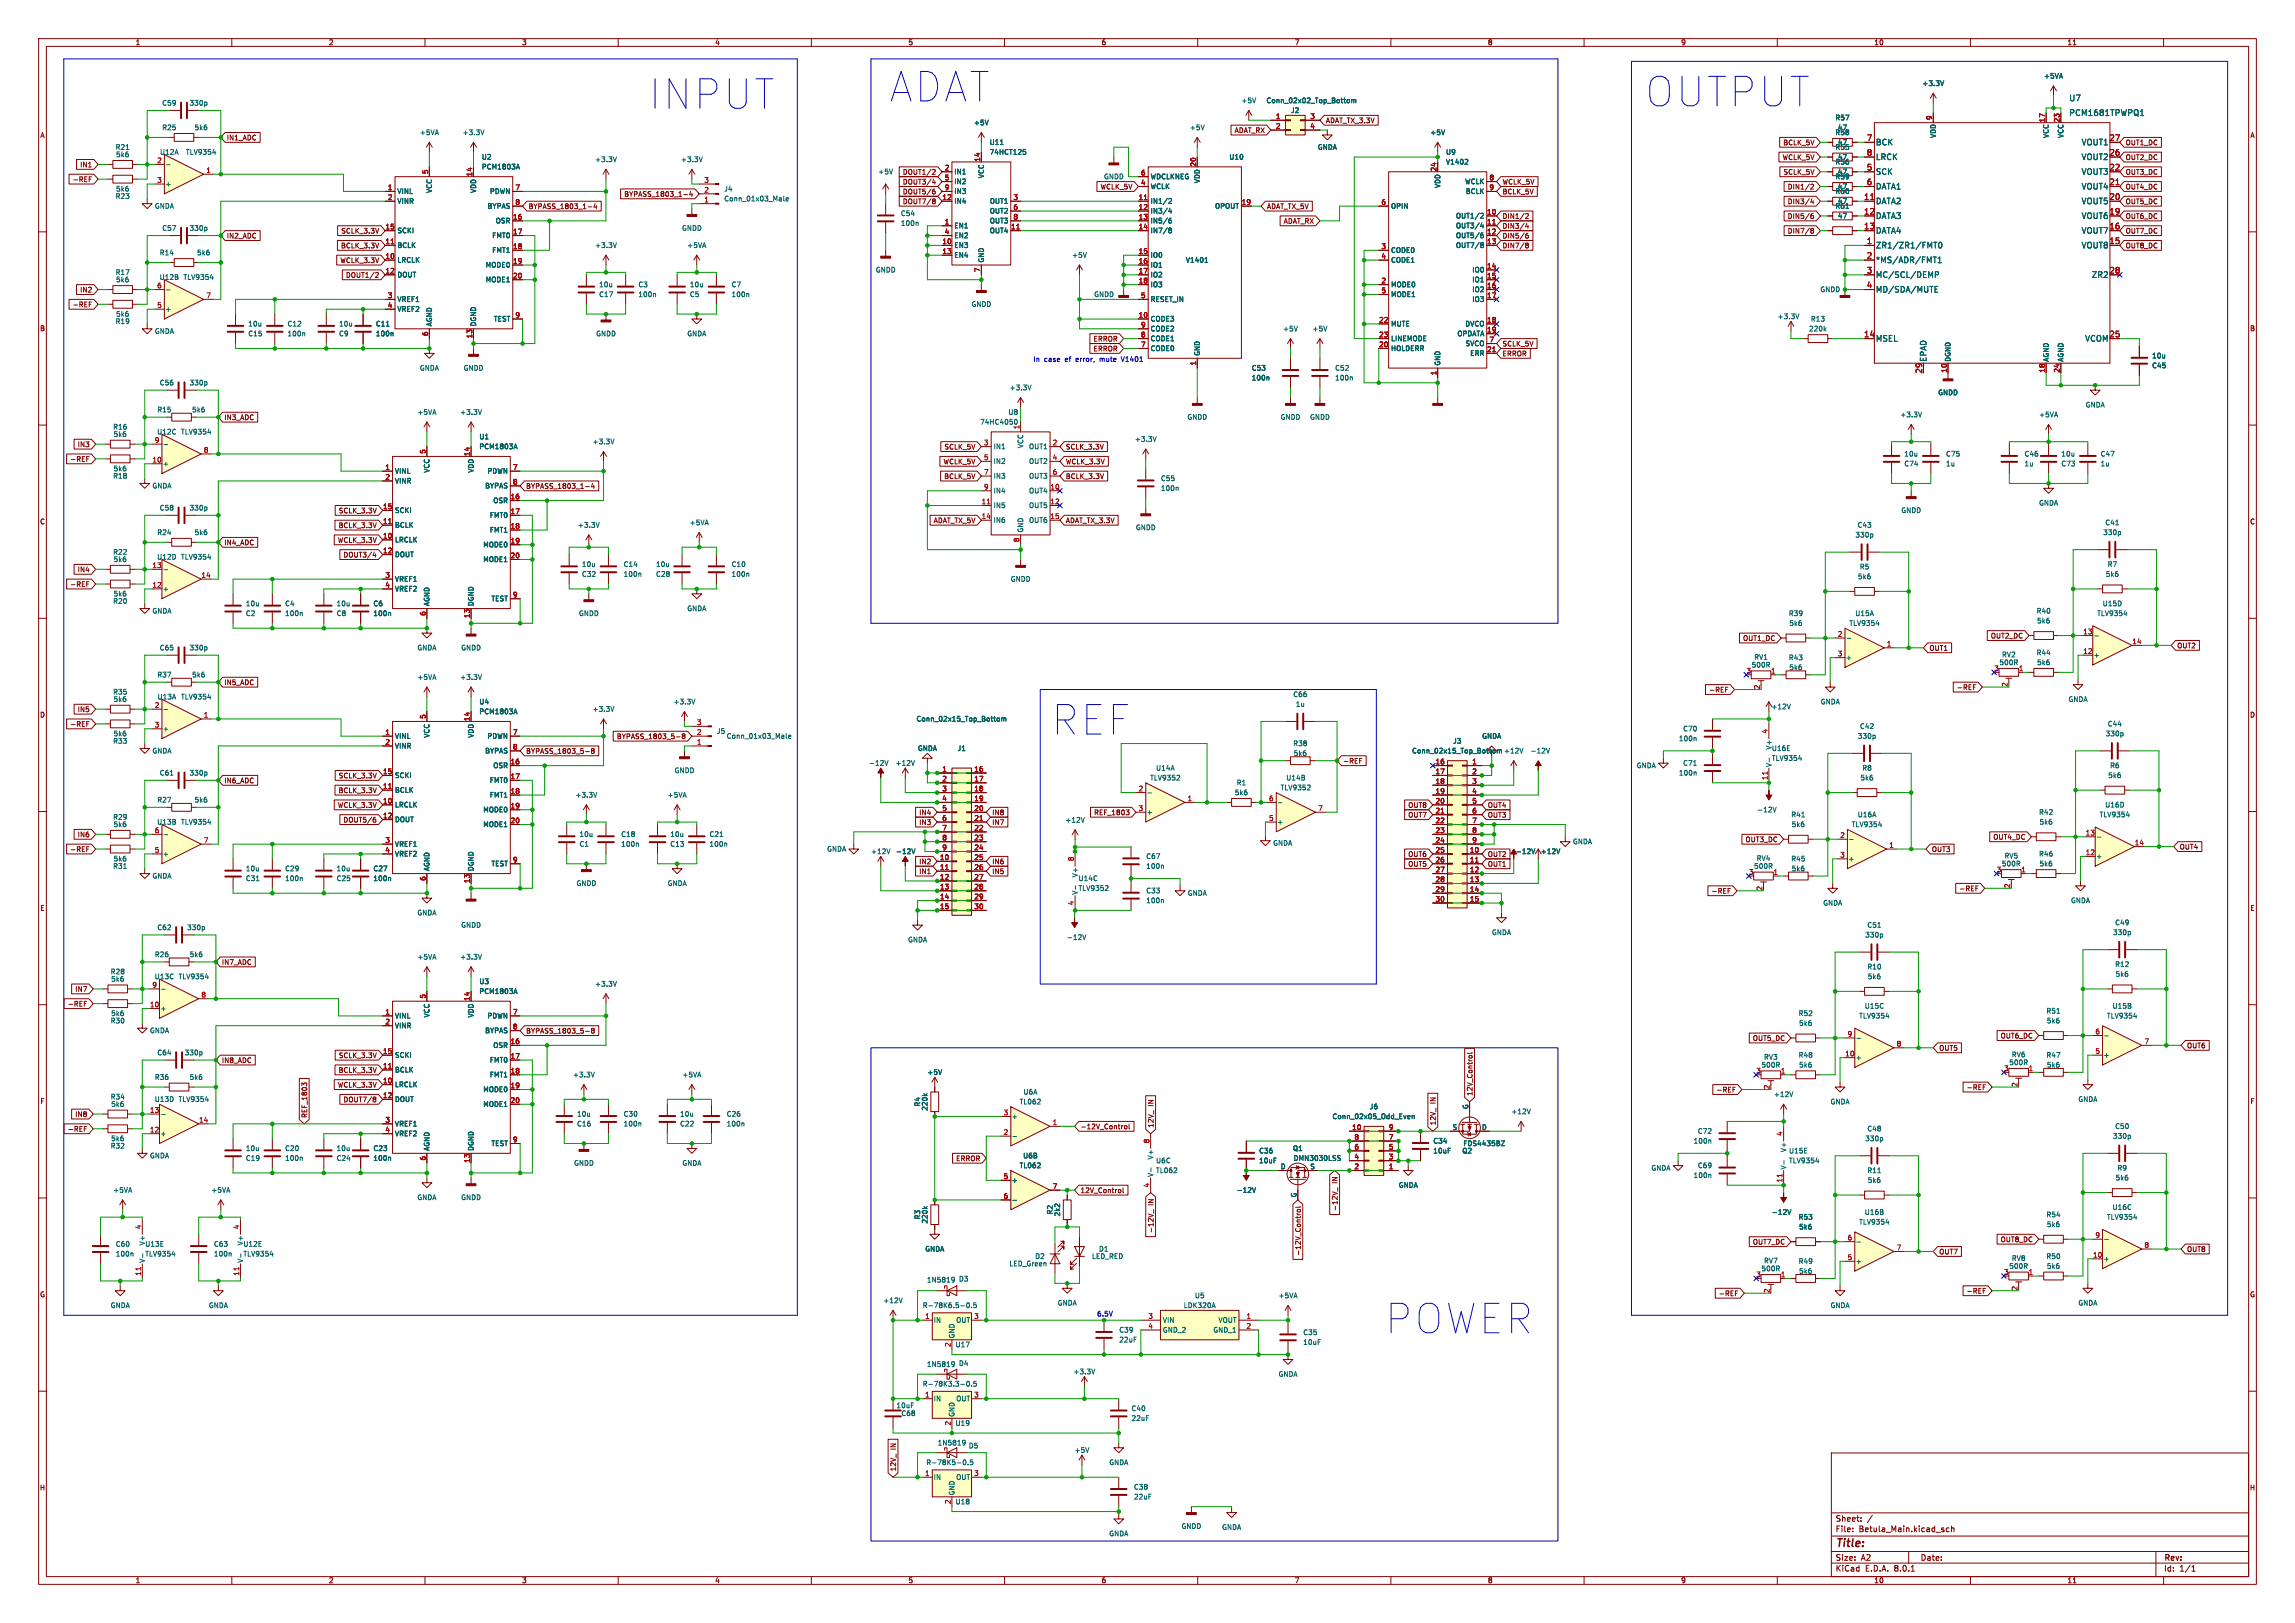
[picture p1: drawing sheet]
<svg xmlns="http://www.w3.org/2000/svg" width="594mm" height="420mm" viewBox="0 0 594 420" stroke-linecap="round" stroke-linejoin="round" font-family="sans-serif">
<defs><g id="words">
<g font-size="10.6" fill="#0000c2">
<text x="167.6" y="29">INPUT</text>
<text x="229.9" y="27.1">ADAT</text>
<text x="425.4" y="28.3">OUTPUT</text>
<text x="271.8" y="190.9">REF</text>
<text x="358.1" y="345.8">POWER</text>
</g>
<text font-size="2.8" fill="#840000" x="475" y="400.9">Title:</text>
<g font-size="2.1" fill="#006464">
<text x="535.5" y="26.4">U7</text>
<text x="535.5" y="30.2">PCM1681TPWPQ1</text>
<text x="485.4" y="37.8">BCK</text>
<text x="485.4" y="41.6">LRCK</text>
<text x="538.7" y="41.6">VOUT2</text>
<text x="538.7" y="37.8">VOUT1</text>
<text x="485.4" y="45.4">SCK</text>
<text x="538.7" y="45.4">VOUT3</text>
<text x="485.4" y="53">DATA2</text>
<text x="485.4" y="49.2">DATA1</text>
<text x="538.7" y="53">VOUT5</text>
<text x="538.7" y="49.2">VOUT4</text>
<text x="485.4" y="56.9">DATA3</text>
<text x="538.7" y="56.9">VOUT6</text>
<text x="485.4" y="64.5">ZR1/ZR1/FMT0</text>
<text x="485.4" y="60.7">DATA4</text>
<text x="538.7" y="64.5">VOUT8</text>
<text x="538.7" y="60.7">VOUT7</text>
<text x="485.4" y="68.3">*MS/ADR/FMT1</text>
<text x="485.4" y="72.1">MC/SCL/DEMP</text>
<text x="485.4" y="75.9">MD/SDA/MUTE</text>
<text x="541.3" y="72.1">ZR2</text>
<text x="485.4" y="88.6">MSEL</text>
<text x="539.6" y="88.6">VCOM</text>
<text x="498.8" y="93.7" transform="rotate(-90 498.8 93.7)">EPAD</text>
</g>
<g font-size="2.1" fill="#a90000">
<text x="483.1" y="36.6">7</text>
<text x="483.1" y="40.4">8</text>
<text x="545.9" y="40.4">26</text>
<text x="545.9" y="36.6">27</text>
<text x="483.1" y="44.2">5</text>
<text x="545.9" y="44.2">22</text>
<text x="482.4" y="51.8">11</text>
<text x="483.1" y="48">6</text>
<text x="545.9" y="51.8">20</text>
<text x="545.9" y="48">21</text>
<text x="482.4" y="55.6">12</text>
<text x="482.4" y="59.4">13</text>
<text x="545.9" y="59.4">16</text>
<text x="545.9" y="55.6">19</text>
<text x="483.1" y="63.2">1</text>
<text x="545.9" y="63.2">15</text>
<text x="483.1" y="67.1">2</text>
<text x="483.1" y="70.9">3</text>
<text x="545.9" y="70.9">28</text>
<text x="483.1" y="74.7">4</text>
<text x="482.4" y="87.4">14</text>
<text x="545.9" y="87.4">25</text>
<text x="497.6" y="96.8" transform="rotate(-90 497.6 96.8)">29</text>
</g>
<g font-size="2.1" fill="#840000">
<text x="475" y="394">Sheet:</text>
<text x="475" y="396.7">File:</text>
<text x="481.1" y="396.7">Betula_Main.kicad_sch</text>
<text x="475" y="406.9">KiCad</text>
<text x="475" y="404.1">Size:</text>
<text x="481.7" y="404.1">A2</text>
<text x="482.7" y="406.9">E.D.A.</text>
<text x="490.3" y="406.9">8.0.1</text>
<text x="497" y="404.1">Date:</text>
<text x="560" y="404.3">Rev:</text>
<text x="560" y="406.9">Id:</text>
<text x="564.1" y="406.9">1/1</text>
</g>
<g font-size="1.8" fill="#840000">
<text x="35" y="11.9">1</text>
<text x="85" y="11.9">2</text>
<text x="135" y="11.9">3</text>
<text x="185" y="11.9">4</text>
<text x="235" y="11.9">5</text>
<text x="285" y="11.9">6</text>
<text x="335" y="11.9">7</text>
<text x="385" y="11.9">8</text>
<text x="435" y="11.9">9</text>
<text x="485" y="11.9">10</text>
<text x="535" y="11.9">11</text>
<text x="10.3" y="35.9">A</text>
<text x="319.4" y="34.6">ADAT_RX</text>
<text x="343.1" y="32.1">ADAT_TX_3.3V</text>
<text x="582.3" y="35.9">A</text>
<text x="58.6" y="36.5">IN1_ADC</text>
<text x="461.3" y="41.6">WCLK_5V</text>
<text x="461.4" y="37.8">BCLK_5V</text>
<text x="550.1" y="37.8">OUT1_DC</text>
<text x="550.1" y="41.6">OUT2_DC</text>
<text x="18.7" y="47.3">-REF</text>
<text x="20.6" y="43.5">IN1</text>
<text x="233.6" y="45.4">DOUT1/2</text>
<text x="233.6" y="47.9">DOUT3/4</text>
<text x="388.8" y="47.9">WCLK_5V</text>
<text x="461.5" y="45.4">SCLK_5V</text>
<text x="550.1" y="45.4">OUT3_DC</text>
<text x="161.4" y="51.1">BYPASS_1803_1-4</text>
<text x="233.6" y="53">DOUT7/8</text>
<text x="233.6" y="50.5">DOUT5/6</text>
<text x="284.7" y="49.2">WCLK_5V</text>
<text x="388.8" y="50.5">BCLK_5V</text>
<text x="462.6" y="49.2">DIN1/2</text>
<text x="462.6" y="53">DIN3/4</text>
<text x="550.1" y="49.2">OUT4_DC</text>
<text x="550.1" y="53">OUT5_DC</text>
<text x="136.7" y="54.3">BYPASS_1803_1-4</text>
<text x="327.8" y="54.3">ADAT_TX_5V</text>
<text x="332.1" y="58.1">ADAT_RX</text>
<text x="388.8" y="59.4">DIN3/4</text>
<text x="388.8" y="56.8">DIN1/2</text>
<text x="462.6" y="56.8">DIN5/6</text>
<text x="550.1" y="56.8">OUT6_DC</text>
<text x="58.6" y="61.9">IN2_ADC</text>
<text x="88.1" y="64.5">BCLK_3.3V</text>
<text x="88.2" y="60.6">SCLK_3.3V</text>
<text x="388.8" y="64.5">DIN7/8</text>
<text x="388.8" y="61.9">DIN5/6</text>
<text x="462.6" y="60.6">DIN7/8</text>
<text x="550.1" y="60.6">OUT7_DC</text>
<text x="550.1" y="64.5">OUT8_DC</text>
<text x="88" y="68.3">WCLK_3.3V</text>
<text x="20.6" y="75.9">IN2</text>
<text x="89.4" y="72.1">DOUT1/2</text>
<text x="18.7" y="79.7">-REF</text>
<text x="10.3" y="85.9">B</text>
<text x="282.9" y="88.6">ERROR</text>
<text x="388.8" y="89.9">SCLK_5V</text>
<text x="582.3" y="85.9">B</text>
<text x="282.9" y="91.1">ERROR</text>
<text x="388.8" y="92.4">ERROR</text>
<text x="57.9" y="108.9">IN3_ADC</text>
<text x="18.1" y="119.7">-REF</text>
<text x="20" y="115.9">IN3</text>
<text x="244.3" y="116.5">SCLK_5V</text>
<text x="275.8" y="116.5">SCLK_3.3V</text>
<text x="244.1" y="120.3">WCLK_5V</text>
<text x="244.3" y="124.1">BCLK_5V</text>
<text x="275.8" y="124.1">BCLK_3.3V</text>
<text x="275.8" y="120.3">WCLK_3.3V</text>
<text x="136" y="126.7">BYPASS_1803_1-4</text>
<text x="10.3" y="135.9">C</text>
<text x="87.5" y="136.8">BCLK_3.3V</text>
<text x="87.6" y="133">SCLK_3.3V</text>
<text x="241.5" y="135.6">ADAT_TX_5V</text>
<text x="275.8" y="135.6">ADAT_TX_3.3V</text>
<text x="582.3" y="135.9">C</text>
<text x="57.9" y="141.3">IN4_ADC</text>
<text x="87.3" y="140.7">WCLK_3.3V</text>
<text x="20" y="148.3">IN4</text>
<text x="88.8" y="144.5">DOUT3/4</text>
<text x="18.1" y="152.1">-REF</text>
<text x="451" y="166.1">OUT1_DC</text>
<text x="515.2" y="165.4">OUT2_DC</text>
<text x="563.4" y="168">OUT2</text>
<text x="499.3" y="168.6">OUT1</text>
<text x="57.9" y="177.5">IN5_ADC</text>
<text x="442.2" y="179.4">-REF</text>
<text x="506.4" y="178.8">-REF</text>
<text x="10.3" y="185.9">D</text>
<text x="20" y="184.5">IN5</text>
<text x="582.3" y="185.9">D</text>
<text x="18.1" y="188.3">-REF</text>
<text x="159.5" y="191.5">BYPASS_1803_5-8</text>
<text x="136" y="195.3">BYPASS_1803_5-8</text>
<text x="347.5" y="197.8">-REF</text>
<text x="57.9" y="202.9">IN6_ADC</text>
<text x="87.6" y="201.6">SCLK_3.3V</text>
<text x="87.3" y="209.2">WCLK_3.3V</text>
<text x="87.5" y="205.4">BCLK_3.3V</text>
<text x="364.4" y="209.2">OUT8</text>
<text x="385" y="209.2">OUT4</text>
<text x="88.8" y="213">DOUT5/6</text>
<text x="237.8" y="211.1">IN4</text>
<text x="237.8" y="213.7">IN3</text>
<text x="256.7" y="213.7">IN7</text>
<text x="256.7" y="211.1">IN8</text>
<text x="283.1" y="211.1">REF_1803</text>
<text x="364.4" y="211.8">OUT7</text>
<text x="385" y="211.8">OUT3</text>
<text x="18.1" y="220.7">-REF</text>
<text x="20" y="216.9">IN6</text>
<text x="364.4" y="221.9">OUT6</text>
<text x="385" y="221.9">OUT2</text>
<text x="451.7" y="218.1">OUT3_DC</text>
<text x="499.9" y="220.7">OUT3</text>
<text x="515.8" y="217.5">OUT4_DC</text>
<text x="564" y="220">OUT4</text>
<text x="237.8" y="223.8">IN2</text>
<text x="237.8" y="226.4">IN1</text>
<text x="256.7" y="223.8">IN6</text>
<text x="256.7" y="226.4">IN5</text>
<text x="364.4" y="224.5">OUT5</text>
<text x="385" y="224.5">OUT1</text>
<text x="442.9" y="231.5">-REF</text>
<text x="507" y="230.8">-REF</text>
<text x="10.3" y="235.9">E</text>
<text x="582.3" y="235.9">E</text>
<text x="57.3" y="249.9">IN7_ADC</text>
<text x="19.4" y="256.9">IN7</text>
<text x="17.4" y="260.7">-REF</text>
<text x="136" y="267.7">BYPASS_1803_5-8</text>
<text x="453.6" y="269.6">OUT5_DC</text>
<text x="517.7" y="268.9">OUT6_DC</text>
<text x="57.3" y="275.3">IN8_ADC</text>
<text x="87.6" y="274">SCLK_3.3V</text>
<text x="501.8" y="272.1">OUT5</text>
<text x="565.9" y="271.5">OUT6</text>
<text x="87.3" y="281.6">WCLK_3.3V</text>
<text x="87.5" y="277.8">BCLK_3.3V</text>
<text x="10.3" y="285.9">F</text>
<text x="88.8" y="285.4">DOUT7/8</text>
<text x="298.8" y="286.3" transform="rotate(-90 298.8 286.3)">IN</text>
<text x="371.8" y="285.7" transform="rotate(-90 371.8 285.7)">IN</text>
<text x="381.3" y="283.7" transform="rotate(-90 381.3 283.7)">12V_Control</text>
<text x="444.1" y="282.9">-REF</text>
<text x="508.9" y="282.3">-REF</text>
<text x="582.3" y="285.9">F</text>
<text x="17.4" y="293.1">-REF</text>
<text x="19.4" y="289.2">IN8</text>
<text x="79.7" y="289.4" transform="rotate(-90 79.7 289.4)">REF_1803</text>
<text x="279.6" y="292.4">-12V_Control</text>
<text x="298.8" y="291.9" transform="rotate(-90 298.8 291.9)">12V_</text>
<text x="371.8" y="291.3" transform="rotate(-90 371.8 291.3)">12V_</text>
<text x="247.3" y="300.7">ERROR</text>
<text x="279.6" y="308.9">12V_Control</text>
<text x="298.8" y="312" transform="rotate(-90 298.8 312)">IN</text>
<text x="346.4" y="306.3" transform="rotate(-90 346.4 306.3)">IN</text>
<text x="346.4" y="313.5" transform="rotate(-90 346.4 313.5)">-12V_</text>
<text x="298.8" y="319.2" transform="rotate(-90 298.8 319.2)">-12V_</text>
<text x="453.6" y="322.3">OUT7_DC</text>
<text x="517.7" y="321.6">OUT8_DC</text>
<text x="336.9" y="325.1" transform="rotate(-90 336.9 325.1)">-12V_Control</text>
<text x="501.8" y="324.8">OUT7</text>
<text x="565.9" y="324.2">OUT8</text>
<text x="10.3" y="335.9">G</text>
<text x="444.8" y="335.6">-REF</text>
<text x="508.9" y="335">-REF</text>
<text x="582.3" y="335.9">G</text>
<text x="232.1" y="375.2" transform="rotate(-90 232.1 375.2)">IN</text>
<text x="232.1" y="380.8" transform="rotate(-90 232.1 380.8)">12V_</text>
<text x="10.2" y="385.9">H</text>
<text x="582.2" y="385.9">H</text>
<text x="35" y="409.9">1</text>
<text x="85" y="409.9">2</text>
<text x="135" y="409.9">3</text>
<text x="185" y="409.9">4</text>
<text x="235" y="409.9">5</text>
<text x="285" y="409.9">6</text>
<text x="335" y="409.9">7</text>
<text x="385" y="409.9">8</text>
<text x="435" y="409.9">9</text>
<text x="485" y="409.9">10</text>
<text x="535" y="409.9">11</text>
</g>
<g font-size="1.8" fill="#006464">
<text x="497.4" y="22.5">+3.3V</text>
<text x="528.9" y="20.5">+5VA</text>
<text x="41.9" y="27.5">C59</text>
<text x="48.9" y="27.5">330p</text>
<text x="321.2" y="26.9">+5V</text>
<text x="327.7" y="26.9">Conn_02x02_Top_Bottom</text>
<text x="334" y="29.4">J2</text>
<text x="41.9" y="33.9">R25</text>
<text x="50.2" y="33.9">5k6</text>
<text x="108.5" y="35.2">+5VA</text>
<text x="119.6" y="35.2">+3.3V</text>
<text x="252" y="32.6">+5V</text>
<text x="307.8" y="33.9">+5V</text>
<text x="370.1" y="35.2">+5V</text>
<text x="474.9" y="31.3">R57</text>
<text x="474.9" y="35.2">R58</text>
<text x="475.6" y="33.9">47</text>
<text x="501.2" y="35.8" transform="rotate(-90 501.2 35.8)">VDD</text>
<text x="530.5" y="35.8" transform="rotate(-90 530.5 35.8)">VCC</text>
<text x="534.3" y="35.8" transform="rotate(-90 534.3 35.8)">VCC</text>
<text x="29.8" y="39">R21</text>
<text x="29.9" y="40.9">5k6</text>
<text x="41.3" y="40.2">U12A</text>
<text x="48" y="40.2">TLV9354</text>
<text x="124.6" y="41.5">U2</text>
<text x="256" y="37.7">U11</text>
<text x="256" y="40.2">74HCT125</text>
<text x="318.1" y="41.5">U10</text>
<text x="341" y="39">GNDA</text>
<text x="374.1" y="40.2">U9</text>
<text x="474.9" y="39">R55</text>
<text x="475.6" y="41.5">47</text>
<text x="475.6" y="37.7">47</text>
<text x="124.6" y="44">PCM1803A</text>
<text x="153.9" y="42.1">+3.3V</text>
<text x="176.1" y="42.1">+3.3V</text>
<text x="227.2" y="45.3">+5V</text>
<text x="246.9" y="45.3">IN1</text>
<text x="246.9" y="47.9">IN2</text>
<text x="254.9" y="46.3" transform="rotate(-90 254.9 46.3)">VCC</text>
<text x="285.6" y="46.6">GNDD</text>
<text x="297.7" y="46.6">WDCLKNEG</text>
<text x="310.7" y="47.5" transform="rotate(-90 310.7 47.5)">VDD</text>
<text x="374.1" y="42.8">V1402</text>
<text x="379.1" y="47.9">WCLK</text>
<text x="474.9" y="46.6">R59</text>
<text x="474.9" y="42.8">R56</text>
<text x="475.6" y="45.3">47</text>
<text x="29.8" y="51.7">R23</text>
<text x="29.9" y="49.8">5k6</text>
<text x="42.7" y="48.5">+</text>
<text x="102.7" y="50.4">VINL</text>
<text x="102.7" y="52.9">VINR</text>
<text x="112" y="50.1" transform="rotate(-90 112 50.1)">VCC</text>
<text x="123.4" y="50.1" transform="rotate(-90 123.4 50.1)">VDD</text>
<text x="126.7" y="50.4">PDWN</text>
<text x="187.3" y="49.8">J4</text>
<text x="187.3" y="52.3">Conn_01x03_Male</text>
<text x="246.9" y="52.9">IN4</text>
<text x="246.9" y="50.4">IN3</text>
<text x="256.1" y="52.9">OUT1</text>
<text x="297.7" y="52.9">IN1/2</text>
<text x="297.7" y="49.1">WCLK</text>
<text x="373" y="48.8" transform="rotate(-90 373 48.8)">VDD</text>
<text x="379.3" y="50.4">BCLK</text>
<text x="474.9" y="50.4">R60</text>
<text x="475.6" y="49.1">47</text>
<text x="475.6" y="52.9">47</text>
<text x="40" y="54.2">GNDA</text>
<text x="41.9" y="59.9">C57</text>
<text x="48.9" y="59.9">330p</text>
<text x="126.1" y="54.2">BYPAS</text>
<text x="128.2" y="58">OSR</text>
<text x="176.4" y="59.9">GNDD</text>
<text x="233.1" y="58.6">100n</text>
<text x="233.1" y="56.1">C54</text>
<text x="246.9" y="59.3">EN1</text>
<text x="256.1" y="55.5">OUT2</text>
<text x="256.1" y="58">OUT3</text>
<text x="297.7" y="55.5">IN3/4</text>
<text x="297.7" y="58">IN5/6</text>
<text x="314.4" y="54.2">OPOUT</text>
<text x="359.9" y="54.2">OPIN</text>
<text x="376.7" y="56.7">OUT1/2</text>
<text x="376.7" y="59.3">OUT3/4</text>
<text x="474.9" y="54.2">R61</text>
<text x="475.6" y="56.7">47</text>
<text x="102.7" y="64.4">BCLK</text>
<text x="102.7" y="60.6">SCKI</text>
<text x="127.3" y="61.8">FMT0</text>
<text x="127.3" y="65.6">FMT1</text>
<text x="153.9" y="64.4">+3.3V</text>
<text x="177.8" y="64.4">+5VA</text>
<text x="246.9" y="64.4">EN3</text>
<text x="246.9" y="61.8">EN2</text>
<text x="256.1" y="60.6">OUT4</text>
<text x="297.7" y="60.6">IN7/8</text>
<text x="359.9" y="65.6">CODE0</text>
<text x="376.7" y="61.8">OUT5/6</text>
<text x="376.7" y="64.4">OUT7/8</text>
<text x="29.8" y="71.3">R17</text>
<text x="41.2" y="66.3">R14</text>
<text x="50.9" y="66.3">5k6</text>
<text x="102.7" y="68.2">LRCLK</text>
<text x="102.7" y="72">DOUT</text>
<text x="125.6" y="69.4">MODE0</text>
<text x="226.6" y="70.7">GNDD</text>
<text x="246.9" y="66.9">EN4</text>
<text x="254.9" y="68.1" transform="rotate(-90 254.9 68.1)">GND</text>
<text x="277.4" y="66.9">+5V</text>
<text x="297.7" y="66.9">IO0</text>
<text x="297.7" y="69.4">IO1</text>
<text x="297.7" y="72">IO2</text>
<text x="306.8" y="68.2">V1401</text>
<text x="359.9" y="68.2">CODE1</text>
<text x="381" y="70.7">IO0</text>
<text x="29.9" y="73.3">5k6</text>
<text x="41.2" y="72.6">U12B</text>
<text x="47.4" y="72.6">TLV9354</text>
<text x="125.6" y="73.3">MODE1</text>
<text x="154.9" y="77.1">C17</text>
<text x="154.9" y="74.5">10u</text>
<text x="165.1" y="74.5">C3</text>
<text x="165.1" y="77.1">100n</text>
<text x="178.4" y="77.1">C5</text>
<text x="178.4" y="74.5">10u</text>
<text x="189.2" y="74.5">C7</text>
<text x="189.2" y="77.1">100n</text>
<text x="283.1" y="77.1">GNDD</text>
<text x="297.7" y="74.5">IO3</text>
<text x="359.9" y="74.5">MODE0</text>
<text x="359.9" y="77.1">MODE1</text>
<text x="381" y="73.3">IO1</text>
<text x="381" y="75.8">IO2</text>
<text x="471" y="75.8">GNDD</text>
<text x="29.9" y="82.1">5k6</text>
<text x="42.7" y="80.9">+</text>
<text x="102.7" y="78.3">VREF1</text>
<text x="102.7" y="80.9">VREF2</text>
<text x="127.7" y="83.4">TEST</text>
<text x="251.3" y="79.6">GNDD</text>
<text x="297.7" y="83.4">CODE3</text>
<text x="297.7" y="78.3">RESET_IN</text>
<text x="381" y="78.3">IO3</text>
<text x="460" y="82.8">+3.3V</text>
<text x="468.6" y="83.4">R13</text>
<text x="29.8" y="84">R19</text>
<text x="40" y="86.6">GNDA</text>
<text x="64.1" y="87.2">C15</text>
<text x="64.1" y="84.7">10u</text>
<text x="74.3" y="87.2">100n</text>
<text x="74.3" y="84.7">C12</text>
<text x="87.6" y="87.2">C9</text>
<text x="87.6" y="84.7">10u</text>
<text x="97.2" y="87.2">100n</text>
<text x="97.2" y="84.7">C11</text>
<text x="112" y="84.6" transform="rotate(-90 112 84.6)">AGND</text>
<text x="123.4" y="84.6" transform="rotate(-90 123.4 84.6)">DGND</text>
<text x="154.2" y="87.2">GNDD</text>
<text x="177.8" y="87.2">GNDA</text>
<text x="297.7" y="88.5">CODE1</text>
<text x="297.7" y="86">CODE2</text>
<text x="332" y="86">+5V</text>
<text x="339.6" y="86">+5V</text>
<text x="359.9" y="84.7">MUTE</text>
<text x="359.9" y="88.5">LINEMODE</text>
<text x="377.1" y="87.2">OPDATA</text>
<text x="379.1" y="84.7">DVCO</text>
<text x="379.2" y="89.8">SVCO</text>
<text x="468.1" y="86">220k</text>
<text x="297.7" y="91">CODE0</text>
<text x="310.7" y="92.2" transform="rotate(-90 310.7 92.2)">GND</text>
<text x="359.9" y="91">HOLDERR</text>
<text x="373" y="94.7" transform="rotate(-90 373 94.7)">GND</text>
<text x="380.4" y="92.3">ERR</text>
<text x="505.1" y="93.7" transform="rotate(-90 505.1 93.7)">DGND</text>
<text x="530.5" y="93.7" transform="rotate(-90 530.5 93.7)">AGND</text>
<text x="534.3" y="93.7" transform="rotate(-90 534.3 93.7)">AGND</text>
<text x="556.9" y="95.5">C45</text>
<text x="556.9" y="92.9">10u</text>
<text x="41.2" y="99.9">C56</text>
<text x="48.9" y="99.9">330p</text>
<text x="108.5" y="96.1">GNDA</text>
<text x="119.9" y="96.1">GNDD</text>
<text x="261.2" y="101.2">+3.3V</text>
<text x="323.9" y="96.1">C53</text>
<text x="323.9" y="98.7">100n</text>
<text x="345.5" y="96.1">C52</text>
<text x="345.5" y="98.7">100n</text>
<text x="40.6" y="106.9">R15</text>
<text x="49.6" y="106.9">5k6</text>
<text x="107.9" y="107.5">+5VA</text>
<text x="119" y="107.5">+3.3V</text>
<text x="260.9" y="107.5">U8</text>
<text x="501.5" y="102.5">GNDD</text>
<text x="539.7" y="105.6">GNDA</text>
<text x="29.2" y="111.4">R16</text>
<text x="29.3" y="113.3">5k6</text>
<text x="40.6" y="112.6">U12C</text>
<text x="46.7" y="112.6">TLV9354</text>
<text x="123.9" y="113.9">U1</text>
<text x="253.6" y="110.1">74HC4050</text>
<text x="307.2" y="108.8">GNDD</text>
<text x="331.3" y="108.8">GNDD</text>
<text x="339" y="108.8">GNDD</text>
<text x="491.7" y="108.2">+3.3V</text>
<text x="527.6" y="108.2">+5VA</text>
<text x="123.9" y="116.4">PCM1803A</text>
<text x="153.3" y="115.2">+3.3V</text>
<text x="257" y="116.4">IN1</text>
<text x="265" y="116.1" transform="rotate(-90 265 116.1)">VCC</text>
<text x="266.2" y="116.4">OUT1</text>
<text x="293.6" y="114.5">+3.3V</text>
<text x="492.8" y="118.3">10u</text>
<text x="503.6" y="118.3">C75</text>
<text x="523.9" y="118.3">C46</text>
<text x="533.4" y="118.3">10u</text>
<text x="543.6" y="118.3">C47</text>
<text x="29.2" y="124.1">R18</text>
<text x="29.3" y="122.1">5k6</text>
<text x="42" y="120.9">+</text>
<text x="102.1" y="122.8">VINL</text>
<text x="102.1" y="125.3">VINR</text>
<text x="111.4" y="122.5" transform="rotate(-90 111.4 122.5)">VCC</text>
<text x="122.8" y="122.5" transform="rotate(-90 122.8 122.5)">VDD</text>
<text x="126" y="122.8">PDWN</text>
<text x="257" y="120.2">IN2</text>
<text x="257" y="124.1">IN3</text>
<text x="266.2" y="120.2">OUT2</text>
<text x="266.2" y="124.1">OUT3</text>
<text x="300.4" y="124.7">C55</text>
<text x="492.8" y="120.9">C74</text>
<text x="503.6" y="120.9">1u</text>
<text x="523.9" y="120.9">1u</text>
<text x="533.4" y="120.9">C73</text>
<text x="543.6" y="120.9">1u</text>
<text x="39.3" y="126.6">GNDA</text>
<text x="125.4" y="126.6">BYPAS</text>
<text x="127.6" y="130.4">OSR</text>
<text x="257" y="131.7">IN5</text>
<text x="257" y="127.9">IN4</text>
<text x="266.2" y="127.9">OUT4</text>
<text x="266.2" y="131.7">OUT5</text>
<text x="300.4" y="127.2">100n</text>
<text x="527.6" y="131">GNDA</text>
<text x="41.2" y="132.3">C58</text>
<text x="48.9" y="132.3">330p</text>
<text x="102.1" y="136.8">BCLK</text>
<text x="102.1" y="132.9">SCKI</text>
<text x="126.7" y="134.2">FMT0</text>
<text x="149.5" y="136.8">+3.3V</text>
<text x="178.4" y="136.1">+5VA</text>
<text x="257" y="135.5">IN6</text>
<text x="265" y="137.9" transform="rotate(-90 265 137.9)">GND</text>
<text x="266.2" y="135.5">OUT6</text>
<text x="293.9" y="137.4">GNDD</text>
<text x="480.7" y="136.8">C43</text>
<text x="492" y="132.9">GNDD</text>
<text x="544.8" y="136.1">C41</text>
<text x="29.2" y="143.7">R22</text>
<text x="40.6" y="138.7">R24</text>
<text x="50.2" y="138.7">5k6</text>
<text x="102.1" y="140.6">LRCLK</text>
<text x="125" y="141.8">MODE0</text>
<text x="126.7" y="138">FMT1</text>
<text x="480.1" y="139.3">330p</text>
<text x="544.2" y="138.7">330p</text>
<text x="29.3" y="145.6">5k6</text>
<text x="40.6" y="145">U12D</text>
<text x="46.7" y="145">TLV9354</text>
<text x="102.1" y="144.4">DOUT</text>
<text x="125" y="145.6">MODE1</text>
<text x="150.5" y="149.5">C32</text>
<text x="150.5" y="146.9">10u</text>
<text x="161.3" y="149.5">100n</text>
<text x="161.3" y="146.9">C14</text>
<text x="169.7" y="149.5">C28</text>
<text x="169.7" y="146.9">10u</text>
<text x="189.2" y="149.5">100n</text>
<text x="189.2" y="146.9">C10</text>
<text x="481.3" y="147.5">R5</text>
<text x="544.9" y="149.5">5k6</text>
<text x="545.4" y="146.9">R7</text>
<text x="29.3" y="154.5">5k6</text>
<text x="42" y="153.3">+</text>
<text x="102.1" y="150.7">VREF1</text>
<text x="102.1" y="153.3">VREF2</text>
<text x="127.1" y="155.8">TEST</text>
<text x="261.5" y="150.7">GNDD</text>
<text x="480.8" y="150.1">5k6</text>
<text x="29.2" y="156.4">R20</text>
<text x="39.3" y="159">GNDA</text>
<text x="63.5" y="159.6">C2</text>
<text x="63.5" y="157.1">10u</text>
<text x="73.7" y="157.1">C4</text>
<text x="73.7" y="159.6">100n</text>
<text x="87" y="159.6">C8</text>
<text x="87" y="157.1">10u</text>
<text x="96.5" y="157.1">C6</text>
<text x="96.5" y="159.6">100n</text>
<text x="111.4" y="157" transform="rotate(-90 111.4 157)">AGND</text>
<text x="122.8" y="157" transform="rotate(-90 122.8 157)">DGND</text>
<text x="149.7" y="159.6">GNDD</text>
<text x="177.8" y="158.3">GNDA</text>
<text x="462.9" y="159.6">R39</text>
<text x="480.1" y="159.6">U15A</text>
<text x="527" y="159">R40</text>
<text x="527.1" y="161.5">5k6</text>
<text x="542.7" y="159.6">TLV9354</text>
<text x="544.1" y="157.1">U15D</text>
<text x="463" y="162.2">5k6</text>
<text x="478.5" y="162.2">TLV9354</text>
<text x="41.2" y="168.5">C65</text>
<text x="48.9" y="168.5">330p</text>
<text x="107.9" y="168.5">GNDA</text>
<text x="119.2" y="168.5">GNDD</text>
<text x="453.3" y="172.9">500R</text>
<text x="453.9" y="170.9">RV1</text>
<text x="462.9" y="171">R43</text>
<text x="463" y="173.6">5k6</text>
<text x="477.6" y="171">+</text>
<text x="517.4" y="172.3">500R</text>
<text x="518.1" y="170.3">RV2</text>
<text x="527" y="169.8">R44</text>
<text x="527.1" y="172.3">5k6</text>
<text x="541.8" y="170.4">+</text>
<text x="29.2" y="179.9">R35</text>
<text x="40.6" y="175.5">R37</text>
<text x="49.6" y="175.5">5k6</text>
<text x="107.9" y="176.1">+5VA</text>
<text x="119" y="176.1">+3.3V</text>
<text x="29.3" y="181.8">5k6</text>
<text x="40.7" y="181.2">U13A</text>
<text x="46.7" y="181.2">TLV9354</text>
<text x="123.9" y="182.5">U4</text>
<text x="123.9" y="185">PCM1803A</text>
<text x="153.3" y="184.4">+3.3V</text>
<text x="174.2" y="182.5">+3.3V</text>
<text x="334.6" y="180.6">C66</text>
<text x="335.3" y="183.1">1u</text>
<text x="458.4" y="183.7">+12V</text>
<text x="471.1" y="182.5">GNDA</text>
<text x="535.3" y="181.8">GNDA</text>
<text x="29.3" y="190.7">5k6</text>
<text x="42" y="189.5">+</text>
<text x="102.1" y="191.4">VINL</text>
<text x="111.4" y="191" transform="rotate(-90 111.4 191)">VCC</text>
<text x="122.8" y="191" transform="rotate(-90 122.8 191)">VDD</text>
<text x="126" y="191.4">PDWN</text>
<text x="185.4" y="190.1">J5</text>
<text x="188" y="191.4">Conn_01x03_Male</text>
<text x="237.1" y="186.9">Conn_02x15_Top_Bottom</text>
<text x="383.5" y="191.4">GNDA</text>
<text x="434.4" y="192">100n</text>
<text x="435.5" y="189.5">C70</text>
<text x="480.7" y="191.4">330p</text>
<text x="481.3" y="188.8">C42</text>
<text x="544.9" y="190.7">330p</text>
<text x="545.4" y="188.2">C44</text>
<text x="29.2" y="192.6">R33</text>
<text x="39.3" y="195.2">GNDA</text>
<text x="102.1" y="193.9">VINR</text>
<text x="125.4" y="195.2">BYPAS</text>
<text x="237.4" y="194.5">GNDA</text>
<text x="247.7" y="194.5">J1</text>
<text x="334.6" y="193.3">R38</text>
<text x="334.7" y="195.8">5k6</text>
<text x="365.4" y="195.2">Conn_02x15_Top_Bottom</text>
<text x="376" y="192.6">J3</text>
<text x="389.2" y="195.2">+12V</text>
<text x="396" y="195.2">-12V</text>
<text x="458.5" y="194.5">U16E</text>
<text x="458.5" y="197.1">TLV9354</text>
<text x="458.7" y="194.1" transform="rotate(-90 458.7 194.1)">V+</text>
<text x="41.2" y="200.9">C61</text>
<text x="48.9" y="200.9">330p</text>
<text x="102.1" y="201.5">SCKI</text>
<text x="126.7" y="202.8">FMT0</text>
<text x="127.6" y="199">OSR</text>
<text x="174.5" y="200.3">GNDD</text>
<text x="224.8" y="198.3">-12V</text>
<text x="231.7" y="198.3">+12V</text>
<text x="297.6" y="202.2">TLV9352</text>
<text x="299.1" y="199.6">U14A</text>
<text x="320" y="203.4">R1</text>
<text x="332.8" y="202.2">U14B</text>
<text x="423.5" y="199">GNDA</text>
<text x="434.4" y="200.9">100n</text>
<text x="435.5" y="198.3">C71</text>
<text x="458.7" y="198.6" transform="rotate(-90 458.7 198.6)">V-</text>
<text x="481.4" y="202.2">5k6</text>
<text x="481.9" y="199.6">R8</text>
<text x="545.5" y="201.5">5k6</text>
<text x="546" y="199">R6</text>
<text x="40.6" y="207.9">R27</text>
<text x="50.2" y="207.9">5k6</text>
<text x="102.1" y="209.1">LRCLK</text>
<text x="102.1" y="205.3">BCLK</text>
<text x="126.7" y="206.6">FMT1</text>
<text x="148.8" y="206.6">+3.3V</text>
<text x="172.7" y="206.6">+5VA</text>
<text x="319.5" y="206">5k6</text>
<text x="331.3" y="204.7">TLV9352</text>
<text x="544.8" y="209.1">U16D</text>
<text x="29.2" y="212.3">R29</text>
<text x="29.3" y="214.2">5k6</text>
<text x="40.6" y="213.6">U13B</text>
<text x="46.7" y="213.6">TLV9354</text>
<text x="102.1" y="213">DOUT</text>
<text x="125" y="210.4">MODE0</text>
<text x="125" y="214.2">MODE1</text>
<text x="275.6" y="213.1">+12V</text>
<text x="296.7" y="211">+</text>
<text x="330.5" y="213.6">+</text>
<text x="454.7" y="210.4">-12V</text>
<text x="463.5" y="211.7">R41</text>
<text x="463.6" y="214.2">5k6</text>
<text x="479.2" y="214.2">TLV9354</text>
<text x="480.7" y="211.7">U16A</text>
<text x="527.6" y="211">R42</text>
<text x="527.8" y="213.6">5k6</text>
<text x="543.3" y="211.7">TLV9354</text>
<text x="42" y="221.8">+</text>
<text x="102.1" y="219.3">VREF1</text>
<text x="102.1" y="221.8">VREF2</text>
<text x="149.9" y="219.3">C1</text>
<text x="149.9" y="216.8">10u</text>
<text x="160.7" y="219.3">100n</text>
<text x="160.7" y="216.8">C18</text>
<text x="173.4" y="219.3">C13</text>
<text x="173.4" y="216.8">10u</text>
<text x="183.5" y="219.3">100n</text>
<text x="183.5" y="216.8">C21</text>
<text x="214" y="220.6">GNDA</text>
<text x="225.3" y="221.2">+12V</text>
<text x="231.8" y="221.2">-12V</text>
<text x="329.4" y="219">GNDA</text>
<text x="392.2" y="221.2">-12V</text>
<text x="398.7" y="221.2">+12V</text>
<text x="407" y="218.7">GNDA</text>
<text x="527.6" y="221.8">R46</text>
<text x="29.2" y="225">R31</text>
<text x="29.3" y="223.1">5k6</text>
<text x="39.3" y="227.6">GNDA</text>
<text x="63.5" y="225.7">10u</text>
<text x="73.7" y="225.7">C29</text>
<text x="87" y="225.7">10u</text>
<text x="96.5" y="225.7">C27</text>
<text x="111.4" y="225.6" transform="rotate(-90 111.4 225.6)">AGND</text>
<text x="122.8" y="225.6" transform="rotate(-90 122.8 225.6)">DGND</text>
<text x="127.1" y="224.4">TEST</text>
<text x="279.1" y="227.1" transform="rotate(-90 279.1 227.1)">V+</text>
<text x="296.6" y="222.5">C67</text>
<text x="296.6" y="225">100n</text>
<text x="453.9" y="225">500R</text>
<text x="454.6" y="223">RV4</text>
<text x="463.5" y="223.1">R45</text>
<text x="463.6" y="225.7">5k6</text>
<text x="478.3" y="223.1">+</text>
<text x="518" y="224.4">500R</text>
<text x="518.7" y="222.4">RV5</text>
<text x="527.8" y="224.4">5k6</text>
<text x="542.4" y="222.5">+</text>
<text x="63.5" y="228.2">C31</text>
<text x="73.7" y="228.2">100n</text>
<text x="87" y="228.2">C25</text>
<text x="96.5" y="228.2">100n</text>
<text x="149.1" y="229.5">GNDD</text>
<text x="172.7" y="229.5">GNDA</text>
<text x="279" y="228.2">U14C</text>
<text x="279" y="230.7">TLV9352</text>
<text x="279.1" y="231.6" transform="rotate(-90 279.1 231.6)">V-</text>
<text x="296.6" y="231.4">C33</text>
<text x="296.6" y="233.9">100n</text>
<text x="307.3" y="232">GNDA</text>
<text x="535.9" y="233.9">GNDA</text>
<text x="107.9" y="237.1">GNDA</text>
<text x="471.8" y="234.5">GNDA</text>
<text x="547.3" y="239.6">C49</text>
<text x="40.6" y="240.9">C62</text>
<text x="48.3" y="240.9">330p</text>
<text x="119.2" y="240.3">GNDD</text>
<text x="234.9" y="244.1">GNDA</text>
<text x="276" y="243.4">-12V</text>
<text x="386" y="242.2">GNDA</text>
<text x="482.7" y="242.8">330p</text>
<text x="483.2" y="240.3">C51</text>
<text x="546.8" y="242.2">330p</text>
<text x="40" y="247.9">R26</text>
<text x="49" y="247.9">5k6</text>
<text x="107.9" y="248.5">+5VA</text>
<text x="119" y="248.5">+3.3V</text>
<text x="483.2" y="251.1">R10</text>
<text x="547.3" y="250.4">R12</text>
<text x="28.5" y="252.3">R28</text>
<text x="28.7" y="254.2">5k6</text>
<text x="39.9" y="253.6">U13C</text>
<text x="46.1" y="253.6">TLV9354</text>
<text x="123.9" y="254.9">U3</text>
<text x="123.9" y="257.4">PCM1803A</text>
<text x="153.9" y="255.5">+3.3V</text>
<text x="483.3" y="253.6">5k6</text>
<text x="547.4" y="253">5k6</text>
<text x="28.7" y="263.1">5k6</text>
<text x="41.4" y="261.8">+</text>
<text x="102.1" y="263.8">VINL</text>
<text x="111.4" y="263.4" transform="rotate(-90 111.4 263.4)">VCC</text>
<text x="122.8" y="263.4" transform="rotate(-90 122.8 263.4)">VDD</text>
<text x="126" y="263.8">PDWN</text>
<text x="465.4" y="263.1">R52</text>
<text x="481.1" y="263.8">TLV9354</text>
<text x="482.5" y="261.2">U15C</text>
<text x="529.5" y="262.5">R51</text>
<text x="545.2" y="263.8">TLV9354</text>
<text x="546.7" y="261.2">U15B</text>
<text x="28.5" y="265">R30</text>
<text x="38.7" y="267.6">GNDA</text>
<text x="102.1" y="266.3">VINR</text>
<text x="125.4" y="267.6">BYPAS</text>
<text x="465.5" y="265.7">5k6</text>
<text x="529.7" y="265">5k6</text>
<text x="40.6" y="273.3">C64</text>
<text x="47.7" y="273.3">330p</text>
<text x="102.1" y="273.9">SCKI</text>
<text x="126.7" y="275.2">FMT0</text>
<text x="127.6" y="271.4">OSR</text>
<text x="456.5" y="274.4">RV3</text>
<text x="465.4" y="273.9">R48</text>
<text x="480.2" y="274.5">+</text>
<text x="519.9" y="275.8">500R</text>
<text x="520.6" y="273.8">RV6</text>
<text x="529.5" y="273.9">R47</text>
<text x="544.3" y="273.9">+</text>
<text x="40" y="279.6">R36</text>
<text x="49" y="279.6">5k6</text>
<text x="102.1" y="281.5">LRCLK</text>
<text x="102.1" y="277.7">BCLK</text>
<text x="126.7" y="279">FMT1</text>
<text x="148.2" y="279">+3.3V</text>
<text x="176.5" y="279">+5VA</text>
<text x="239.9" y="278.4">+5V</text>
<text x="455.8" y="276.5">500R</text>
<text x="465.5" y="276.5">5k6</text>
<text x="529.7" y="276.5">5k6</text>
<text x="28.5" y="284.7">R34</text>
<text x="28.7" y="286.6">5k6</text>
<text x="39.9" y="285.3">U13D</text>
<text x="46.1" y="285.3">TLV9354</text>
<text x="102.1" y="285.3">DOUT</text>
<text x="125" y="282.8">MODE0</text>
<text x="125" y="286.6">MODE1</text>
<text x="238.4" y="286.5" transform="rotate(-90 238.4 286.5)">R4</text>
<text x="240.3" y="287.5" transform="rotate(-90 240.3 287.5)">220k</text>
<text x="263.8" y="286">TL062</text>
<text x="264.8" y="283.4">U6A</text>
<text x="354.4" y="287.2">J6</text>
<text x="380.1" y="287.1" transform="rotate(-90 380.1 287.1)">G</text>
<text x="459" y="284.1">+12V</text>
<text x="473.7" y="286">GNDA</text>
<text x="537.8" y="285.3">GNDA</text>
<text x="102.1" y="291.7">VREF1</text>
<text x="149.2" y="291.7">C16</text>
<text x="149.2" y="289.2">10u</text>
<text x="161.3" y="291.7">100n</text>
<text x="161.3" y="289.2">C30</text>
<text x="175.9" y="291.7">C22</text>
<text x="175.9" y="289.2">10u</text>
<text x="188" y="291.7">100n</text>
<text x="188" y="289.2">C26</text>
<text x="261.7" y="289.8">+</text>
<text x="344.8" y="289.8">Conn_02x05_Odd_Even</text>
<text x="375.8" y="292.5">S</text>
<text x="383.4" y="292.5">D</text>
<text x="391.1" y="288.5">+12V</text>
<text x="439.3" y="293.6">C72</text>
<text x="483.2" y="293">C48</text>
<text x="547.3" y="292.3">C50</text>
<text x="28.5" y="297.4">R32</text>
<text x="28.7" y="295.5">5k6</text>
<text x="38.7" y="299.9">GNDA</text>
<text x="41.4" y="294.2">+</text>
<text x="63.5" y="298">10u</text>
<text x="73.7" y="298">C20</text>
<text x="87" y="298">10u</text>
<text x="96.5" y="298">C23</text>
<text x="102.1" y="294.2">VREF2</text>
<text x="111.4" y="297.9" transform="rotate(-90 111.4 297.9)">AGND</text>
<text x="122.8" y="297.9" transform="rotate(-90 122.8 297.9)">DGND</text>
<text x="127.1" y="296.8">TEST</text>
<text x="264.7" y="299.9">U6B</text>
<text x="325.8" y="298.7">C36</text>
<text x="334.5" y="298">Q1</text>
<text x="370.9" y="296.1">C34</text>
<text x="370.9" y="298.7">10uF</text>
<text x="378.4" y="298.7">Q2</text>
<text x="378.6" y="296.8">FDS4435BZ</text>
<text x="438.2" y="296.1">100n</text>
<text x="462.5" y="298.3" transform="rotate(-90 462.5 298.3)">V+</text>
<text x="462.9" y="298.7">U15E</text>
<text x="482.7" y="295.5">330p</text>
<text x="546.8" y="294.9">330p</text>
<text x="63.5" y="300.6">C19</text>
<text x="73.7" y="300.6">100n</text>
<text x="87" y="300.6">C24</text>
<text x="96.5" y="300.6">100n</text>
<text x="148.5" y="301.9">GNDD</text>
<text x="176.5" y="301.9">GNDA</text>
<text x="263.8" y="302.5">TL062</text>
<text x="298.7" y="304.7" transform="rotate(-90 298.7 304.7)">V-</text>
<text x="298.7" y="300.2" transform="rotate(-90 298.7 300.2)">V+</text>
<text x="299.1" y="301.2">U6C</text>
<text x="299.1" y="303.8">TL062</text>
<text x="325.8" y="301.2">10uF</text>
<text x="331.4" y="302.6">D</text>
<text x="334.7" y="300.6">DMN3030LSS</text>
<text x="339" y="302.6">S</text>
<text x="427.3" y="303.1">GNDA</text>
<text x="438.2" y="305">100n</text>
<text x="439.3" y="302.5">C69</text>
<text x="462.5" y="302.8" transform="rotate(-90 462.5 302.8)">V-</text>
<text x="462.9" y="301.2">TLV9354</text>
<text x="483.2" y="303.8">R11</text>
<text x="547.4" y="305.7">5k6</text>
<text x="547.9" y="303.1">R9</text>
<text x="29.2" y="308.8">+5VA</text>
<text x="54.6" y="308.8">+5VA</text>
<text x="107.9" y="310.7">GNDA</text>
<text x="119.2" y="310.7">GNDD</text>
<text x="261.7" y="306.3">+</text>
<text x="319.9" y="308.8">-12V</text>
<text x="335.7" y="310" transform="rotate(-90 335.7 310)">G</text>
<text x="361.9" y="307.6">GNDA</text>
<text x="483.3" y="306.3">5k6</text>
<text x="238.4" y="315.7" transform="rotate(-90 238.4 315.7)">R3</text>
<text x="240.3" y="316.8" transform="rotate(-90 240.3 316.8)">220k</text>
<text x="272.6" y="314.4" transform="rotate(-90 272.6 314.4)">R2</text>
<text x="274.5" y="314.9" transform="rotate(-90 274.5 314.9)">2k2</text>
<text x="458.5" y="314.6">-12V</text>
<text x="465.4" y="315.8">R53</text>
<text x="481.1" y="317.1">TLV9354</text>
<text x="482.5" y="314.6">U16B</text>
<text x="529.5" y="315.2">R54</text>
<text x="529.7" y="317.7">5k6</text>
<text x="545.2" y="315.8">TLV9354</text>
<text x="546.7" y="313.3">U16C</text>
<text x="29.9" y="322.8">C60</text>
<text x="37.5" y="322.8">U13E</text>
<text x="37.7" y="322.4" transform="rotate(-90 37.7 322.4)">V+</text>
<text x="55.3" y="322.8">C63</text>
<text x="62.9" y="322.8">U12E</text>
<text x="63.1" y="322.4" transform="rotate(-90 63.1 322.4)">V+</text>
<text x="465.5" y="318.4">5k6</text>
<text x="29.9" y="325.3">100n</text>
<text x="37.5" y="325.3">TLV9354</text>
<text x="37.7" y="326.9" transform="rotate(-90 37.7 326.9)">V-</text>
<text x="55.3" y="325.3">100n</text>
<text x="62.9" y="325.3">TLV9354</text>
<text x="63.1" y="326.9" transform="rotate(-90 63.1 326.9)">V-</text>
<text x="239.4" y="324.1">GNDA</text>
<text x="261.1" y="327.9">LED_Green</text>
<text x="267.8" y="326">D2</text>
<text x="282.5" y="326">LED_RED</text>
<text x="284.3" y="324.1">D1</text>
<text x="455.8" y="329.2">500R</text>
<text x="456.5" y="327.1">RV7</text>
<text x="465.4" y="327.3">R49</text>
<text x="465.5" y="329.8">5k6</text>
<text x="480.2" y="327.3">+</text>
<text x="519.9" y="328.5">500R</text>
<text x="520.6" y="326.5">RV8</text>
<text x="529.5" y="326">R50</text>
<text x="529.7" y="328.5">5k6</text>
<text x="544.3" y="326.6">+</text>
<text x="239.8" y="332.1">1N5819</text>
<text x="248.1" y="331.8">D3</text>
<text x="28.5" y="338.7">GNDA</text>
<text x="53.9" y="338.7">GNDA</text>
<text x="228.5" y="337.4">+12V</text>
<text x="238.7" y="338.7">R-78K6.5-0.5</text>
<text x="273.6" y="338">GNDA</text>
<text x="306.3" y="338.7">LDK320A</text>
<text x="309.1" y="336.1">U5</text>
<text x="330.8" y="336.1">+5VA</text>
<text x="473.7" y="338.7">GNDA</text>
<text x="537.8" y="338">GNDA</text>
<text x="241.6" y="342.5">IN</text>
<text x="247.2" y="346.5" transform="rotate(-90 247.2 346.5)">GND</text>
<text x="247.4" y="342.5">OUT</text>
<text x="289.6" y="345">C39</text>
<text x="289.6" y="347.6">22uF</text>
<text x="300.9" y="342.5">VIN</text>
<text x="300.9" y="345">GND_2</text>
<text x="313.9" y="345">GND_1</text>
<text x="315.2" y="342.5">VOUT</text>
<text x="337.2" y="345.7">C35</text>
<text x="239.8" y="353.9">1N5819</text>
<text x="247.2" y="348.8">U17</text>
<text x="248.1" y="353.7">D4</text>
<text x="337.2" y="348.2">10uF</text>
<text x="238.7" y="359">R-78K3.3-0.5</text>
<text x="277.7" y="355.8">+3.3V</text>
<text x="330.8" y="356.5">GNDA</text>
<text x="231.9" y="364.6">10uF</text>
<text x="241.6" y="362.8">IN</text>
<text x="247.4" y="362.8">OUT</text>
<text x="292.7" y="365.4">C40</text>
<text x="233.2" y="366.6">C68</text>
<text x="247.2" y="369.2">U19</text>
<text x="247.2" y="366.8" transform="rotate(-90 247.2 366.8)">GND</text>
<text x="292.7" y="367.9">22uF</text>
<text x="242.6" y="374.2">1N5819</text>
<text x="250.6" y="375">D5</text>
<text x="278" y="376.1">+5V</text>
<text x="239.6" y="379.3">R-78K5-0.5</text>
<text x="241.6" y="383.1">IN</text>
<text x="247.4" y="383.1">OUT</text>
<text x="287" y="379.3">GNDA</text>
<text x="247.2" y="389.5">U18</text>
<text x="247.2" y="387.1" transform="rotate(-90 247.2 387.1)">GND</text>
<text x="293.4" y="385.7">C38</text>
<text x="293.4" y="388.2">22uF</text>
<text x="305.7" y="395.8">GNDD</text>
<text x="287" y="397.7">GNDA</text>
<text x="316.2" y="396.1">GNDA</text>
</g>
<g font-size="1.8" fill="#a90000">
<text x="330.1" y="30.9">1</text>
<text x="330.1" y="33.4">2</text>
<text x="339" y="30.9">3</text>
<text x="339" y="33.4">4</text>
<text x="500.1" y="31.2" transform="rotate(-90 500.1 31.2)">9</text>
<text x="529.3" y="31.8" transform="rotate(-90 529.3 31.8)">17</text>
<text x="533.1" y="31.8" transform="rotate(-90 533.1 31.8)">23</text>
<text x="253.7" y="42" transform="rotate(-90 253.7 42)">14</text>
<text x="40.6" y="42.3">2</text>
<text x="40.6" y="47.4">3</text>
<text x="53.3" y="44.8">1</text>
<text x="110.9" y="45.2" transform="rotate(-90 110.9 45.2)">5</text>
<text x="122.3" y="45.8" transform="rotate(-90 122.3 45.8)">14</text>
<text x="182.2" y="47.4">3</text>
<text x="244.4" y="44.2">2</text>
<text x="244.4" y="46.7">5</text>
<text x="295.2" y="45.5">6</text>
<text x="309.6" y="43.2" transform="rotate(-90 309.6 43.2)">20</text>
<text x="371.9" y="44.5" transform="rotate(-90 371.9 44.5)">24</text>
<text x="385.4" y="46.7">8</text>
<text x="100.3" y="49.3">1</text>
<text x="100.3" y="51.8">2</text>
<text x="133.3" y="49.3">7</text>
<text x="133.3" y="53.1">8</text>
<text x="182.2" y="52.5">1</text>
<text x="182.2" y="49.9">2</text>
<text x="243.8" y="51.8">12</text>
<text x="244.4" y="49.3">9</text>
<text x="262.2" y="51.8">3</text>
<text x="294.6" y="51.8">11</text>
<text x="295.2" y="48">4</text>
<text x="321.3" y="53.1">19</text>
<text x="357.4" y="53.1">6</text>
<text x="385.4" y="49.3">9</text>
<text x="99.7" y="59.4">15</text>
<text x="132.7" y="56.9">16</text>
<text x="244.4" y="58.2">1</text>
<text x="261.6" y="59.4">11</text>
<text x="262.2" y="54.4">6</text>
<text x="262.2" y="56.9">8</text>
<text x="294.6" y="54.4">12</text>
<text x="294.6" y="56.9">13</text>
<text x="294.6" y="59.4">14</text>
<text x="384.8" y="55.6">10</text>
<text x="384.8" y="58.2">11</text>
<text x="99.7" y="63.2">11</text>
<text x="132.7" y="60.7">17</text>
<text x="132.7" y="64.5">18</text>
<text x="243.8" y="63.2">10</text>
<text x="243.8" y="65.8">13</text>
<text x="244.4" y="60.7">4</text>
<text x="294.6" y="65.8">15</text>
<text x="357.4" y="64.5">3</text>
<text x="384.8" y="60.7">12</text>
<text x="384.8" y="63.2">13</text>
<text x="99.7" y="67.1">10</text>
<text x="99.7" y="70.9">12</text>
<text x="132.7" y="68.3">19</text>
<text x="253.7" y="70.6" transform="rotate(-90 253.7 70.6)">7</text>
<text x="294.6" y="68.3">16</text>
<text x="294.6" y="70.9">17</text>
<text x="357.4" y="67.1">4</text>
<text x="384.8" y="69.6">14</text>
<text x="40.6" y="74.7">6</text>
<text x="53.3" y="77.2">7</text>
<text x="100.3" y="77.2">3</text>
<text x="132.7" y="72.1">20</text>
<text x="294.6" y="73.4">18</text>
<text x="295.2" y="77.2">5</text>
<text x="357.4" y="73.4">2</text>
<text x="357.4" y="75.9">5</text>
<text x="384.8" y="72.1">15</text>
<text x="384.8" y="74.7">16</text>
<text x="384.8" y="77.2">17</text>
<text x="40.6" y="79.8">5</text>
<text x="100.3" y="79.8">4</text>
<text x="133.3" y="82.3">9</text>
<text x="294.6" y="82.3">10</text>
<text x="356.8" y="83.6">22</text>
<text x="384.8" y="83.6">18</text>
<text x="110.9" y="87.1" transform="rotate(-90 110.9 87.1)">6</text>
<text x="122.3" y="87.7" transform="rotate(-90 122.3 87.7)">13</text>
<text x="295.2" y="89.9">7</text>
<text x="295.2" y="87.4">8</text>
<text x="295.2" y="84.8">9</text>
<text x="356.8" y="89.9">20</text>
<text x="356.8" y="87.4">23</text>
<text x="384.8" y="86.1">19</text>
<text x="385.4" y="88.6">7</text>
<text x="309.6" y="94.7" transform="rotate(-90 309.6 94.7)">1</text>
<text x="384.8" y="91.2">21</text>
<text x="371.9" y="97.2" transform="rotate(-90 371.9 97.2)">1</text>
<text x="503.9" y="96.6" transform="rotate(-90 503.9 96.6)">10</text>
<text x="529.3" y="96.6" transform="rotate(-90 529.3 96.6)">18</text>
<text x="533.1" y="96.6" transform="rotate(-90 533.1 96.6)">24</text>
<text x="263.9" y="111.2" transform="rotate(-90 263.9 111.2)">1</text>
<text x="39.3" y="119.8">10</text>
<text x="39.9" y="114.7">9</text>
<text x="52.6" y="117.2">8</text>
<text x="110.2" y="117.5" transform="rotate(-90 110.2 117.5)">5</text>
<text x="121.7" y="118.2" transform="rotate(-90 121.7 118.2)">14</text>
<text x="254.6" y="115.3">3</text>
<text x="254.6" y="119.1">5</text>
<text x="272.3" y="115.3">2</text>
<text x="272.3" y="119.1">4</text>
<text x="99.6" y="121.7">1</text>
<text x="99.6" y="124.2">2</text>
<text x="132.6" y="121.7">7</text>
<text x="132.6" y="125.5">8</text>
<text x="254.6" y="122.9">7</text>
<text x="272.3" y="122.9">6</text>
<text x="99" y="131.8">15</text>
<text x="132" y="129.3">16</text>
<text x="254" y="130.6">11</text>
<text x="254.6" y="126.7">9</text>
<text x="271.7" y="126.7">10</text>
<text x="271.7" y="130.6">12</text>
<text x="99" y="135.6">11</text>
<text x="132" y="133.1">17</text>
<text x="132" y="136.9">18</text>
<text x="254" y="134.4">14</text>
<text x="271.7" y="134.4">15</text>
<text x="99" y="139.4">10</text>
<text x="99" y="143.3">12</text>
<text x="132" y="140.7">19</text>
<text x="263.9" y="140.4" transform="rotate(-90 263.9 140.4)">8</text>
<text x="39.3" y="147.1">13</text>
<text x="52" y="149.6">14</text>
<text x="99.6" y="149.6">3</text>
<text x="132" y="144.5">20</text>
<text x="39.3" y="152.1">12</text>
<text x="99.6" y="152.1">4</text>
<text x="132.6" y="154.7">9</text>
<text x="110.2" y="159.5" transform="rotate(-90 110.2 159.5)">6</text>
<text x="121.7" y="160.1" transform="rotate(-90 121.7 160.1)">13</text>
<text x="475.5" y="164.8">2</text>
<text x="488.2" y="167.4">1</text>
<text x="539.1" y="164.2">13</text>
<text x="551.8" y="166.8">14</text>
<text x="475.5" y="169.9">3</text>
<text x="516.1" y="173.7">3</text>
<text x="522.4" y="173.7">1</text>
<text x="539.1" y="169.3">12</text>
<text x="451.9" y="174.4">3</text>
<text x="455.5" y="178.5" transform="rotate(-90 455.5 178.5)">2</text>
<text x="458.3" y="174.4">1</text>
<text x="519.7" y="177.9" transform="rotate(-90 519.7 177.9)">2</text>
<text x="39.9" y="183.3">2</text>
<text x="52.6" y="185.8">1</text>
<text x="39.9" y="188.3">3</text>
<text x="99.6" y="190.2">1</text>
<text x="110.2" y="186.1" transform="rotate(-90 110.2 186.1)">5</text>
<text x="121.7" y="186.7" transform="rotate(-90 121.7 186.7)">14</text>
<text x="132.6" y="190.2">7</text>
<text x="180.3" y="190.2">2</text>
<text x="180.3" y="187.7">3</text>
<text x="457.6" y="189.9" transform="rotate(-90 457.6 189.9)">4</text>
<text x="99.6" y="192.8">2</text>
<text x="132" y="197.9">16</text>
<text x="132.6" y="194.1">8</text>
<text x="180.3" y="192.8">1</text>
<text x="371.4" y="197.9">16</text>
<text x="380.9" y="197.9">1</text>
<text x="99" y="200.4">15</text>
<text x="132" y="201.7">17</text>
<text x="243.8" y="199.8">1</text>
<text x="243.8" y="202.3">2</text>
<text x="252.1" y="199.8">16</text>
<text x="252.1" y="202.3">17</text>
<text x="371.4" y="200.4">17</text>
<text x="371.4" y="202.9">18</text>
<text x="380.9" y="200.4">2</text>
<text x="380.9" y="202.9">3</text>
<text x="457.6" y="202" transform="rotate(-90 457.6 202)">11</text>
<text x="99" y="208">10</text>
<text x="99" y="204.2">11</text>
<text x="132" y="205.5">18</text>
<text x="132" y="209.3">19</text>
<text x="243.8" y="204.9">3</text>
<text x="243.8" y="207.4">4</text>
<text x="243.8" y="209.9">5</text>
<text x="252.1" y="204.9">18</text>
<text x="252.1" y="207.4">19</text>
<text x="252.1" y="209.9">20</text>
<text x="294.6" y="204.9">2</text>
<text x="294.6" y="209.9">3</text>
<text x="307.3" y="207.4">1</text>
<text x="328.4" y="207.4">6</text>
<text x="341.1" y="209.9">7</text>
<text x="371.4" y="205.5">19</text>
<text x="371.4" y="208">20</text>
<text x="380.9" y="205.5">4</text>
<text x="380.9" y="208">5</text>
<text x="39.9" y="215.6">6</text>
<text x="99" y="211.8">12</text>
<text x="132" y="213.1">20</text>
<text x="243.8" y="212.5">6</text>
<text x="243.8" y="215">7</text>
<text x="252.1" y="212.5">21</text>
<text x="252.1" y="215">22</text>
<text x="328.4" y="212.5">5</text>
<text x="371.4" y="210.6">21</text>
<text x="371.4" y="213.1">22</text>
<text x="371.4" y="215.6">23</text>
<text x="380.9" y="210.6">6</text>
<text x="380.9" y="213.1">7</text>
<text x="380.9" y="215.6">8</text>
<text x="39.9" y="220.7">5</text>
<text x="52.6" y="218.2">7</text>
<text x="99.6" y="218.2">3</text>
<text x="99.6" y="220.7">4</text>
<text x="243.8" y="217.6">8</text>
<text x="243.8" y="220.1">9</text>
<text x="252.1" y="217.6">23</text>
<text x="252.1" y="220.1">24</text>
<text x="371.4" y="218.2">24</text>
<text x="371.4" y="220.7">25</text>
<text x="380.3" y="220.7">10</text>
<text x="380.9" y="218.2">9</text>
<text x="476.2" y="216.9">2</text>
<text x="476.2" y="222">3</text>
<text x="488.9" y="219.5">1</text>
<text x="539.7" y="221.4">12</text>
<text x="539.7" y="216.3">13</text>
<text x="552.4" y="218.8">14</text>
<text x="132.6" y="223.3">9</text>
<text x="243.2" y="222.6">10</text>
<text x="243.2" y="225.2">11</text>
<text x="243.2" y="227.7">12</text>
<text x="252.1" y="222.6">25</text>
<text x="252.1" y="225.2">26</text>
<text x="252.1" y="227.7">27</text>
<text x="278" y="223" transform="rotate(-90 278 223)">8</text>
<text x="371.4" y="223.3">26</text>
<text x="371.4" y="225.8">27</text>
<text x="380.3" y="223.3">11</text>
<text x="380.3" y="225.8">12</text>
<text x="452.6" y="226.4">3</text>
<text x="458.9" y="226.4">1</text>
<text x="516.7" y="225.8">3</text>
<text x="523" y="225.8">1</text>
<text x="110.2" y="228" transform="rotate(-90 110.2 228)">6</text>
<text x="121.7" y="228.6" transform="rotate(-90 121.7 228.6)">13</text>
<text x="243.2" y="230.3">13</text>
<text x="243.2" y="232.8">14</text>
<text x="252.1" y="230.3">28</text>
<text x="252.1" y="232.8">29</text>
<text x="371.4" y="228.3">28</text>
<text x="371.4" y="230.9">29</text>
<text x="371.4" y="233.4">30</text>
<text x="380.3" y="228.3">13</text>
<text x="380.3" y="230.9">14</text>
<text x="380.3" y="233.4">15</text>
<text x="456.2" y="230.6" transform="rotate(-90 456.2 230.6)">2</text>
<text x="520.3" y="229.9" transform="rotate(-90 520.3 229.9)">2</text>
<text x="243.2" y="235.3">15</text>
<text x="252.1" y="235.3">30</text>
<text x="278" y="234.4" transform="rotate(-90 278 234.4)">4</text>
<text x="39.3" y="255.7">9</text>
<text x="38.7" y="260.7">10</text>
<text x="52" y="258.2">8</text>
<text x="99.6" y="262.6">1</text>
<text x="110.2" y="258.5" transform="rotate(-90 110.2 258.5)">5</text>
<text x="121.7" y="259.1" transform="rotate(-90 121.7 259.1)">14</text>
<text x="132.6" y="262.6">7</text>
<text x="99.6" y="265.2">2</text>
<text x="132.6" y="266.4">8</text>
<text x="478.1" y="268.4">9</text>
<text x="542.2" y="267.7">6</text>
<text x="99" y="272.8">15</text>
<text x="132" y="270.3">16</text>
<text x="132" y="274.1">17</text>
<text x="477.5" y="273.4">10</text>
<text x="490.8" y="270.9">8</text>
<text x="542.2" y="272.8">5</text>
<text x="554.9" y="270.3">7</text>
<text x="99" y="280.4">10</text>
<text x="99" y="276.6">11</text>
<text x="132" y="277.9">18</text>
<text x="132" y="281.7">19</text>
<text x="454.5" y="277.9">3</text>
<text x="460.8" y="277.9">1</text>
<text x="518.6" y="277.2">3</text>
<text x="522.2" y="281.4" transform="rotate(-90 522.2 281.4)">2</text>
<text x="524.9" y="277.2">1</text>
<text x="99" y="284.2">12</text>
<text x="132" y="285.5">20</text>
<text x="458.1" y="282" transform="rotate(-90 458.1 282)">2</text>
<text x="38.7" y="293.1">12</text>
<text x="38.7" y="288">13</text>
<text x="51.4" y="290.6">14</text>
<text x="99.6" y="290.6">3</text>
<text x="99.6" y="293.1">4</text>
<text x="259.6" y="293.8">2</text>
<text x="259.6" y="288.7">3</text>
<text x="272.3" y="291.2">1</text>
<text x="349.8" y="292.5">10</text>
<text x="359.3" y="292.5">9</text>
<text x="132.6" y="295.7">9</text>
<text x="297.6" y="296" transform="rotate(-90 297.6 296)">8</text>
<text x="350.4" y="297.6">6</text>
<text x="350.4" y="295">8</text>
<text x="359.3" y="297.6">5</text>
<text x="359.3" y="295">7</text>
<text x="461.4" y="294.1" transform="rotate(-90 461.4 294.1)">4</text>
<text x="110.2" y="300.4" transform="rotate(-90 110.2 300.4)">6</text>
<text x="121.7" y="301" transform="rotate(-90 121.7 301)">13</text>
<text x="259.6" y="305.2">5</text>
<text x="350.4" y="302.6">2</text>
<text x="350.4" y="300.1">4</text>
<text x="359.3" y="302.6">1</text>
<text x="359.3" y="300.1">3</text>
<text x="259.6" y="310.3">6</text>
<text x="272.3" y="307.7">7</text>
<text x="297.6" y="307.4" transform="rotate(-90 297.6 307.4)">4</text>
<text x="461.4" y="306.1" transform="rotate(-90 461.4 306.1)">11</text>
<text x="36.6" y="318.2" transform="rotate(-90 36.6 318.2)">4</text>
<text x="62" y="318.2" transform="rotate(-90 62 318.2)">4</text>
<text x="478.1" y="321.1">6</text>
<text x="490.8" y="323.6">7</text>
<text x="542.2" y="320.4">9</text>
<text x="554.9" y="323">8</text>
<text x="478.1" y="326.1">5</text>
<text x="518.6" y="329.9">3</text>
<text x="524.9" y="329.9">1</text>
<text x="541.6" y="325.5">10</text>
<text x="36.6" y="330.2" transform="rotate(-90 36.6 330.2)">11</text>
<text x="62" y="330.2" transform="rotate(-90 62 330.2)">11</text>
<text x="454.5" y="330.6">3</text>
<text x="458.1" y="334.7" transform="rotate(-90 458.1 334.7)">2</text>
<text x="460.8" y="330.6">1</text>
<text x="522.2" y="334.1" transform="rotate(-90 522.2 334.1)">2</text>
<text x="239.3" y="341.4">1</text>
<text x="252" y="341.4">3</text>
<text x="297.1" y="341.4">3</text>
<text x="322.5" y="341.4">1</text>
<text x="297.1" y="343.9">4</text>
<text x="322.5" y="343.9">2</text>
<text x="246.1" y="348.7" transform="rotate(-90 246.1 348.7)">2</text>
<text x="239.3" y="361.7">1</text>
<text x="252" y="361.7">3</text>
<text x="246.1" y="369" transform="rotate(-90 246.1 369)">2</text>
<text x="239.3" y="382">1</text>
<text x="252" y="382">3</text>
<text x="246.1" y="389.3" transform="rotate(-90 246.1 389.3)">2</text>
</g>
<g font-size="1.8" fill="#0000c2">
<text x="267.3" y="93.7">In</text>
<text x="270.3" y="93.7">case</text>
<text x="275.8" y="93.7">ef</text>
<text x="278.8" y="93.7">error,</text>
<text x="285.1" y="93.7">mute</text>
<text x="291" y="93.7">V1401</text>
<text x="283.8" y="340.7">6.5V</text>
</g>
</g></defs>
<g fill="none" stroke="#840000" stroke-width=".26">
<path d="M10 10h574v400h-574zM12 12h570v396h-570zM60 10v2M110 10v2M160 10v2M210 10v2M260 10v2M310 10v2M360 10v2M410 10v2M460 10v2M510 10v2"/>
<path d="M536.6 11.6h.7M560 10v2M111.1 36.8l-.7 1.3M111.1 36.8v2.6M111.1 36.8l.8 1.3M122.6 36.8l-.8 1.3M122.6 36.8v2.6M122.6 36.8l.7 1.3M323.2 28.6l-.7 1.2M323.2 28.6v2.5M323.2 28.6l.8 1.2M10 60h2"/>
<path d="M27.9 46.4h1.3M29.2 45.3h5.1v2.1h-5.1zM34.3 46.4h1.3M181 47.6h4.2M181 50.2h4.2M181 52.7h4.2M582 60h2M10 110h2M582 110h2M10 160h2M582 160h2M10 210h2"/>
<path d="M582 210h2M397.4 221l.7-1.3v2.6M10 260h2M582 260h2M10 310h2M582 310h2M10 360h2M474 376h108v32h-108zM582 360h2M474 397.5h108M474 391.5h108M479.5 396.2v.2"/>
<path d="M479.5 395.4v.2M481.7 393.5v.2M481.7 392.7v.2M484.6 392.1l-1.3 1.9M503.1 395.9v.4M504.5 395.4h-.5l-.3 .3 .2 .6h.6M505.1 395.5l.6-.1v1M505.1 394.9v1.5M60 408v2M110 408v2M160 408v2M210 408v2"/>
<path d="M260 408v2M310 408v2M360 408v2M410 408v2M460 408v2M474 404.5h108M474 401.5h108M494 401.5v3M494.7 406.6h.8M510 408v2M536.6 409.6h.7M558 401.5v6.5"/>
<path d="M560 408v2M567.3 406.6h.9M567.3 405.5l.4-.4v1.5"/>
</g>
<path d="M125.3 33.6l-.4 1.3M325 25.3l-.4 1.3M202.9 50.7v1.1l.1 .2M203.5 51.6l.6-.1-.1-.3h-.4l-.1 .1v.7h.5M403.7 219.7l-.4 1.2" fill="none" stroke="#006464" stroke-width=".26"/>
<g fill="#840000" stroke="#840000" stroke-width=".26">
<path d="M185.2 47.5h.9v.3h-.9z"/>
<path d="M185.2 50h.9v.3h-.9z"/>
<path d="M185.2 52.6h.9v.2h-.9z"/>
</g>
<path d="M42.5 40l10.2 5.1-10.2 5.1z" fill="#ffffc2"/>
<g fill="none" stroke="#840000" stroke-width=".26">
<path d="M43.8 28.6h2.8M43.8 35.6h1.3M45.1 34.5h5.1v2.1h-5.1zM48.6 28.6h2.8M50.2 35.6h1.2M254 34.3v2.5M254 39.4v2.5M254 34.3l-.8 1.3M254 34.3l.8 1.3M27.9 42.5h1.3M29.2 41.5h5.1v2.1h-5.1zM34.3 42.5h1.3"/>
<path d="M40 42.5h2.5M40 47.6h2.5M42.5 40l10.2 5.1-10.2 5.1zM52.7 45.1h2.5M243.8 58.4h2.6M243.8 52.1h2.6M243.8 44.5h2.6M243.8 47h2.6M243.8 49.5h2.6M246.4 41.9h15.2v26.7h-15.2zM261.6 59.7h2.6M261.6 52.1h2.6"/>
<path d="M261.6 54.6h2.6M261.6 57.2h2.6M243.8 63.5h2.6M243.8 66h2.6M243.8 61h2.6M254 68.6v2.5M279.4 68.6l-.8 1.3M279.4 68.6v2.5M279.4 68.6l.8 1.3M290.8 74.9v1.6M27.3 147.3h1.3M28.6 146.3h5.1v2h-5.1z"/>
<path d="M33.7 147.3h1.2M405.1 216.5v1.3h1.3l-1.3 1.3-1.2-1.3h1.2M378.1 291h1M378.5 290.4h3.8M378.6 291v2.5h3.5v-2.5M379.9 293l.2 1M379.9 291h1M380 293.5l.6-.4v.8zM380.4 291v1.7h-5.1M380.4 285.1v5.3M381.6 291h1.1M382.1 292.7h3.3"/>
<path d="M393.7 290.2l-.8 1.3M393.7 290.2v2.5M393.7 290.2l.8 1.3M364.5 301.6v1.3h1.3l-1.3 1.3-1.3-1.3h1.3M231.1 339.1v2.5M231.1 339.1l-.7 1.3M231.1 339.1l.8 1.3M285.7 341.6v2.8M285.7 346.5v2.8M231.1 362v2.7M231.1 366.8v2.8M289.6 373.4v1.3h-1.3l1.3 1.2 1.2-1.2h-1.2"/>
<circle cx="380.4" cy="291.8" r="2.79"/>
</g>
<path d="M32.6 38.7h.8M53.3 26.4l.3 .2v.4l-.3 .2M55.1 39.5h.7M255.8 31.1l-.4 1.2M258.9 37.4h.7M264.8 38.7h.6M265 39.2l.5 .2-.1 .4-.4 .1M43.1 42.6h.9M281.2 65.3l-.4 1.3M388.6 295.2h.8l-.8 1.3h.8M396.1 287l-.4 1.2M233.6 335.9l-.5 1.2" fill="none" stroke="#006464" stroke-width=".26"/>
<path d="M46.9 26.5v4.1M48.4 26.5v4.1M283.7 344.7h4.1M283.7 346.2h4.1M229.1 365h4.1M229.1 366.5h4.1" fill="none" stroke="#840000" stroke-width=".51"/>
<path d="M263.1 59.3h.8" fill="none" stroke="#a90000" stroke-width=".26"/>
<g fill="#840000" stroke="#840000" stroke-width=".26">
<path d="M289.6 76.5h2.5v.5h-2.5z"/>
<path d="M380 291.5h.7l-.3 1z"/>
<circle cx="378.6" cy="292.7" r=".25"/>
<circle cx="382.1" cy="292.7" r=".25"/>
</g>
<path d="M41.3 253.4l10.1 5-10.1 5.1z" fill="#ffffc2"/>
<g fill="none" stroke="#840000" stroke-width=".26">
<path d="M110.5 231.1v1.3h1.3l-1.3 1.3-1.3-1.3h1.3M121.9 231.1v1.6M38.7 255.9h2.6M41.3 253.4l10.1 5-10.1 5.1zM42.5 241.9h2.8M42.5 248.9h1.3M43.8 247.9h5.1v2h-5.1zM47.4 241.9h2.8M48.9 248.9h1.3M51.4 258.4h2.6M110.5 250.2l-.8 1.3M110.5 250.2v2.5"/>
<path d="M110.5 250.2l.8 1.3M36.8 264.8v1.3h1.3l-1.3 1.2-1.2-1.2h1.2M38.7 261h2.6M42.5 274.3h2.8M47.4 274.3h2.8M42.5 281.3h1.3M43.8 280.3h5.1v2h-5.1zM48.9 281.3h1.3M110.5 304.8v1.3h1.3l-1.3 1.2-1.3-1.2h1.3M121.9 304.8v1.5"/>
</g>
<path d="M52.7 239.8l.2 .2v.4l-.2 .2M41.8 256h1M53.2 252.9h.7M52.1 272.1l.2 .3v.4l-.2 .2" fill="none" stroke="#006464" stroke-width=".26"/>
<path d="M45.6 239.9v4.1M47.1 239.9v4.1M45.6 272.3v4.1M47.1 272.3v4.1" fill="none" stroke="#840000" stroke-width=".51"/>
<g fill="#840000" stroke="#840000" stroke-width=".26">
<path d="M120.6 232.7h2.6v.5h-2.6z"/>
<path d="M120.6 306.3h2.6v.5h-2.6z"/>
</g>
<path d="M353.1 291.5h5v12.7h-5z" fill="#ffffc2"/>
<g fill="none" stroke="#840000" stroke-width=".26">
<path d="M60.3 294.6v2.8M60.3 299.5v2.8M70.5 294.6v2.8M70.5 299.5v2.8M83.8 294.6v2.8M83.8 299.5v2.8M93.3 294.6v2.8M93.3 299.5v2.8M349.2 292.7h3.9M349.2 297.8h3.9M349.2 295.3h3.9M353.1 291.5h5v12.7h-5z"/>
<path d="M353.1 292.6h1.2v.3h-1.2zM353.1 295.1h1.2v.3h-1.2zM353.1 297.7h1.2v.2h-1.2zM356.9 292.6h1.2v.3h-1.2zM356.9 295.1h1.2v.3h-1.2zM356.9 297.7h1.2v.2h-1.2zM358.1 292.7h3.8M358.1 297.8h3.8M358.1 295.3h3.8M367.7 292.7v2.8M367.7 297.6v2.8M36.8 315.6v3.8"/>
<path d="M349.2 302.9h3.9M349.2 300.4h3.9M353.1 300.2h1.2v.3h-1.2zM353.1 302.8h1.2v.2h-1.2zM356.9 300.2h1.2v.3h-1.2zM356.9 302.8h1.2v.2h-1.2zM358.1 302.9h3.8M358.1 300.4h3.8M36.8 327v3.8M289.6 362v2.7M289.6 366.8v2.8M289.6 391.8v1.3h-1.3l1.3 1.2 1.2-1.2h-1.2"/>
<path d="M308.4 389.9v1.5"/>
</g>
<path d="M78.1 299.5l.1 .1v.7M100.9 299.5l.2 .1v.7M364.5 288.7h.4v.3l-.6 .1M364.9 289.4l-.4 .1M365.5 288.8l.5-.1v.8M365.5 288.7v.8M44.5 324.6h.8" fill="none" stroke="#006464" stroke-width=".26"/>
<path d="M58.3 299.2h4.1M58.3 297.7h4.1M68.5 299.2h4M68.5 297.7h4M81.8 299.2h4.1M81.8 297.7h4.1M91.3 299.2h4.1M91.3 297.7h4.1M365.6 295.8h4.1M365.6 297.3h4.1M287.5 365h4.1M287.5 366.5h4.1" fill="none" stroke="#840000" stroke-width=".51"/>
<path d="M307.1 391.4h2.5v.5h-2.5z" fill="#840000" stroke="#840000" stroke-width=".26"/>
<path d="M36.4 328v.7" fill="none" stroke="#a90000" stroke-width=".26"/>
<path d="M41.3 285.8l10.1 5-10.1 5.1z" fill="#ffffc2"/>
<g fill="none" stroke="#840000" stroke-width=".26">
<path d="M99.7 49.5h2.5M99.7 59.7h2.5M99.7 52.1h2.5M102.2 45.7h30.5v39.4h-30.5zM111.1 43.2v2.5M122.6 43.2v2.5M132.7 49.5h2.6M132.7 57.2h2.6M132.7 53.3h2.6M229.2 52.7v2.8M229.2 57.5v2.8M288.3 40.6v1.6"/>
<path d="M99.7 67.3h2.5M99.7 63.5h2.5M99.7 71.1h2.5M99.7 77.5h2.5M132.7 61h2.6M132.7 64.8h2.6M132.7 68.6h2.6M132.7 72.4h2.6M229.2 64.8v1.5M99.7 80h2.5M111.1 85.1v2.5M122.6 85.1v2.5"/>
<path d="M132.7 82.6h2.6M37.5 123.8v1.3h1.2l-1.2 1.3-1.3-1.3h1.3M93.3 153.7v2.8M93.3 158.5v2.8M519.9 276.5h5.1v2h-5.1zM521.7 279h1.5M522.5 279v1M525 277.5h1.3M540.4 279.4v1.3h1.3l-1.3 1.2-1.3-1.2h1.3M36.8 297.2v1.3h1.3l-1.3 1.2-1.2-1.2h1.2M38.7 293.4h2.6M38.7 288.3h2.6"/>
<path d="M41.3 285.8l10.1 5-10.1 5.1zM51.4 290.8h2.6M151.1 295.9v1.5M51.4 319.4v2.8M57.1 310.5l-.7 1.3M57.1 310.5v2.6M57.1 310.5l.8 1.3M62.2 315.6v3.8M51.4 324.2v2.8M62.2 327v3.8M289.6 382.3v2.8M289.6 387.1v2.8"/>
<path d="M318.8 390.1v1.3h1.2l-1.2 1.3-1.3-1.3h1.3"/>
</g>
<path d="M133.8 43.4h.6M134.1 42.5l.4 1.3M237.4 57.5l.2 .2v.7M100.9 158.5l.2 .2v.6M41.8 288.4h1M53.2 284.6h.7M59.6 324.2l.2 .2v.7M69.9 324.6h.8" fill="none" stroke="#006464" stroke-width=".26"/>
<path d="M227.2 55.8h4.1M227.2 57.3h4.1M91.3 158.2h4.1M91.3 156.7h4.1M49.4 322.5h4.1M49.4 324h4.1M287.5 385.3h4.1M287.5 386.8h4.1" fill="none" stroke="#840000" stroke-width=".51"/>
<path d="M101.2 63.1h.7M61.8 328v.7" fill="none" stroke="#a90000" stroke-width=".26"/>
<g fill="#840000" stroke="#840000" stroke-width=".26">
<path d="M228 66.3h2.5v.5h-2.5z"/>
<path d="M149.9 297.4h2.5v.5h-2.5z"/>
<path d="M287 42.2h2.6v.5h-2.6z"/>
</g>
<path d="M544.2 265.4l10.2 5.1-10.2 5.1z" fill="#ffffc2"/>
<g fill="none" stroke="#840000" stroke-width=".26">
<path d="M229.2 47.6l-.7 1.3M229.2 47.6v2.6M229.2 47.6l.8 1.3M254 73.7v1.5M122.6 90.2v1.5M27.3 114.9h1.3M28.6 113.9h5.1v2.1h-5.1zM33.7 114.9h1.2M121.9 109.2v2.6M121.9 109.2l-.7 1.3M121.9 109.2l.8 1.3M70.5 153.7v2.8"/>
<path d="M70.5 158.5v2.8M83.8 153.7v2.8M83.8 158.5v2.8M110.5 162.6v1.2h1.3l-1.3 1.3-1.3-1.3h1.3M110.5 177.8l-.8 1.3M110.5 177.8v2.5M110.5 177.8l.8 1.3M121.9 162.6v1.5M121.9 177.8v2.5M121.9 177.8l-.7 1.3M121.9 177.8l.8 1.3M99.1 190.5h2.5"/>
<path d="M99.1 193h2.5M101.6 186.7h30.5v39.4h-30.5zM110.5 184.2v2.5M121.9 184.2v2.5M132.1 190.5h2.5M132.1 198.1h2.5M132.1 194.3h2.5M99.1 208.3h2.5M99.1 204.5h2.5M99.1 212.1h2.5M99.1 200.7h2.5M99.1 218.4h2.5"/>
<path d="M132.1 201.9h2.5M132.1 205.7h2.5M132.1 209.6h2.5M132.1 213.4h2.5M70.5 222.3v2.7M70.5 227.1v2.8M83.8 222.3v2.7M83.8 227.1v2.8M93.3 222.3v2.7M93.3 227.1v2.8M99.1 221h2.5M110.5 226.1v2.5"/>
<path d="M121.9 226.1v2.5M132.1 223.5h2.5M545.5 255.9h1.2M546.7 254.9h5.1v2h-5.1zM551.8 255.9h1.3M527.7 268h1.3M527.7 277.5h1.3M529 267h5v2h-5zM529 276.5h5v2h-5zM534 268h1.3M534 277.5h1.3M541.7 273.1h2.5"/>
<path d="M541.7 268h2.5M544.2 265.4l10.2 5.1-10.2 5.1zM554.4 270.5h2.5M179.1 295.9v1.3h1.2l-1.2 1.3-1.3-1.3h1.3M179.1 280.7l-.8 1.2M179.1 280.7v2.5M179.1 280.7l.7 1.2M461.6 291.5v3.8M481.3 299.1h2.8M486.2 299.1h2.7M461.6 302.9v3.8M481.3 309.2h1.3"/>
<path d="M482.6 308.2h5.1v2.1h-5.1zM487.7 309.2h1.2M56.5 332.7v1.3h1.3l-1.3 1.3-1.3-1.3h1.3M463.5 321.3h1.3M464.8 320.3h5.1v2h-5.1zM469.9 321.3h1.3"/>
</g>
<g fill="none" stroke="#006464" stroke-width=".26">
<path d="M231 43.8l-.4 1.2M124.6 106l-.4 1.3M78.1 158.5l.1 .2v.6M124.6 174.6l-.4 1.2M133.1 184.4h.6M133.4 183.5l.4 1.2M78.1 227.1l.1 .1v.7M100.9 227.1l.2 .1v.7M532.4 262.2h.7M544.7 268.1h1M552.3 263h.8M487 294.4l.3 .2v.4l-.3 .2"/>
<path d="M461.7 300.3v1M462.7 313l.4 1.3 .4-1.3M470 300.5h.8M486 303.5h.7"/>
</g>
<path d="M68.5 158.2h4M68.5 156.7h4M81.8 158.2h4.1M81.8 156.7h4.1M68.5 226.8h4M68.5 225.3h4M81.8 226.8h4.1M81.8 225.3h4.1M91.3 226.8h4.1M91.3 225.3h4.1M484.4 297.1v4M485.9 297.1v4" fill="none" stroke="#840000" stroke-width=".51"/>
<g fill="#840000" stroke="#840000" stroke-width=".26">
<path d="M252.7 75.2h2.6v.5h-2.6z"/>
<path d="M120.6 164.1h2.6v.5h-2.6z"/>
<path d="M461.6 308.6v1.3h.8l-.8 1.3-.7-1.3h.7z"/>
<path d="M121.3 91.7h2.5v.5h-2.5z"/>
</g>
<path d="M100.6 204.1h.7M461.2 303.8v.8" fill="none" stroke="#a90000" stroke-width=".26"/>
<path d="M480.1 318.8l10.1 5.1-10.1 5z" fill="#ffffc2"/>
<path d="M480.1 318.8l10.1 5.1-10.1 5zM477.5 326.4h2.6M477.5 321.3h2.6M490.2 323.9h2.6" fill="none" stroke="#840000" stroke-width=".26"/>
<path d="M488.1 316.4h.8M480.6 321.4h1" fill="none" stroke="#006464" stroke-width=".26"/>
<path d="M544.2 318.1l10.2 5.1-10.2 5.1z" fill="#ffffc2"/>
<g fill="none" stroke="#840000" stroke-width=".26">
<path d="M151.8 71.1v2.8M151.8 75.9v2.8M161.9 71.1v2.8M161.9 75.9v2.8M156.8 81.3v1.5M27.3 118.7h1.3M28.6 117.7h5.1v2.1h-5.1zM33.7 118.7h1.2M180.3 152.4v1.3h1.3l-1.3 1.2-1.2-1.2h1.2M544.2 318.1l10.2 5.1-10.2 5.1zM476.2 332.7v1.3h1.3l-1.3 1.3-1.2-1.3h1.2M527.7 330.2h1.3"/>
<path d="M529 329.2h5v2h-5zM534 330.2h1.3M540.4 332.1v1.3h1.3l-1.3 1.2-1.3-1.2h1.3M541.7 325.8h2.5M541.7 320.7h2.5M554.4 323.2h2.5"/>
</g>
<path d="M169.5 75.9l.2 .2v.7M552.3 315.1h.8M544.7 320.8h1" fill="none" stroke="#006464" stroke-width=".26"/>
<path d="M155.6 82.8h2.5v.5h-2.5z" fill="#840000" stroke="#840000" stroke-width=".26"/>
<path d="M149.7 74.2h4.1M149.7 75.7h4.1M159.9 74.2h4.1M159.9 75.7h4.1" fill="none" stroke="#840000" stroke-width=".51"/>
<path d="M41.9 144.8l10.2 5.1-10.2 5z" fill="#ffffc2"/>
<g fill="none" stroke="#840000" stroke-width=".26">
<path d="M156.8 66l-.7 1.3M156.8 66v2.6M156.8 66l.8 1.3M101.6 118.1h30.5v39.4h-30.5zM110.5 115.6v2.5M121.9 115.6v2.5M43.2 133.4h2.8M44.4 139.3h5.1v2.1h-5.1zM48 133.4h2.8M99.1 121.9h2.5M99.1 139.7h2.5M99.1 135.9h2.5"/>
<path d="M99.1 132.1h2.5M99.1 124.5h2.5M132.1 133.4h2.5M132.1 121.9h2.5M132.1 129.5h2.5M132.1 137.2h2.5M132.1 125.7h2.5M39.4 152.4h2.5M39.4 147.3h2.5M41.9 144.8l10.2 5.1-10.2 5zM43.2 140.3h1.2M49.5 140.3h1.3"/>
<path d="M52.1 149.9h2.5M60.3 153.7v2.8M60.3 158.5v2.8M99.1 152.4h2.5M99.1 149.9h2.5M99.1 143.5h2.5M110.5 157.5v2.5M121.9 157.5v2.5M132.1 141h2.5M132.1 144.8h2.5M132.1 154.9h2.5M26.7 259.7h1.2"/>
<path d="M26.7 255.9h1.2M27.9 258.7h5.1v2h-5.1zM27.9 254.9h5.1v2h-5.1zM33 259.7h1.3M33 255.9h1.3M101.6 259.1h30.5v39.4h-30.5zM110.5 256.5v2.6M121.9 256.5v2.6M99.1 262.9h2.5M99.1 276.9h2.5M99.1 273.1h2.5M99.1 265.4h2.5"/>
<path d="M132.1 262.9h2.5M132.1 270.5h2.5M132.1 274.3h2.5M132.1 278.1h2.5M132.1 266.7h2.5M26.7 288.3h1.2M26.7 292.1h1.2M27.9 287.3h5.1v2h-5.1zM27.9 291.1h5.1v2h-5.1zM33 288.3h1.3M33 292.1h1.3M99.1 280.7h2.5"/>
<path d="M99.1 284.5h2.5M99.1 290.8h2.5M99.1 293.4h2.5M110.5 298.5v2.5M121.9 298.5v2.5M132.1 281.9h2.5M132.1 285.8h2.5M132.1 295.9h2.5M545.5 298.5h2.8M550.3 298.5h2.8M26 319.4v2.8M31.7 310.5l-.7 1.3"/>
<path d="M31.7 310.5v2.6M31.7 310.5l.8 1.3M529 319.7h5v2h-5zM545.5 308.6h1.2M546.7 307.6h5.1v2h-5.1zM551.8 308.6h1.3M26 324.2v2.8M519.9 329.2h5.1v2h-5.1zM521.7 331.7h1.5M522.5 331.7v1M525 330.2h1.3M527.7 320.7h1.3"/>
<path d="M534 320.7h1.3"/>
</g>
<path d="M159.6 62.8l-.5 1.3M133.1 115.8h.6M133.4 114.9l.4 1.2M53.3 131.2l.3 .2v.4l-.3 .2M42.4 147.4h1M53.8 144.3h.8M133.1 256.8h.6M133.4 255.8l.4 1.3M551.2 293.7l.2 .3v.3l-.2 .3M34.2 324.2l.2 .2v.7" fill="none" stroke="#006464" stroke-width=".26"/>
<path d="M46.2 131.3v4.1M47.8 131.3v4.1M58.3 158.2h4.1M58.3 156.7h4.1M548.5 296.4v4.1M550 296.4v4.1M24 322.5h4.1M24 324h4.1" fill="none" stroke="#840000" stroke-width=".51"/>
<path d="M100.6 135.5h.7M100.6 276.4h.7" fill="none" stroke="#a90000" stroke-width=".26"/>
<path d="M41.9 181l10.2 5.1-10.2 5z" fill="#ffffc2"/>
<path d="M39.4 183.5h2.5M39.4 188.6h2.5M41.9 181l10.2 5.1-10.2 5zM52.1 186.1h2.5" fill="none" stroke="#840000" stroke-width=".26"/>
<path d="M42.4 183.6h1M53.8 180.5h.8" fill="none" stroke="#006464" stroke-width=".26"/>
<path d="M41.9 213.4l10.2 5-10.2 5.1z" fill="#ffffc2"/>
<g fill="none" stroke="#840000" stroke-width=".26">
<path d="M156.8 43.8l-.7 1.3M156.8 43.8v2.6M156.8 43.8l.8 1.3M179.1 43.8l-.8 1.3M179.1 43.8v2.6M179.1 54v1.5M179.1 43.8l.7 1.3M43.8 61h2.8M43.8 67.9h1.3M45.1 66.9h5.1v2.1h-5.1zM48.6 61h2.8M50.2 67.9h1.2"/>
<path d="M181 137.8l-.8 1.3M181 137.8v2.5M181 137.8l.7 1.3M27.3 151.1h1.3M28.6 150.1h5.1v2h-5.1zM33.7 151.1h1.2M37.5 156.2v1.3h1.2l-1.2 1.3-1.3-1.3h1.3M152.4 153.7v1.5M176.5 143.5v2.8M176.5 148.3v2.8M43.2 169.5h2.8M43.2 176.5h1.2"/>
<path d="M44.4 175.5h5.1v2h-5.1zM48 169.5h2.8M49.5 176.5h1.3M27.3 187.3h1.3M27.3 183.5h1.3M28.6 186.3h5.1v2h-5.1zM28.6 182.5h5.1v2h-5.1zM33.7 187.3h1.2M33.7 183.5h1.2M37.5 192.4v1.3h1.2l-1.2 1.2-1.3-1.2h1.3M27.3 215.9h1.3M27.3 219.7h1.3"/>
<path d="M28.6 218.7h5.1v2h-5.1zM28.6 214.9h5.1v2h-5.1zM33.7 215.9h1.2M33.7 219.7h1.2M39.4 215.9h2.5M41.9 213.4l10.2 5-10.2 5.1zM43.2 201.9h2.8M43.2 208.9h1.2M44.4 207.9h5.1v2h-5.1zM48 201.9h2.8M49.5 208.9h1.3M52.1 218.4h2.5"/>
<path d="M37.5 224.8v1.3h1.2l-1.2 1.2-1.3-1.2h1.3M39.4 221h2.5M60.3 222.3v2.7M60.3 227.1v2.8M121.9 250.2l-.7 1.3M121.9 250.2v2.5M121.9 250.2l.8 1.3M481.3 256.5h1.3M482.6 255.5h5.1v2.1h-5.1zM487.7 256.5h1.2M455.8 277.1h5.1v2h-5.1zM457.6 279.7h1.5"/>
<path d="M458.3 279.7v1M460.9 278.1h1.3M447 299.1v2.8M461.6 285.8l-.7 1.2M461.6 285.8v2.5M461.6 285.8l.8 1.2M434.3 300.4v1.2h-1.2l1.2 1.3 1.3-1.3h-1.3M447 303.9v2.8M31.1 332.7v1.3h1.3l-1.3 1.3-1.3-1.3h1.3M455.8 329.8h5.1v2.1h-5.1zM457.6 332.4h1.5M458.3 332.4v1"/>
<path d="M460.9 330.8h1.3M463.5 330.8h1.3M464.8 329.8h5.1v2.1h-5.1zM469.9 330.8h1.3"/>
</g>
<g fill="none" stroke="#006464" stroke-width=".26">
<path d="M53.3 58.8l.3 .2v.4l-.3 .2M159.6 40.6l-.5 1.3M181.8 40.6l-.4 1.3M53.3 167.4l.3 .2v.4l-.3 .2M53.3 199.8l.3 .2v.4l-.3 .2M42.4 216h1M44.1 200.6h.7M53.8 212.9h.8M32 224.7h.7M66.3 227.9h.8M124.6 247l-.4 1.2M464.1 282.5l-.5 1.3"/>
<path d="M442.6 303.9l.2 .2v.6"/>
</g>
<path d="M46.9 58.9v4.1M48.4 58.9v4.1M174.5 148.1h4.1M174.5 146.6h4.1M46.2 167.5v4.1M47.8 167.5v4.1M46.2 199.9v4.1M47.8 199.9v4.1M58.3 226.8h4.1M58.3 225.3h4.1M445 302.1h4.1M445 303.7h4.1" fill="none" stroke="#840000" stroke-width=".51"/>
<g fill="#840000" stroke="#840000" stroke-width=".26">
<path d="M177.8 55.5h2.5v.5h-2.5z"/>
<path d="M151.1 155.2h2.6v.5h-2.6z"/>
</g>
<path d="M480.1 266.1l10.1 5-10.1 5.1z" fill="#ffffc2"/>
<g fill="none" stroke="#840000" stroke-width=".26">
<path d="M38.1 83.8v1.3h1.3l-1.3 1.3-1.3-1.3h1.3M156.2 116.8l-.8 1.3M156.2 116.8v2.6M156.2 116.8l.8 1.3M296.5 116.2v2.5M296.5 116.2l-.7 1.3M296.5 116.2l.8 1.3M152.4 138.4l-.8 1.3M152.4 138.4v2.6M152.4 138.4l.8 1.3M296.5 121.3v2.8M296.5 126.1v2.8"/>
<path d="M296.5 131.4v1.6M147.3 143.5v2.8M147.3 148.3v2.8M157.5 143.5v2.8M157.5 148.3v2.8M185.4 143.5v2.8M185.4 148.3v2.8M477.5 273.7h2.6M477.5 268.6h2.6M480.1 266.1l10.1 5-10.1 5.1zM490.2 271.1h2.6M447 290.2v2.8"/>
<path d="M447 295v2.8M476.2 280v1.3h1.3l-1.3 1.3-1.2-1.3h1.2"/>
</g>
<path d="M158.9 113.6l-.4 1.3M299.3 113l-.5 1.2M155.1 135.2l-.4 1.3M304.8 126.1l.1 .2v.6M165.7 148.3l.2 .2v.7M193.6 148.3l.2 .2v.7M480.6 268.7h1M488.1 263h.8M442.6 295l.2 .2v.7" fill="none" stroke="#006464" stroke-width=".26"/>
<path d="M294.5 124.3h4.1M294.5 125.9h4.1M145.3 146.6h4.1M145.3 148.1h4.1M155.4 146.6h4.1M155.4 148.1h4.1M183.4 146.6h4.1M183.4 148.1h4.1M445 293.2h4.1M445 294.8h4.1" fill="none" stroke="#840000" stroke-width=".51"/>
<path d="M295.3 133h2.5v.5h-2.5z" fill="#840000" stroke="#840000" stroke-width=".26"/>
<path d="M42.5 72.4l10.2 5.1-10.2 5.1z" fill="#ffffc2"/>
<g fill="none" stroke="#840000" stroke-width=".26">
<path d="M309.9 35.6v2.5M309.9 35.6l-.8 1.2M309.9 35.6l.7 1.2M38.1 51.4v1.3h1.3l-1.3 1.3-1.3-1.3h1.3M294.6 52.1h2.6M294.6 54.6h2.6M294.6 57.2h2.6M294.6 59.7h2.6M294.6 48.3h2.6M294.6 45.7h2.6M297.2 43.2h24.1v49.5h-24.1zM309.9 40.6v2.6"/>
<path d="M321.3 53.3h2.5M27.9 74.9h1.3M27.9 78.7h1.3M29.2 73.9h5.1v2h-5.1zM29.2 77.7h5.1v2.1h-5.1zM34.3 74.9h1.3M34.3 78.7h1.3M40 74.9h2.5M42.5 72.4l10.2 5.1-10.2 5.1zM52.7 77.5h2.5M175.3 71.1v2.8M175.3 75.9v2.8"/>
<path d="M180.3 66l-.7 1.3M180.3 66v2.6M180.3 66l.8 1.3M185.4 71.1v2.8M185.4 75.9v2.8M294.6 77.5h2.6M294.6 66h2.6M294.6 68.6h2.6M294.6 71.1h2.6M294.6 73.7h2.6M40 80h2.5M61 81.3v2.8"/>
<path d="M61 86.1v2.8M71.1 81.3v2.8M71.1 86.1v2.8M84.5 81.3v2.8M84.5 86.1v2.8M94 81.3v2.8M94 86.1v2.8M111.1 90.2v1.2h1.3l-1.3 1.3-1.2-1.3h1.2M180.3 81.3v1.3h1.3l-1.3 1.2-1.2-1.2h1.2M294.6 82.6h2.6M294.6 90.2h2.6M294.6 87.6h2.6"/>
<path d="M294.6 85.1h2.6M309.9 92.7v2.6M334 92.7v2.8M334 97.5v2.8M43.2 101h2.8M43.2 108h1.2M44.4 106.9h5.1v2.1h-5.1zM48 101h2.8M49.5 108h1.3M110.5 109.2l-.8 1.3M110.5 109.2v2.6M110.5 109.2l.8 1.3"/>
<path d="M254 115.6h2.5M254 119.4h2.5M256.5 111.8h15.3v26.6h-15.3zM264.2 102.9l.7 1.2M264.2 102.9v2.5M264.2 109.2v2.6M264.2 102.9l-.8 1.2M271.8 115.6h2.5M271.8 119.4h2.5M309.9 102.9v1.5M334 102.9v1.5M254 127h2.5"/>
<path d="M254 130.8h2.5M254 134.6h2.5M254 123.2h2.5M264.2 138.4v2.6M271.8 127h2.5M271.8 130.8h2.5M271.8 134.6h2.5M271.8 123.2h2.5M264.2 144.8v1.5M453.3 173.6h5v2h-5zM455 176.1h1.6M455.8 176.1v1.1"/>
<path d="M458.3 174.6h1.3M461 174.6h1.3M461 165.1h1.3M462.3 164.1h5.1v2h-5.1zM462.3 173.6h5.1v2h-5.1zM467.4 174.6h1.2M467.4 165.1h1.2M473.7 176.5v1.3h1.3l-1.3 1.3-1.3-1.3h1.3M517.4 173h5.1v2h-5.1zM519.2 175.5h1.5M519.9 175.5v1M522.5 174h1.2"/>
<path d="M537.8 175.9v1.3h1.3l-1.3 1.2-1.2-1.2h1.2M234.3 198.8l.8 1.2M234.3 198.8v2.5M234.3 198.8l-.7 1.2M443.2 186.1v2.7M443.2 190.9v2.8M443.2 194.9v2.8M443.2 199.8v2.8M457.8 181.6v2.6M457.8 187.3v3.8M457.8 198.8v3.8M457.8 181.6l-.7 1.3"/>
<path d="M457.8 181.6l.8 1.3M479.4 194.9h2.8M484.3 194.9h2.7M543.6 194.3h2.8M548.4 194.3h2.8M327.5 216.3v1.3h1.3l-1.3 1.2-1.2-1.2h1.2M461.6 217.2h1.3M462.9 216.2h5.1v2h-5.1zM468 217.2h1.3M525.8 216.5h1.2M527 215.5h5.1v2.1h-5.1zM532.1 216.5h1.3"/>
<path d="M543.6 204.5h1.2M544.8 203.5h5.1v2h-5.1zM549.9 204.5h1.3M453.9 225.7h5.1v2h-5.1zM455.7 228.2h1.5M456.4 228.2v1M459 226.7h1.2M461.6 226.7h1.3M462.9 225.7h5.1v2h-5.1zM468 226.7h1.3M525.8 226.1h1.2M527 225h5.1v2.1h-5.1z"/>
<path d="M532.1 226.1h1.3M538.5 228v1.2h1.2l-1.2 1.3-1.3-1.3h1.3M156.8 257.2l-.7 1.2M156.8 257.2v2.5M156.8 257.2l.8 1.2M545.5 245.7h2.8M550.3 245.7h2.8M463.5 268.6h1.3M463.5 278.1h1.3M464.8 267.6h5.1v2h-5.1zM464.8 277.1h5.1v2h-5.1zM469.9 268.6h1.3"/>
<path d="M469.9 278.1h1.3M146 285.8v2.7M146 290.6v2.8M151.1 280.7l-.7 1.2M151.1 280.7v2.5M151.1 280.7l.8 1.2M157.5 285.8v2.7M157.5 290.6v2.8M172.7 285.8v2.7M172.7 290.6v2.8M184.1 285.8v2.7M184.1 290.6v2.8"/>
</g>
<g fill="none" stroke="#006464" stroke-width=".26">
<path d="M311.7 32.3l-.4 1.3M302.5 51.5l.5-.1 .2 .3-.8 .9h.8M302.5 59.2v.1M302.5 59.3l.2 .2M302.5 59.2l.2-.2 .5 .2M302.7 59.5l-.2 .3 .2 .5 .5-.3-.2-.5M302.7 59.5h.3M302.8 53.9l-.3 .9h.8M303.1 56.5l-.5 .3-.1 .7 .2 .2 .5-.1-.1-.6-.4-.1-.2 .3M303.1 54.3v.9M303.2 59.2v.1M303.2 59.3l-.2 .2"/>
<path d="M43.1 75h.9M54.4 71.9h.8M193.6 75.9l.2 .2v.7M311.9 67.9h.7M312.1 66.8l.1-.2v1.3M53.3 98.8l.3 .2v.4l-.3 .2M78.7 86.1l.2 .2v.6M100 84.4h.7M101.6 86.1l.1 .2v.6M266.9 99.6l-.4 1.3M328.3 97.5l.1 .2v.7M262.6 109l.3-.5a.62 .62 0 0 1 .4 .7 .62 .62 0 0 1-.6 .5l-.1-.4"/>
<path d="M229 196.8l.4 1.3 .5-1.3M236.7 196.8l-.4 1.3M438.3 198.1h.8M438.8 190.9l.2 .1v.7M438.8 199.8l.2 .1v.7M463.4 182.2l-.4 1.3M465.5 196.4h.8M485.1 190.2l.3 .3v.3l-.3 .3M549.3 189.6l.2 .2v.4l-.2 .2M236 219.7l.4 1.2 .4-1.2M458.9 208.9l.4 1.2 .4-1.2M466.3 211.4h.8"/>
<path d="M159.6 253.9l-.5 1.3M551.2 241l.2 .3v.3l-.2 .3M153.9 277.4l-.5 1.3M165.7 290.6l.2 .1v.7M192.4 290.6l.1 .1v.7"/>
</g>
<g fill="none" stroke="#840000" stroke-width=".51">
<path d="M173.2 75.7h4.1M173.2 74.2h4.1M183.4 75.7h4.1M183.4 74.2h4.1M46.2 98.9v4.1M47.8 98.9v4.1M58.9 85.9h4.1M58.9 84.3h4.1M69.1 85.9h4.1M69.1 84.3h4.1M82.4 85.9h4.1M82.4 84.3h4.1"/>
<path d="M91.9 85.9h4.1M91.9 84.3h4.1M332 95.8h4M332 97.3h4M441.2 189.1h4.1M441.2 190.6h4.1M441.2 198h4.1M441.2 199.5h4.1M482.5 192.9v4.1M484 192.9v4.1M546.6 192.3v4M548.1 192.3v4"/>
<path d="M548.5 243.7v4.1M550 243.7v4.1M144 290.3h4.1M144 288.8h4.1M155.4 290.3h4.1M155.4 288.8h4.1M170.7 290.3h4.1M170.7 288.8h4.1M182.1 290.3h4.1M182.1 288.8h4.1"/>
</g>
<g fill="#840000" stroke="#840000" stroke-width=".26">
<path d="M234.3 221.6l.8 1.3h-.8v1.3v-1.3h-.7z"/>
<path d="M457.8 204.5v1.2h.8l-.8 1.3-.7-1.3h.7z"/>
<path d="M262.9 146.3h2.5v.5h-2.5z"/>
<path d="M228 198.8l.7 1.2h-.7v1.3v-1.3h-.8z"/>
<path d="M308.6 104.4h2.5v.5h-2.5z"/>
<path d="M332.7 104.4h2.6v.5h-2.6z"/>
</g>
<path d="M296.2 51.7h.7M255.5 130.4h.7M457.4 199.7v.7" fill="none" stroke="#a90000" stroke-width=".26"/>
<path d="M41.9 112.4l10.2 5.1-10.2 5.1z" fill="#ffffc2"/>
<path d="M39.4 114.9h2.5M41.9 112.4l10.2 5.1-10.2 5.1zM52.1 117.5h2.5M39.4 120h2.5M518 225h5.1v2.1h-5.1zM519.8 227.6h1.5M520.6 227.6v1M523.1 226.1h1.3" fill="none" stroke="#840000" stroke-width=".26"/>
<path d="M42.4 115h1M53.8 111.9h.8" fill="none" stroke="#006464" stroke-width=".26"/>
<path d="M542.3 214l10.1 5.1-10.1 5.1z" fill="#ffffc2"/>
<g fill="none" stroke="#840000" stroke-width=".26">
<path d="M334 87.6l-.8 1.3M334 87.6v2.6M334 87.6l.8 1.3M341.6 87.6l-.7 1.3M341.6 87.6v2.6M341.6 92.7v2.8M341.6 97.5v2.8M341.6 87.6l.8 1.3M341.6 102.9v1.5M479.4 205.1h1.3M480.7 204.1h5.1v2h-5.1zM485.8 205.1h1.2"/>
<path d="M539.7 216.5h2.6M542.3 214l10.1 5.1-10.1 5.1zM552.4 219.1h2.6M539.7 221.6h2.6"/>
</g>
<path d="M335.8 84.4l-.4 1.3M343.4 84.4l-.4 1.3M349.8 97.5l.2 .2v.7M542.8 216.6h1M550.4 211h.7" fill="none" stroke="#006464" stroke-width=".26"/>
<path d="M340.4 104.4h2.5v.5h-2.5z" fill="#840000" stroke="#840000" stroke-width=".26"/>
<path d="M339.6 95.8h4.1M339.6 97.3h4.1" fill="none" stroke="#840000" stroke-width=".51"/>
<path d="M478.2 214.6l10.1 5.1-10.1 5.1z" fill="#ffffc2"/>
<path d="M343.5 33.7v1.2h1.3l-1.3 1.3-1.2-1.3h1.2M475.6 217.2h2.6M478.2 214.6l10.1 5.1-10.1 5.1zM488.3 219.7h2.6M474.3 228.6v1.3h1.3l-1.3 1.2-1.2-1.2h1.2M475.6 222.3h2.6" fill="none" stroke="#840000" stroke-width=".26"/>
<path d="M478.7 217.3h1M486.2 213.5h.8" fill="none" stroke="#006464" stroke-width=".26"/>
<path d="M332.7 29.8h5.1v5.1h-5.1z" fill="#ffffc2"/>
<g fill="none" stroke="#840000" stroke-width=".26">
<path d="M328.9 31.1h3.8M328.9 33.7h3.8M332.7 33.5h1.3v.3h-1.3zM332.7 31h1.3v.2h-1.3zM332.7 29.8h5.1v5.1h-5.1zM336.5 33.5h1.3v.3h-1.3zM336.5 31h1.3v.2h-1.3zM337.8 31.1h3.8M337.8 33.7h3.8M221 218.4v1.3h-1.3l1.3 1.3 1.2-1.3h-1.2M228 221.6l.7 1.3M228 221.6v2.6"/>
<path d="M228 221.6l-.8 1.3M481.3 246.4h2.8M486.2 246.4h2.7"/>
</g>
<path d="M348.8 25.8h.3l.2 .2-.1 .5-.4 .1M349.8 25.9l.4-.1 .2 .1M349.8 25.8v.8M350.4 25.9l.2-.1h.3v.8M350.4 25.9v.7M230.4 219.7l-.4 1.2M486 240h.7M487 241.7l.3 .2v.4l-.3 .2" fill="none" stroke="#006464" stroke-width=".26"/>
<path d="M484.4 244.3v4.1M485.9 244.3v4.1" fill="none" stroke="#840000" stroke-width=".51"/>
<path d="M541.7 161.9l10.1 5.1-10.1 5.1z" fill="#ffffc2"/>
<g fill="none" stroke="#840000" stroke-width=".26">
<path d="M539.1 169.5h2.6M539.1 164.5h2.6M541.7 161.9l10.1 5.1-10.1 5.1zM551.8 167h2.6M297.8 293.4v3.8M322.6 295.3v2.8M297.8 304.8v3.8M322.6 300.1v2.8M330.8 302.9h3.3M333.6 304.7h1M334 305.2h3.8M334.1 304.7v-2.6h3.6v2.6"/>
<path d="M335.4 304.7h1M335.5 302.1l.7-.3v.7zM335.7 301.6l-.3 1M335.9 305.2v5.3M337.2 304.7h1M341 302.9h-5.1v1.8"/>
<circle cx="335.9" cy="303.8" r="2.79"/>
</g>
<path d="M549.7 158.9h.8M542.2 164.6h1M346.4 299.6l.4 .2 .1 .3-.5 .2M346.4 299l.5 .1M297.9 302.2v1M324.2 307.3l.4 1.3 .4-1.3" fill="none" stroke="#006464" stroke-width=".26"/>
<path d="M320.5 298.3h4.1M320.5 299.8h4.1" fill="none" stroke="#840000" stroke-width=".51"/>
<g fill="#840000" stroke="#840000" stroke-width=".26">
<path d="M322.6 302.9v1.3h.7l-.7 1.2-.8-1.2h.8z"/>
<path d="M335.5 303.4h.8l-.4 1z"/>
<circle cx="337.7" cy="302.9" r=".25"/>
<circle cx="334.1" cy="302.9" r=".25"/>
</g>
<path d="M477.5 162.6l10.2 5-10.2 5.1z" fill="#ffffc2"/>
<g fill="none" stroke="#840000" stroke-width=".26">
<path d="M500.4 24.1l-.8 1.3M500.4 24.1v2.6M500.4 24.1l.7 1.3M475 165.1h2.5M475 170.2h2.5M477.5 162.6l10.2 5-10.2 5.1zM487.7 167.6h2.5M525.1 174h1.3M526.4 173h5.1v2h-5.1zM531.5 174h1.3M332.7 186.7h2.8M332.7 196.9h1.3"/>
<path d="M334 195.8h5.1v2.1h-5.1zM337.6 186.7h2.8M339.1 196.9h1.3M292.7 219.1v2.8M292.7 223.9v2.8M292.7 228v2.8M292.7 232.8v2.8M305.4 229.2v1.3h1.3l-1.3 1.3-1.2-1.3h1.2M276.2 332.1v1.3h1.3l-1.3 1.2-1.2-1.2h1.2M278.1 322.6h2.6l-1.3 2.5zM278.1 325.1h2.6M278.6 326.9l-1.5 1.5v-.7v.7h.8"/>
<path d="M278.6 325.6l-1.5 1.6v-.8v.8h.8M279.4 320v7.7M333.4 337.8l-.8 1.3M333.4 337.8v2.6M333.4 337.8l.7 1.3"/>
</g>
<path d="M503.1 20.9l-.4 1.3M478 165.2h1M485.6 161.4h.8M300.9 223.9l.2 .2v.6M300.9 232.8l.2 .2v.6" fill="none" stroke="#006464" stroke-width=".26"/>
<path d="M335.8 184.7v4M337.3 184.7v4M290.7 222.1h4.1M290.7 223.6h4.1M290.7 231h4.1M290.7 232.5h4.1" fill="none" stroke="#840000" stroke-width=".51"/>
<path d="M330.3 205.1l10.2 5.1-10.2 5.1z" fill="#ffffc2"/>
<path d="M327.8 212.7h2.5M327.8 207.6h2.5M330.3 205.1l10.2 5.1-10.2 5.1zM340.5 210.2h2.5" fill="none" stroke="#840000" stroke-width=".26"/>
<path d="M330.9 207.7h.9M339 203.2l.1 .5-.8 .7h.8" fill="none" stroke="#006464" stroke-width=".26"/>
<path d="M296.5 202.6l10.2 5-10.2 5.1z" fill="#ffffc2"/>
<g fill="none" stroke="#840000" stroke-width=".26">
<path d="M156.2 186.1l-.8 1.2M156.2 186.1v2.5M156.2 186.1l.8 1.2M177.2 184.2v2.5M177.2 194.3v1.5M177.2 184.2l-.8 1.2M177.2 184.2l.7 1.2M179.1 188h4.2M179.1 190.5h4.2M179.1 193h4.2M146.7 213.4v2.8M146.7 218.2v2.8"/>
<path d="M151.8 208.3v2.5M151.8 208.3l-.8 1.3M151.8 208.3l.7 1.3M156.8 213.4v2.8M156.8 218.2v2.8M170.2 213.4v2.8M170.2 218.2v2.8M175.3 208.3l-.8 1.3M175.3 208.3v2.5M175.3 208.3l.7 1.3M180.3 213.4v2.8M180.3 218.2v2.8"/>
<path d="M278.3 214.8v2.5M278.3 214.8l.7 1.2M278.3 214.8l-.8 1.2M294 205.1h2.5M294 210.2h2.5M296.5 202.6l10.2 5-10.2 5.1zM306.7 207.6h2.5M317.5 207.6h1.3M318.8 206.6h5v2.1h-5zM323.8 207.6h1.3M151.8 223.5v1.5M175.3 223.5v1.3h1.2l-1.2 1.3-1.3-1.3h1.3"/>
<path d="M278.3 220.3v3.9M278.3 231.8v3.8M241.9 278.8v3.8M241.9 278.8l-.7 1.2M241.9 278.8l.8 1.2M240.9 282.6h2.1v5.1h-2.1zM241.9 287.7v1.2"/>
</g>
<g fill="none" stroke="#006464" stroke-width=".26">
<path d="M158.9 182.8l-.4 1.3M179.9 180.9l-.4 1.3M203.5 189.8v1.1l.2 .2M204.1 190.7l.6-.2-.1-.2-.3-.1-.2 .2 .1 .6h.4M154.5 205l-.4 1.3M165.1 218.2l.1 .2v.6M186.3 216.5h.8M187.9 218.2l.2 .2v.6M280.7 211.5l-.4 1.3M297.1 205.2h.9M305.2 200.7l.1 .4-.7 .8h.7M278.4 229.2v1"/>
<path d="M286.7 229.2l.1 .5-.8 .7h.8M280.2 241.9l.4 1.2 .5-1.2M243.7 276.8l-.4 1.3M239.1 283l.5 .5M240 283l-.5 .4"/>
</g>
<path d="M144.7 216.4h4M144.7 217.9h4M154.8 216.4h4.1M154.8 217.9h4.1M168.1 216.4h4.1M168.1 217.9h4.1M178.3 216.4h4.1M178.3 217.9h4.1" fill="none" stroke="#840000" stroke-width=".51"/>
<g fill="#840000" stroke="#840000" stroke-width=".26">
<path d="M150.5 225h2.5v.6h-2.5z"/>
<path d="M175.9 195.8h2.5v.5h-2.5z"/>
<path d="M183.3 187.8h.8v.3h-.8z"/>
<path d="M183.3 190.4h.8v.2h-.8z"/>
<path d="M183.3 192.9h.8v.3h-.8z"/>
<path d="M278.1 237.5v1.3h.8l-.8 1.2-.7-1.2h.7z"/>
</g>
<path d="M261.6 302.9l10.2 5.1-10.2 5.1z" fill="#ffffc2"/>
<path d="M259.1 305.4h2.5M259.1 310.5h2.5M261.6 302.9l10.2 5.1-10.2 5.1zM271.8 308h2.5" fill="none" stroke="#840000" stroke-width=".26"/>
<path d="M262.1 310.6h1" fill="none" stroke="#006464" stroke-width=".26"/>
<path d="M261.6 286.4l10.2 5.1-10.2 5z" fill="#ffffc2"/>
<g fill="none" stroke="#840000" stroke-width=".26">
<path d="M259.1 294h2.5M259.1 288.9h2.5M261.6 286.4l10.2 5.1-10.2 5zM271.8 291.5h2.5M240.9 311.8h2.1v5.1h-2.1zM241.9 316.9v2.5h1.3l-1.3 1.3-1.2-1.3h1.2M241.9 310.5v1.3M275.2 310.5h2v5.1h-2zM276.2 309.2v1.3M276.2 315.6v1.3M242.6 334h7.6M244.5 333.4v-.7h.6v2.6h.6v-.7"/>
<path d="M245.1 334l2.5-1.3v2.6zM271.8 324.5h2.5M273 324.5l1.3 2.5h-2.5zM273 321.9v7.7M274.6 321.2h.7v.7v-.7l-1.5 1.5M274.6 322.5h.7v.7v-.7l-1.5 1.5"/>
</g>
<path d="M262.1 294.1h1M239.1 312.2l.5 .5M240 312.2l-.5 .4M246.4 330.6l.4-.1 .2 .3v.7l-.6 .3M247 331.1l-.2 .2h-.4" fill="none" stroke="#006464" stroke-width=".26"/>
<path d="M246.4 198.8h5.1v38.1h-5.1z" fill="#ffffc2"/>
<g fill="none" stroke="#840000" stroke-width=".26">
<path d="M473.1 36.8h1.2M474.3 35.8h5.1v2h-5.1zM474.3 39.6h5.1v2.1h-5.1zM479.4 36.8h1.3M482.6 36.8h2.5M485.1 31.8h61v62.2h-61zM500.4 29.2v2.6M529.6 29.2v2.6M531.5 22.2l-.8 1.3M531.5 22.2v2.6M531.5 22.2l.8 1.3M533.4 29.2v2.6"/>
<path d="M473.1 52.1h1.2M473.1 48.3h1.2M473.1 55.9h1.2M473.1 59.7h1.2M473.1 44.5h1.2M473.1 40.6h1.2M474.3 51.1h5.1v2h-5.1zM474.3 47.2h5.1v2.1h-5.1zM474.3 54.9h5.1v2h-5.1zM474.3 58.7h5.1v2h-5.1zM474.3 43.4h5.1v2.1h-5.1zM479.4 52.1h1.3"/>
<path d="M479.4 48.3h1.3M479.4 55.9h1.3M479.4 59.7h1.3M479.4 44.5h1.3M479.4 40.6h1.3M482.6 52.1h2.5M482.6 48.3h2.5M482.6 44.5h2.5M482.6 40.6h2.5M546.1 48.3h2.5M477.5 74.9v1.6M482.6 63.5h2.5"/>
<path d="M482.6 67.3h2.5M482.6 71.1h2.5M482.6 74.9h2.5M463.5 83.2l-.7 1.3M463.5 83.2v2.5M463.5 83.2l.8 1.3M466.7 87.6h1.3M468 86.6h5.1v2h-5.1zM473.1 87.6h1.2M504.2 94v4M529.6 94v2.5M533.4 94v2.5"/>
<path d="M542.3 99.7v1.3h1.3l-1.3 1.2-1.3-1.2h1.3M553.7 89.5v2.8M553.7 94.4v2.8M489.6 114.9v2.8M489.6 119.8v2.8M494.7 109.9v2.5M494.7 109.9l-.8 1.2M494.7 109.9l.7 1.2M499.7 114.9v2.8M499.7 119.8v2.8M520.1 114.9v2.8M520.1 119.8v2.8"/>
<path d="M530.2 109.9v2.5M530.2 114.9v2.8M530.2 119.8v2.8M530.2 109.9l-.7 1.2M530.2 109.9l.8 1.2M540.4 114.9v2.8M540.4 119.8v2.8M494.7 127v1.5M530.2 125.1v1.3h1.3l-1.3 1.2-1.2-1.2h1.2M478.8 142.9h2.8M478.8 153h1.3M480.1 152h5v2.1h-5z"/>
<path d="M483.6 142.9h2.8M485.1 153h1.3M542.9 142.2h2.8M542.9 152.4h1.3M544.2 151.4h5.1v2h-5.1zM547.8 142.2h2.7M549.3 152.4h1.2M240 196.2h-1.2l1.2-1.3 1.3 1.3h-1.3v1.3M246.4 199.9h1.2v.3h-1.2zM246.4 198.8h5.1v38.1h-5.1zM250.2 199.9h1.3v.3h-1.3zM430.5 196.2v1.3h-1.2l1.2 1.3 1.3-1.3h-1.3"/>
<path d="M242.6 200h3.8M242.6 202.6h3.8M242.6 205.1h3.8M242.6 207.6h3.8M242.6 210.2h3.8M242.6 212.7h3.8M242.6 215.3h3.8M242.6 217.8h3.8M246.4 217.7h1.2v.2h-1.2zM246.4 215.1h1.2v.3h-1.2zM246.4 212.6h1.2v.3h-1.2zM246.4 210.1h1.2v.2h-1.2z"/>
<path d="M246.4 207.5h1.2v.3h-1.2zM246.4 205h1.2v.2h-1.2zM246.4 202.4h1.2v.3h-1.2zM250.2 217.7h1.3v.2h-1.3zM250.2 215.1h1.3v.3h-1.3zM250.2 212.6h1.3v.3h-1.3zM250.2 210.1h1.3v.2h-1.3zM250.2 207.5h1.3v.3h-1.3zM250.2 205h1.3v.2h-1.3zM250.2 202.4h1.3v.3h-1.3zM251.5 200h3.8M251.5 202.6h3.8"/>
<path d="M251.5 205.1h3.8M251.5 207.6h3.8M251.5 210.2h3.8M251.5 212.7h3.8M251.5 215.3h3.8M251.5 217.8h3.8M237.5 238.1v1.3h-1.3l1.3 1.3 1.3-1.3h-1.3M242.6 222.9h3.8M242.6 225.4h3.8M242.6 228h3.8M242.6 230.5h3.8M242.6 233h3.8"/>
<path d="M242.6 235.6h3.8M242.6 220.3h3.8M246.4 235.5h1.2v.2h-1.2zM246.4 232.9h1.2v.3h-1.2zM246.4 230.4h1.2v.2h-1.2zM246.4 227.8h1.2v.3h-1.2zM246.4 225.3h1.2v.3h-1.2zM246.4 222.8h1.2v.2h-1.2zM246.4 220.2h1.2v.3h-1.2zM250.2 235.5h1.3v.2h-1.3zM250.2 232.9h1.3v.3h-1.3zM250.2 230.4h1.3v.2h-1.3z"/>
<path d="M250.2 227.8h1.3v.3h-1.3zM250.2 225.3h1.3v.3h-1.3zM250.2 222.8h1.3v.2h-1.3zM250.2 220.2h1.3v.3h-1.3zM251.5 222.9h3.8M251.5 225.4h3.8M251.5 228h3.8M251.5 230.5h3.8M251.5 233h3.8M251.5 235.6h3.8M251.5 220.3h3.8M242.6 355.6h7.6"/>
<path d="M244.5 355v-.7h.6v2.6h.6v-.7M245.1 355.6l2.5-1.3v2.6z"/>
</g>
<path d="M484.2 51.6h.8M547.7 47.8h.8M253.6 212.3h.7M244.7 225h.7" fill="none" stroke="#a90000" stroke-width=".26"/>
<g fill="none" stroke="#006464" stroke-width=".26">
<path d="M554 29.9h.9M554.1 28.7l.3-.3v1.5M477.8 53.9h.7M500.3 66.5h.9M500.5 62.7h.8M500.8 66.5v1.5M500.8 74.8h.5M500.9 62.7v1.5M500.9 71.1l.7-.1 .1-.6-.8-.1v1.5M501.6 74.1h-.8v1.5h.8M501.6 68h.9M501.6 66.9l.5-.4v1.5"/>
<path d="M501.9 62.8l.2-.1a.8 .8 0 0 1 .5 .7 .8 .8 0 0 1-.5 .8l-.3-.6zM465.6 81.2l-.4 1.3M472.3 85.2l.3 .5M472.6 84.8l-.5 .5M497.4 106.6l-.4 1.3M484.5 138.2l.2 .2v.4l-.2 .2M547.6 135.8h.7M548.6 137.5l.3 .3v.3l-.3 .3M258.2 185.8h.3l.2 .2v.5l-.5 .1M259.3 185.9l.3-.1 .2 .2M259.3 185.8v.8M259.8 186l.2-.2h.3v.8"/>
<path d="M259.8 186v.6M246.4 352.4h.4l.2 .2v.7l-.6 .3M247 352.9l-.2 .3-.4-.1"/>
</g>
<g fill="none" stroke="#840000" stroke-width=".51">
<path d="M551.7 94.1h4.1M551.7 92.6h4.1M487.6 119.5h4M487.6 118h4M497.7 119.5h4.1M497.7 118h4.1M518 119.5h4.1M518 118h4.1M528.2 119.5h4.1M528.2 118h4.1M538.4 119.5h4M538.4 118h4"/>
<path d="M481.8 140.8v4.1M483.4 140.8v4.1M546 140.2v4.1M547.5 140.2v4.1"/>
</g>
<g fill="#840000" stroke="#840000" stroke-width=".26">
<path d="M493.4 128.5h2.5v.5h-2.5z"/>
<path d="M476.2 76.5h2.6v.5h-2.6z"/>
<path d="M502.9 98h2.6v.6h-2.6z"/>
</g>
<path d="M241.3 360h10.2v7h-10.2z" fill="#ffffc2"/>
<path d="M238.8 362h2.5M241.3 360h10.2v7h-10.2zM242.6 375.9h7.6M244.5 375.3v-.6h.6v2.5h.6v-.6M245.1 375.9l2.5-1.2v2.5zM246.4 367v2.6M251.5 362h2.5" fill="none" stroke="#840000" stroke-width=".26"/>
<path d="M250.4 357.5l.1-.1a.62 .62 0 0 1 .4 .7 .62 .62 0 0 1-.5 .6l-.2-.5zM251.5 358.6v.1M252.7 357.4h-.6l-.1 .7 .6-.1 .1 .6h-.7M249.2 372.8l.4-.1 .2 .2v.8l-.6 .3M249.8 373.2l-.2 .3-.4-.1" fill="none" stroke="#006464" stroke-width=".26"/>
<path d="M300.4 339.1h20.3v7.6h-20.3z" fill="#ffffc2"/>
<path d="M300.4 339.1h20.3v7.6h-20.3zM295.3 341.6h5.1M295.3 344.2h5.1M320.7 341.6h5.1M320.7 344.2h5.1M333.4 350.5v1.3h-1.3l1.3 1.3 1.2-1.3h-1.2M333.4 342.3v2.8M333.4 347.1v2.8M280 376.6l-.7 1.2M280 376.6v2.5M280 376.6l.8 1.2" fill="none" stroke="#840000" stroke-width=".26"/>
<path d="M314.1 337.1l.4 1.3M281.8 374.6l-.4 1.3" fill="none" stroke="#006464" stroke-width=".26"/>
<path d="M331.3 345.3h4.1M331.3 346.8h4.1" fill="none" stroke="#840000" stroke-width=".51"/>
<path d="M241.3 380.4h10.2v7h-10.2z" fill="#ffffc2"/>
<path d="M280.7 356.2l-.8 1.3M280.7 356.2v2.6M280.7 356.2l.7 1.3M238.8 382.3h2.5M241.3 380.4h10.2v7h-10.2zM246.4 387.4v2.5M251.5 382.3h2.5" fill="none" stroke="#840000" stroke-width=".26"/>
<path d="M283.4 354.3l-.4 1.2M249.5 377.8h.1a.62 .62 0 0 1 .4 .6 .62 .62 0 0 1-.5 .6l-.2-.4zM250.6 378.9v.1M251.8 377.8h-.6l-.1 .6 .6-.1 .1 .6h-.7" fill="none" stroke="#006464" stroke-width=".26"/>
<path d="M241.3 339.7h10.2v7h-10.2z" fill="#ffffc2"/>
<g fill="none" stroke="#840000" stroke-width=".26">
<path d="M372.1 36.8l-.8 1.3M372.1 36.8v2.6M372.1 36.8l.8 1.3M356.9 53.3h2.5M359.4 44.5h25.4v50.8h-25.4zM372.1 41.9v2.6M384.8 55.9h2.5M384.8 58.4h2.5M384.8 47h2.5M384.8 49.5h2.5M356.9 73.7h2.5M356.9 64.8h2.5"/>
<path d="M356.9 67.3h2.5M356.9 76.2h2.5M384.8 61h2.5M384.8 63.5h2.5M384.8 69.9h2.5M384.8 72.4h2.5M384.8 74.9h2.5M384.8 77.5h2.5M356.9 83.8h2.5M356.9 90.2h2.5M356.9 87.6h2.5M372.1 95.3v2.5"/>
<path d="M384.8 83.8h2.5M384.8 86.4h2.5M384.8 91.4h2.5M384.8 88.9h2.5M372.1 102.9v1.5M525.1 164.5h1.3M526.4 163.4h5.1v2.1h-5.1zM531.5 164.5h1.3M241.3 339.7h10.2v7h-10.2zM238.8 341.6h2.5M246.4 346.7v2.6M251.5 341.6h2.5"/>
</g>
<g fill="none" stroke="#006464" stroke-width=".26">
<path d="M373.9 33.6l-.4 1.3M379.7 41.2l.2 .3v.3l-.8 .7h.8M383.4 55.2l.4 .1 .2 .3-.8 .9h.8M383.5 57.7l-.3 .9h.8M383.8 58.2v.8M383.4 60.8h.3l.3 .2-.2 .5h-.4M383.4 62.9h.5l-.2 .5M383.4 63.3l.1 .1M383.5 63.4h.2M383.5 63.4h-.1M383.7 63.4l.3 .2-.1 .4h-.5M383.8 60.3l-.4 .1"/>
<path d="M250.4 337.2l.1-.1a.62 .62 0 0 1 .4 .7 .62 .62 0 0 1-.5 .5l-.2-.4zM251.5 338.3v.1M252.7 337.1h-.6l-.1 .6h.6l.1 .6h-.7"/>
</g>
<path d="M386.3 58h.7M386.3 91h.7" fill="none" stroke="#a90000" stroke-width=".26"/>
<path d="M370.8 104.4h2.6v.5h-2.6z" fill="#840000" stroke="#840000" stroke-width=".26"/>
<path d="M374.6 196.9h5.1v38.1h-5.1z" fill="#ffffc2"/>
<g fill="none" stroke="#840000" stroke-width=".26">
<path d="M58.3 34.3h9v2.5h-9l-1.2-1.2zM254 39.4v2.5M318.6 32.4h9.2l1.1 1.3-1.1 1.2h-9.2zM328.9 31.1h3.8M328.9 33.7h3.8M337.8 31.1h3.8M337.8 33.7h3.8M342.7 29.8h14v2.6h-14l-1.1-1.3zM460.4 39.4h9.7l1.1 1.2-1.1 1.3h-9.7zM460.6 35.6h9.5l1.1 1.2-1.1 1.3h-9.5zM473.1 36.8h1.2M479.4 36.8h1.3"/>
<path d="M482.6 36.8h2.5M500.4 29.2v2.6M529.6 29.2v2.6M533.4 29.2v2.6M549.8 35.6h9.6v2.5h-9.6l-1.2-1.3zM549.8 39.4h9.6v2.5h-9.6l-1.2-1.3zM17.9 45.1h6.4l1.1 1.3-1.1 1.2h-6.4zM19.8 41.3h4.5l1.1 1.2-1.1 1.3h-4.5zM23.1 46.4h.4M23.1 45.8h.6M58.3 59.7h9v2.5h-9l-1.2-1.2zM87.4 58.4h11.2l1.1 1.3-1.1 1.3h-11.2z"/>
<path d="M98 59.1l-.4 1.3M99.7 59.7h2.5M99.7 52.1h2.5M99.7 49.5h2.5M111.1 43.2v2.5M122.6 43.2v2.5M132.7 57.2h2.6M132.7 53.3h2.6M132.7 49.5h2.6M136.4 52.1h19.2v2.5h-19.2l-1.1-1.3zM152.2 53.5h1M154 52.7l-.3 .9h.8"/>
<path d="M154.3 53.2v.8M160.6 48.9h19.3l1.1 1.3-1.1 1.2h-19.3zM177 50.4h.9M178.8 49.5l-.3 .9h.8M179.1 50v.8M232.7 43.2h10l1.1 1.3-1.1 1.2h-10zM232.7 50.8h10l1.1 1.3-1.1 1.2h-10zM232.7 48.3h10l1.1 1.2-1.1 1.3h-10zM232.7 45.7h10l1.1 1.3-1.1 1.3h-10zM241.5 49.5l.3-.1 .3 .3-.2 .4h-.4M241.5 51.5l.5 .1-.2 .4M241.5 52h.1"/>
<path d="M241.5 43.9h.4l.2 .3-.8 .9h.8M241.6 52h.2M241.6 52l-.1 .1M241.6 46.3l-.3 .9h.8M241.8 52l.3 .3-.1 .3-.5 .1M241.9 48.9l-.4 .2M241.9 46.8v.9M243.8 52.1h2.6M243.8 58.4h2.6M243.8 44.5h2.6M243.8 47h2.6M243.8 49.5h2.6"/>
<path d="M261.6 59.7h2.6M261.6 52.1h2.6M261.6 54.6h2.6M261.6 57.2h2.6M283.9 47h9.6l1.1 1.3-1.1 1.2h-9.6zM294.6 45.7h2.6M294.6 59.7h2.6M294.6 52.1h2.6M294.6 54.6h2.6M294.6 57.2h2.6M294.6 48.3h2.6M309.9 40.6v2.6"/>
<path d="M321.3 53.3h2.5M327.5 52.1h12.2v2.5h-12.2l-1.1-1.3zM331.3 55.9h9.2l1.1 1.3-1.1 1.2h-9.2zM356.9 53.3h2.5M372.1 41.9v2.6M384.8 58.4h2.5M384.8 47h2.5M384.8 49.5h2.5M384.8 55.9h2.5M388.5 45.7h9.6v2.6h-9.6l-1.2-1.3zM388.5 59.7h8.3v2.5h-8.3l-1.2-1.2zM388.5 48.3h9.4v2.5h-9.4l-1.2-1.3z"/>
<path d="M388.5 57.2h8.3v2.5h-8.3l-1.2-1.3zM388.5 54.6h8.3v2.6h-8.3l-1.2-1.3zM394.9 55.4l.5-.1 .2 .3-.8 1h.8M395.2 57.8l-.3 .9h.8M395.5 58.2v.9M460.7 43.2h9.4l1.1 1.3-1.1 1.2h-9.4zM461.8 58.4h8.3l1.1 1.3-1.1 1.3h-8.3zM461.8 54.6h8.3l1.1 1.3-1.1 1.3h-8.3zM461.8 47h8.3l1.1 1.3-1.1 1.2h-8.3zM461.8 50.8h8.3l1.1 1.3-1.1 1.2h-8.3zM468.7 47.8l.5-.1 .2 .3-.8 .9h.8M468.9 59.6l-.2-.2 .2-.3 .5 .2-.2 .3"/>
<path d="M468.9 59.6l-.2 .3 .2 .5 .5-.3-.2-.5M468.9 59.6h.3M469 51.4l-.3 .9h.8M469.3 55.3l-.6 .3v.7l.2 .3 .4-.2v-.6h-.4l-.2 .2M469.3 51.9v.8M473.1 59.7h1.2M473.1 52.1h1.2M473.1 48.3h1.2M473.1 44.5h1.2M473.1 55.9h1.2M473.1 40.6h1.2M479.4 59.7h1.3"/>
<path d="M479.4 52.1h1.3M479.4 48.3h1.3M479.4 44.5h1.3M479.4 55.9h1.3M479.4 40.6h1.3M482.6 52.1h2.5M482.6 48.3h2.5M482.6 44.5h2.5M482.6 40.6h2.5M546.1 48.3h2.5M549.8 47h9.6v2.5h-9.6l-1.2-1.2zM549.8 43.2h9.6v2.5h-9.6l-1.2-1.2z"/>
<path d="M549.8 50.8h9.6v2.5h-9.6l-1.2-1.2zM549.8 58.4h9.6v2.6h-9.6l-1.2-1.3zM549.8 54.6h9.6v2.6h-9.6l-1.2-1.3zM17.9 77.5h6.4l1.1 1.2-1.1 1.3h-6.4zM19.8 73.7h4.5l1.1 1.2-1.1 1.3h-4.5zM23.1 78.7h.4M23.1 78.1h.6M87.2 66h11.4l1.1 1.3-1.1 1.3h-11.4zM87.3 62.2h11.3l1.1 1.3-1.1 1.3h-11.3zM88.6 69.9h10l1.1 1.2-1.1 1.3h-10zM97.4 70.5l.4 .1 .1 .3-.8 .9h.8M98 62.9l-.4 1.3"/>
<path d="M99.7 71.1h2.5M99.7 77.5h2.5M99.7 63.5h2.5M99.7 67.3h2.5M132.7 68.6h2.6M132.7 61h2.6M132.7 64.8h2.6M132.7 72.4h2.6M243.8 66h2.6M243.8 63.5h2.6M243.8 61h2.6M254 68.6v2.5"/>
<path d="M294.6 66h2.6M294.6 68.6h2.6M294.6 71.1h2.6M294.6 73.7h2.6M294.6 77.5h2.6M356.9 73.7h2.5M356.9 67.3h2.5M356.9 64.8h2.5M356.9 76.2h2.5M384.8 77.5h2.5M384.8 63.5h2.5M384.8 61h2.5"/>
<path d="M384.8 72.4h2.5M384.8 74.9h2.5M384.8 69.9h2.5M388.5 62.2h8.3v2.6h-8.3l-1.2-1.3zM395.1 63.4l-.2-.2 .2-.3 .5 .2-.2 .3M395.1 63.4l-.2 .3 .2 .5 .5-.3-.2-.5M395.1 63.4h.3M395.5 60.4l-.6 .3v.7l.2 .2 .4-.1v-.6l-.4-.1-.2 .3M482.6 71.1h2.5M482.6 63.5h2.5M482.6 67.3h2.5M482.6 74.9h2.5"/>
<path d="M549.8 62.2h9.6v2.6h-9.6l-1.2-1.3zM94 81.3v2.8M94 86.1v2.8M99.7 80h2.5M111.1 85.1v2.5M122.6 85.1v2.5M132.7 82.6h2.6M282.1 88.9h7.6l1.1 1.3-1.1 1.2h-7.6zM282.1 86.4h7.6l1.1 1.2-1.1 1.3h-7.6zM294.6 82.6h2.6M294.6 90.2h2.6M294.6 87.6h2.6"/>
<path d="M294.6 85.1h2.6M309.9 92.7v2.6M334 92.7v2.8M334 97.5v2.8M356.9 90.2h2.5M356.9 87.6h2.5M356.9 83.8h2.5M372.1 95.3v2.5M384.8 83.8h2.5M384.8 86.4h2.5M384.8 91.4h2.5M384.8 88.9h2.5"/>
<path d="M388.5 90.2h7.6v2.5h-7.6l-1.2-1.3zM388.5 87.6h9.3v2.6h-9.3l-1.2-1.3zM504.2 94v2.5M529.6 94v2.5M533.4 94v2.5M553.7 89.5v2.8M553.7 94.4v2.8M17.2 117.5h6.5l1.1 1.2-1.1 1.3h-6.5zM19.2 113.7h4.5l1.1 1.2-1.1 1.3h-4.5zM22.4 118.8h.5M22.4 118.1h.7M57.6 106.7h9.1v2.5h-9.1l-1.1-1.2z"/>
<path d="M110.5 115.6v2.5M121.9 115.6v2.5M243.3 118.1h9.6l1.1 1.3-1.1 1.3h-9.6zM243.5 114.3h9.4l1.1 1.3-1.1 1.2h-9.4zM275.4 118.1h11.5v2.6h-11.5l-1.1-1.3zM275.4 114.3h11.2v2.5h-11.2l-1.1-1.2zM285.6 115l-.4 1.2M57.6 139.1h9.1v2.5h-9.1l-1.1-1.3zM86.5 138.4h11.4l1.2 1.3-1.2 1.3h-11.4zM86.7 134.6h11.2l1.2 1.3-1.2 1.3h-11.2zM86.8 130.8h11.1l1.2 1.3-1.2 1.3h-11.1zM97.4 131.5l-.4 1.3"/>
<path d="M97.4 135.3l-.4 1.3M99.1 121.9h2.5M99.1 139.7h2.5M99.1 135.9h2.5M99.1 132.1h2.5M99.1 124.5h2.5M132.1 121.9h2.5M132.1 129.5h2.5M132.1 133.4h2.5M132.1 137.2h2.5M132.1 125.7h2.5M135.7 124.5h19.3v2.5h-19.3l-1.1-1.3z"/>
<path d="M151.6 125.9h.9M153.4 125.1l-.3 .9h.8M153.7 125.6v.8M240.7 133.4h12.2l1.1 1.2-1.1 1.3h-12.2zM243.5 121.9h9.4l1.1 1.3-1.1 1.3h-9.4zM275.4 121.9h11.3v2.6h-11.3l-1.1-1.3zM275.4 133.4h14v2.5h-14l-1.1-1.3zM285.6 122.6l-.4 1.3M17.2 149.9h6.5l1.1 1.2-1.1 1.3h-6.5zM19.2 146.1h4.5l1.1 1.2-1.1 1.3h-4.5zM22.4 151.1h.5M22.4 150.5h.7"/>
<path d="M88 142.2h9.9l1.2 1.3-1.2 1.3h-9.9zM93.3 153.7v2.8M93.3 158.5v2.8M96.9 142.8l-.3 1h.7M97.2 143.3v.9M99.1 143.5h2.5M99.1 149.9h2.5M99.1 152.4h2.5M110.5 157.5v2.5M121.9 157.5v2.5M132.1 141h2.5M132.1 144.8h2.5"/>
<path d="M132.1 154.9h2.5M57.6 175.3h9.1v2.5h-9.1l-1.1-1.3zM441.4 177.2h6.4l1.1 1.2-1.1 1.3h-6.4zM446.6 178.4h.5M446.6 177.8h.6M450.2 163.8h9.7l1.1 1.3-1.1 1.3h-9.7zM499 166.4h6.1v2.5h-6.1l-1.2-1.3zM505.6 176.5h6.4l1.1 1.3-1.1 1.3h-6.4zM510.8 177.8h.4M510.8 177.2h.6M514.4 163.2h9.6l1.1 1.3-1.1 1.2h-9.6zM563.1 165.7h6.2v2.6h-6.2l-1.1-1.3z"/>
<path d="M17.2 186.1h6.5l1.1 1.2-1.1 1.3h-6.5zM19.2 182.2h4.5l1.1 1.3-1.1 1.3h-4.5zM22.4 187.3h.5M22.4 186.7h.7M86.8 199.4h11.1l1.2 1.3-1.2 1.2h-11.1zM99.1 190.5h2.5M99.1 193h2.5M110.5 184.2v2.5M121.9 184.2v2.5M132.1 198.1h2.5M132.1 190.5h2.5M132.1 194.3h2.5"/>
<path d="M135.7 193h19.3v2.6h-19.3l-1.1-1.3zM151.6 194.5h.9M153.3 194.3l-.2-.3 .2-.3 .5 .3-.2 .3M153.3 194.3l-.2 .2 .2 .5 .5-.3-.2-.4M153.3 194.3h.3M158.7 189.2h19.3l1.1 1.3-1.1 1.3h-19.3zM175.1 190.7h.9M176.6 190.2l.2 .2M176.6 190.1v.1M176.6 190.1l.2-.2 .5 .2M176.8 190.4l-.2 .3 .2 .5 .5-.3-.2-.5M176.8 190.4h.3"/>
<path d="M177.3 190.1v.1M177.3 190.2l-.2 .2M347.2 195.6h6.4v2.5h-6.4l-1.1-1.2zM351.9 196.9h.4M351.9 196.3h.6M370.8 198.1h3.8M374.6 196.9h5.1v38.1h-5.1zM374.6 198h1.3v.2h-1.3zM378.5 198h1.2v.2h-1.2zM379.7 198.1h3.8M386.1 194.3h1.2l-1.2-1.3-1.3 1.3h1.3v1.3M391.8 196.9l-.8 1.2"/>
<path d="M391.8 196.9v2.5M391.8 196.9l.8 1.2M17.2 218.4h6.5l1.1 1.3-1.1 1.3h-6.5zM19.2 214.6h4.5l1.1 1.3-1.1 1.3h-4.5zM22.4 219.7h.5M22.4 219.1h.7M57.6 200.7h9.1v2.5h-9.1l-1.1-1.3zM86.5 207h11.4l1.2 1.3-1.2 1.3h-11.4zM86.7 203.2h11.2l1.2 1.3-1.2 1.2h-11.2zM88 210.8h9.9l1.2 1.3-1.2 1.3h-9.9zM96.7 212h.3l.3 .2-.1 .5h-.5M97.2 211.5l-.5 .1"/>
<path d="M97.4 200.1l-.4 1.2M97.4 203.9l-.4 1.2M99.1 200.7h2.5M99.1 208.3h2.5M99.1 218.4h2.5M99.1 204.5h2.5M99.1 212.1h2.5M132.1 205.7h2.5M132.1 213.4h2.5M132.1 201.9h2.5M132.1 209.6h2.5M237 208.9h4.5l1.1 1.3-1.1 1.3h-4.5z"/>
<path d="M237 211.5h4.5l1.1 1.2-1.1 1.3h-4.5zM242.6 212.7h3.8M242.6 200h3.8M242.6 202.6h3.8M242.6 205.1h3.8M242.6 207.6h3.8M242.6 210.2h3.8M242.6 215.3h3.8M242.6 217.8h3.8M251.5 212.7h3.8M251.5 200h3.8M251.5 202.6h3.8"/>
<path d="M251.5 205.1h3.8M251.5 207.6h3.8M251.5 210.2h3.8M251.5 215.3h3.8M251.5 217.8h3.8M256.4 211.5h4.5v2.5h-4.5l-1.1-1.3zM256.4 208.9h4.5v2.6h-4.5l-1.1-1.3zM282.2 208.9h10.7l1.1 1.3-1.1 1.3h-10.7zM291.4 209.6h.8l-.4 .5M292 210.1l.2 .2-.2 .6M363.6 219.7h6.1l1.1 1.3-1.1 1.3h-6.1zM363.6 209.5h6.1l1.1 1.3-1.1 1.3h-6.1z"/>
<path d="M363.6 207h6.1l1.1 1.3-1.1 1.3h-6.1zM370.8 200.7h3.8M370.8 203.2h3.8M370.8 205.7h3.8M370.8 208.3h3.8M370.8 210.8h3.8M370.8 213.4h3.8M370.8 215.9h3.8M370.8 218.4h3.8M374.6 218.3h1.3v.3h-1.3zM374.6 215.8h1.3v.2h-1.3zM374.6 213.2h1.3v.3h-1.3z"/>
<path d="M374.6 210.7h1.3v.2h-1.3zM374.6 208.2h1.3v.2h-1.3zM374.6 205.6h1.3v.3h-1.3zM374.6 203.1h1.3v.2h-1.3zM374.6 200.5h1.3v.3h-1.3zM378.5 218.3h1.2v.3h-1.2zM378.5 215.8h1.2v.2h-1.2zM378.5 213.2h1.2v.3h-1.2zM378.5 210.7h1.2v.2h-1.2zM378.5 208.2h1.2v.2h-1.2zM378.5 205.6h1.2v.3h-1.2zM378.5 203.1h1.2v.2h-1.2z"/>
<path d="M378.5 200.5h1.2v.3h-1.2zM379.7 200.7h3.8M379.7 203.2h3.8M379.7 205.7h3.8M379.7 208.3h3.8M379.7 210.8h3.8M379.7 213.4h3.8M379.7 215.9h3.8M379.7 218.4h3.8M384.7 219.7h6.1v2.6h-6.1l-1.2-1.3zM384.7 207h6.1v2.6h-6.1l-1.2-1.3zM384.7 209.5h6.1v2.6h-6.1l-1.2-1.3z"/>
<path d="M450.9 215.9h9.6l1.1 1.3-1.1 1.2h-9.6zM499.6 218.4h6.2v2.6h-6.2l-1.1-1.3zM515 215.3h9.7l1.1 1.2-1.1 1.3h-9.7zM563.7 217.8h6.2v2.5h-6.2l-1.1-1.2zM93.3 222.3v2.7M93.3 227.1v2.8M99.1 221h2.5M110.5 226.1v2.5M121.9 226.1v2.5M132.1 223.5h2.5M237 221.6h4.5l1.1 1.3-1.1 1.3h-4.5zM237 224.2h4.5l1.1 1.2-1.1 1.3h-4.5z"/>
<path d="M242.6 230.5h3.8M242.6 222.9h3.8M242.6 225.4h3.8M242.6 228h3.8M242.6 233h3.8M242.6 235.6h3.8M242.6 220.3h3.8M251.5 230.5h3.8M251.5 222.9h3.8M251.5 225.4h3.8M251.5 228h3.8M251.5 233h3.8"/>
<path d="M251.5 235.6h3.8M251.5 220.3h3.8M256.4 221.6h4.5v2.6h-4.5l-1.1-1.3zM256.4 224.2h4.5v2.5h-4.5l-1.1-1.3zM363.6 222.2h6.1l1.1 1.3-1.1 1.3h-6.1zM370.8 221h3.8M370.8 223.5h3.8M370.8 226.1h3.8M370.8 228.6h3.8M370.8 231.1h3.8M370.8 233.7h3.8M374.6 233.6h1.3v.2h-1.3z"/>
<path d="M374.6 231h1.3v.3h-1.3zM374.6 228.5h1.3v.2h-1.3zM374.6 225.9h1.3v.3h-1.3zM374.6 223.4h1.3v.2h-1.3zM374.6 220.9h1.3v.2h-1.3zM378.5 233.6h1.2v.2h-1.2zM378.5 231h1.2v.3h-1.2zM378.5 228.5h1.2v.2h-1.2zM378.5 225.9h1.2v.3h-1.2zM378.5 223.4h1.2v.2h-1.2zM378.5 220.9h1.2v.2h-1.2zM379.7 221h3.8"/>
<path d="M379.7 223.5h3.8M379.7 226.1h3.8M379.7 228.6h3.8M379.7 231.1h3.8M379.7 233.7h3.8M384.7 222.2h6.1v2.6h-6.1l-1.2-1.3zM388.6 236.2v1.3h1.3l-1.3 1.3-1.3-1.3h1.3M442.1 229.2h6.4l1.1 1.3-1.1 1.3h-6.4zM447.3 230.5h.4M447.3 229.9h.6M506.2 228.6h6.4l1.1 1.3-1.1 1.2h-6.4zM511.4 229.9h.4"/>
<path d="M511.4 229.3h.6M16.6 258.4h6.4l1.1 1.3-1.1 1.3h-6.4zM18.5 254.6h4.5l1.1 1.3-1.1 1.3h-4.5zM21.8 259.7h.4M21.8 259.1h.6M57 247.6h9.1v2.6h-9.1l-1.1-1.3zM110.5 256.5v2.6M121.9 256.5v2.6M57 273h9.1v2.6h-9.1l-1.1-1.3zM77.5 279.1h2.5v10.6l-1.3 1.1-1.2-1.1zM86.5 279.4h11.4l1.2 1.3-1.2 1.2h-11.4zM86.7 275.6h11.2l1.2 1.3-1.2 1.2h-11.2z"/>
<path d="M86.8 271.8h11.1l1.2 1.3-1.2 1.2h-11.1zM97.4 276.3l-.4 1.2M97.4 272.5l-.4 1.2M99.1 262.9h2.5M99.1 276.9h2.5M99.1 273.1h2.5M99.1 265.4h2.5M132.1 262.9h2.5M132.1 270.5h2.5M132.1 274.3h2.5M132.1 278.1h2.5M132.1 266.7h2.5"/>
<path d="M135.7 265.4h19.3v2.6h-19.3l-1.1-1.3zM151.6 266.9h.9M153.3 266.6l-.2-.2 .2-.3 .5 .2-.2 .3M153.3 266.6l-.2 .3 .2 .5 .5-.3-.2-.5M153.3 266.6h.3M379.1 271.3h2.5v12.7l-1.2 1.1-1.3-1.1zM380.2 273.4l.2-.3h.4l.2 .3M381 272.4l-.1 .2h-1.1M452.8 267.3h9.6l1.1 1.3-1.1 1.3h-9.6zM501.5 269.9h6.2v2.5h-6.2l-1.1-1.3zM516.9 266.7h9.7l1.1 1.3-1.1 1.2h-9.7zM565.6 269.2h6.2v2.6h-6.2l-1.1-1.3z"/>
<path d="M16.6 290.8h6.4l1.1 1.3-1.1 1.3h-6.4zM18.5 287h4.5l1.1 1.3-1.1 1.3h-4.5zM21.8 292.1h.4M21.8 291.5h.6M78.6 280.7l-.5-.5v.8M78.6 280.5l.3-.3 .5 .3M88 283.2h9.9l1.2 1.3-1.2 1.3h-9.9zM93.3 294.6v2.8M93.3 299.5v2.8M96.7 284.4h.1M96.7 283.9l.5 .1-.2 .4M96.8 284.4h.2"/>
<path d="M96.8 284.4l-.1 .1M97 284.4l.3 .3-.1 .3-.5 .1M99.1 284.5h2.5M99.1 280.7h2.5M99.1 290.8h2.5M99.1 293.4h2.5M110.5 298.5v2.5M121.9 298.5v2.5M132.1 281.9h2.5M132.1 285.8h2.5M132.1 295.9h2.5M241.9 281.3v1.3"/>
<path d="M241.9 287.7v1.2M246.5 298.4h7.7l1.1 1.3-1.1 1.3h-7.7zM279.2 290.2h14.3v2.5h-14.3l-1.1-1.2zM290.7 291.3h-.3M291.1 291.4h.5v.7l-.5-.1zM292.2 290.9v1.1l.2 .1M296.5 283.5h2.6v8.8l-1.3 1.1-1.3-1.1zM322.6 295.3v2.8M349.2 292.7h3.9M349.2 297.8h3.9M349.2 295.3h3.9M358.1 292.7h3.8"/>
<path d="M358.1 297.8h3.8M358.1 295.3h3.8M367.7 292.7v2.8M367.7 297.6v2.8M369.6 282.9h2.5v8.7l-1.3 1.1-1.2-1.1zM375.3 292.7h2.5M380.4 285.1v2.6M382.9 292.7h2.5M443.3 280.7h6.4l1.1 1.2-1.1 1.3h-6.4zM448.5 281.9h.5M448.5 281.3h.6M508.1 280h6.4l1.1 1.3-1.1 1.3h-6.4z"/>
<path d="M513.3 281.3h.4M513.3 280.7h.6M241.9 310.5v1.3M241.9 316.9v1.2M259.1 305.4h2.5M259.1 310.5h2.5M271.8 308h2.5M276.2 309.2v1.3M276.2 315.6v1.3M279.2 306.7h12.7v2.5h-12.7l-1.1-1.2zM289.9 307.8l.2 .2v.4l-.2 .2M290.7 307.4v1.1l.1 .1"/>
<path d="M296.5 309.7l1.3-1.1 1.3 1.1v10.3h-2.6zM298.6 313v1M322.6 300.1v2.8M330.8 302.9h2.6M334.6 311.6l1.3-1.1 1.3 1.1v14.3h-2.6zM335.7 314l.1 .2M335.8 313.1l.5-.1 .3 .4-.3 .2h-.3l-.3-.2zM335.9 308v2.5M336.6 312.2l-.2 .2h-1.1M338.5 302.9h2.5M344.2 304l1.2-1.1 1.3 1.1v10.3h-2.5zM346.2 307.3v1"/>
<path d="M349.2 302.9h3.9M349.2 300.4h3.9M358.1 302.9h3.8M358.1 300.4h3.8M516.9 319.4h9.7l1.1 1.3-1.1 1.2h-9.7zM444 333.4h6.4l1.1 1.2-1.1 1.3h-6.4zM449.2 334h.6M449.2 334.7h.4M452.8 320h9.6l1.1 1.3-1.1 1.3h-9.6zM463.5 321.3h1.3M469.9 321.3h1.3M501.5 322.6h6.2v2.5h-6.2l-1.1-1.2z"/>
<path d="M508.1 332.7h6.4l1.1 1.3-1.1 1.3h-6.4zM513.3 334h.4M513.3 333.4h.6M565.6 321.9h6.2v2.6h-6.2l-1.1-1.3zM229.9 372.4h2.5v8.8l-1.3 1.1-1.2-1.1z"/>
</g>
<g fill="none" stroke="#a90000" stroke-width=".26">
<path d="M263.1 59.3h.8M296.2 51.7h.7M386.3 58h.7M484.2 51.6h.8M547.7 47.8h.8M101.2 63.1h.7M386.3 91h.7M100.6 135.5h.7M100.6 204.1h.7M253.6 212.3h.7M373 210.4h.7M244.7 225h.7"/>
<path d="M381.9 223.1h.7M100.6 276.4h.7"/>
</g>
<g fill="none" stroke="#006464" stroke-width=".26">
<path d="M255.8 31.1l-.4 1.2M258.9 37.4h.7M264.8 38.7h.6M265 39.2l.5 .2-.1 .4-.4 .1M348.8 25.8h.3l.2 .2-.1 .5-.4 .1M349.8 25.9l.4-.1 .2 .1M349.8 25.8v.8M350.4 25.9l.2-.1h.3v.8M350.4 25.9v.7M373.9 33.6l-.4 1.3M503.1 20.9l-.4 1.3M554 29.9h.9"/>
<path d="M554.1 28.7l.3-.3v1.5M133.8 43.4h.6M134.1 42.5l.4 1.3M302.5 51.5l.5-.1 .2 .3-.8 .9h.8M302.5 59.2v.1M302.5 59.3l.2 .2M302.5 59.2l.2-.2 .5 .2M302.7 59.5l-.2 .3 .2 .5 .5-.3-.2-.5M302.7 59.5h.3M302.8 53.9l-.3 .9h.8M303.1 56.5l-.5 .3-.1 .7 .2 .2 .5-.1-.1-.6-.4-.1-.2 .3M303.1 54.3v.9"/>
<path d="M303.2 59.2v.1M303.2 59.3l-.2 .2M379.7 41.2l.2 .3v.3l-.8 .7h.8M383.4 55.2l.4 .1 .2 .3-.8 .9h.8M383.5 57.7l-.3 .9h.8M383.8 58.2v.8M477.8 53.9h.7M311.9 67.9h.7M312.1 66.8l.1-.2v1.3M383.4 60.8h.3l.3 .2-.2 .5h-.4M383.4 62.9h.5l-.2 .5M383.4 63.3l.1 .1"/>
<path d="M383.5 63.4h.2M383.5 63.4h-.1M383.7 63.4l.3 .2-.1 .4h-.5M383.8 60.3l-.4 .1M500.3 66.5h.9M500.5 62.7h.8M500.8 66.5v1.5M500.8 74.8h.5M500.9 62.7v1.5M500.9 71.1l.7-.1 .1-.6-.8-.1v1.5M501.6 74.1h-.8v1.5h.8M501.6 68h.9"/>
<path d="M501.6 66.9l.5-.4v1.5M501.9 62.8l.2-.1a.8 .8 0 0 1 .5 .7 .8 .8 0 0 1-.5 .8l-.3-.6zM100 84.4h.7M101.6 86.1l.1 .2v.6M328.3 97.5l.1 .2v.7M133.1 115.8h.6M133.4 114.9l.4 1.2M100.9 158.5l.2 .2v.6M133.1 184.4h.6M133.4 183.5l.4 1.2M258.2 185.8h.3l.2 .2v.5l-.5 .1M259.3 185.9l.3-.1 .2 .2"/>
<path d="M259.3 185.8v.8M259.8 186l.2-.2h.3v.8M259.8 186v.6M386.4 194.1l.3-.1 .3 .3-.1 .5h-.5M387.5 194.2l.4-.2 .2 .2M387.5 194v.9M388.1 194.2l.2-.2 .3 .2M388.1 194.2v.7M394.2 193.6l-.4 1.3M400.2 193.6l.5 1.3 .4-1.3M236 219.7l.4 1.2 .4-1.2M396.4 219.7l.5 1.2 .4-1.2"/>
<path d="M403.7 219.7l-.4 1.2M100.9 227.1l.2 .1v.7M133.1 256.8h.6M133.4 255.8l.4 1.3M243.7 276.8l-.4 1.3M100.9 299.5l.2 .1v.7M239.1 283l.5 .5M240 283l-.5 .4M346.4 299.6l.4 .2 .1 .3-.5 .2M346.4 299l.5 .1M364.5 288.7h.4v.3l-.6 .1M364.9 289.4l-.4 .1"/>
<path d="M365.5 288.8l.5-.1v.8M365.5 288.7v.8M388.6 295.2h.8l-.8 1.3h.8M239.1 312.2l.5 .5M240 312.2l-.5 .4M262.1 310.6h1M324.2 307.3l.4 1.3 .4-1.3M462.7 313l.4 1.3 .4-1.3"/>
</g>
<g fill="#840000" stroke="#840000" stroke-width=".26">
<path d="M398.1 196.9l.8 1.2h-.8v1.3v-1.3h-.7z"/>
<path d="M391.8 219.7l.8 1.3h-.8v1.3v-1.3h-.8z"/>
</g>
<path d="M16.5 15.2h189.9v325.2h-189.9zM225.4 15.2h177.8v146.1h-177.8zM422.3 15.9h154.3v324.5h-154.3zM290.2 92.3l.4 1.3M269.2 178.4h87v76.2h-87zM225.4 271.1h177.8v127.7h-177.8z" fill="none" stroke="#0000c2" stroke-width=".26"/>
<g fill="none" stroke="#009600" stroke-width=".26">
<path d="M38.1 35.6h5.7M43.8 28.6h-5.7v17.8h-2.5M51.4 28.6h5.7v16.5M51.4 35.6h5.7M111.1 39.4v3.8M122.6 39.4v3.8M254 36.8v2.6M309.9 38.1v2.5M323.2 31.1h5.7M341.6 33.7h1.9M372.1 39.4v2.5M471.2 36.8h1.9"/>
<path d="M480.7 36.8h1.9M500.4 26.7v2.5M529.6 29.2v-1.3h3.8v1.3M531.5 24.8v3.1M25.4 42.5h2.5M25.4 46.4h2.5M35.6 42.5h4.4M40 47.6h-1.9v3.8M55.2 45.1h33.7v4.4h10.8M99.7 52.1h-42.6v25.4h-1.9M135.3 49.5h21.5M142.2 57.2v7.6h-6.9"/>
<path d="M156.8 46.4v10.8h-21.5M179.1 46.4v1.2h1.9M181 52.7h-1.9v1.3M229.2 50.2v2.5M243.8 58.4h-3.8v14h14M264.2 52.1h30.4M264.2 57.2h30.4M264.2 59.7h30.4M264.2 54.6h30.4M288.3 40.6v-2.5h3.8v7.6h2.5M323.8 53.3h2.6M356.9 53.3h-10.2v3.9h-5.1"/>
<path d="M372.1 40.6h-21.6v47h6.4M471.2 52.1h1.9M471.2 59.7h1.9M471.2 55.9h1.9M471.2 40.6h1.9M471.2 44.5h1.9M471.2 48.3h1.9M480.7 52.1h1.9M480.7 59.7h1.9M480.7 55.9h1.9M480.7 40.6h1.9M480.7 44.5h1.9"/>
<path d="M480.7 48.3h1.9M25.4 74.9h2.5M25.4 78.7h2.5M35.6 74.9h4.4M38.1 67.9h5.7M43.8 61h-5.7v17.7h-2.5M51.4 67.9h5.7M51.4 61h5.7M71.1 77.5v3.8M99.7 77.5h-38.7v3.8M135.3 61h3.1v27.9h-15.8M135.3 68.6h3.1"/>
<path d="M135.3 72.4h3.1M151.8 71.1v-.6h10.1v.6M151.8 78.7v2.6h10.1v-2.6M156.8 68.6v1.9M175.3 71.1v-.6h10.1v.6M175.3 78.7v2.6h10.1v-2.6M180.3 68.6v1.9M229.2 60.3v4.5M240 61h3.8M240 63.5h3.8M240 66h3.8M254 71.1v2.6"/>
<path d="M279.4 77.5h15.2M279.4 71.1v14h15.2M290.8 68.6h3.8M290.8 71.1h3.8M290.8 73.7h3.8M294.6 66h-3.8v8.9M353.1 67.3h3.8M353.1 73.7h3.8M353.1 76.2h3.8M356.9 64.8h-3.8v34.3h19M477.5 67.3h5.1M477.5 71.1h5.1"/>
<path d="M482.6 63.5h-5.1v11.4h5.1M40 80h-1.9v3.8M71.1 88.9v1.3M84.5 88.9v1.3M94 80v1.3M94 88.9v1.3M99.7 80h-15.2v1.3M111.1 87.6v2.6h-50.1v-1.3M122.6 87.6v2.6M135.3 82.6v6.3M279.4 82.6h15.2M290.8 90.2h3.8"/>
<path d="M290.8 87.6h3.8M309.9 95.3v7.6M334 90.2v2.5M341.6 90.2v2.5M353.1 83.8h3.8M356.9 90.2v8.9M372.1 97.8v5.1M463.5 85.7v1.9h3.2M474.3 87.6h8.3M529.6 96.5v3.2h24.1v-2.5M533.4 96.5v3.2M548.6 87.6h5.1v1.9"/>
<path d="M24.8 114.9h2.5M24.8 118.7h2.5M34.9 114.9h4.5M37.5 108h5.7M43.2 101h-5.7v17.7h-2.6M50.8 101h5.7v16.5M50.8 108h5.7M54.6 117.5h33.7v4.4h10.8M110.5 111.8v3.8M121.9 111.8v3.8M156.2 119.4v10.1h-21.6M264.2 105.4v3.8"/>
<path d="M296.5 118.7v2.6M334 100.3v2.6M341.6 100.3v2.6M489.6 114.9v-.6h10.1v.6M494.7 112.4v1.9M520.1 114.9v-.6h20.3v.6M530.2 112.4v2.5M39.4 120h-1.9v3.8M43.2 133.4h-5.7v17.7h-2.6M50.8 133.4h5.7M99.1 124.5h-42.6v25.4h-1.9M134.6 133.4h3.2v27.9h-15.9"/>
<path d="M134.6 121.9h21.6M141.6 129.5v7.7h-7M240 130.8h14M254 127h-14v15.2h24.2M296.5 128.9v2.5M489.6 122.6v2.5h10.1v-2.5M494.7 125.1v1.9M520.1 122.6v2.5h20.3v-2.5M530.2 122.6v2.5M24.8 151.1h2.5M24.8 147.3h2.5M34.9 147.3h4.5"/>
<path d="M37.5 140.3h5.7M39.4 152.4h-1.9v3.8M50.8 140.3h5.7M70.5 149.9v3.8M93.3 152.4v1.3M99.1 152.4h-15.3v1.3M99.1 149.9h-38.8v3.8M134.6 154.9v6.4M134.6 141h3.2M134.6 144.8h3.2M147.3 151.1v1.3h10.2v-1.3M147.3 143.5v-1.9h10.2v1.9"/>
<path d="M152.4 141v.6M152.4 152.4v1.3M176.5 143.5v-1.9h8.9v1.9M176.5 151.1v1.3h8.9v-1.3M181 140.3v1.3M264.2 141v3.8M472.4 153h6.4M478.8 142.9h-6.4v31.7h-3.8M486.4 142.9h7.6v24.7M486.4 153h7.6M536.6 152.4h6.3M542.9 142.2h-6.3v31.8h-3.8"/>
<path d="M550.5 152.4h7.7M550.5 142.2h7.7v24.8M37.5 176.5h5.7M43.2 169.5h-5.7v17.8h-2.6M50.8 169.5h5.7v16.6M50.8 176.5h5.7M70.5 161.3v1.3M83.8 161.3v1.3M93.3 161.3v1.3M110.5 160v2.6h-50.2v-1.3M121.9 160v2.6M448.9 178.4h6.9"/>
<path d="M459.6 174.6h1.4M468.6 165.1h6.4M475 170.2h-1.3v6.3M490.2 167.6h7.6M513.1 177.8h6.8M523.7 174h1.4M532.8 164.5h6.3M539.1 169.5h-1.3v6.4M554.4 167h7.6M24.8 187.3h2.5M24.8 183.5h2.5M34.9 183.5h4.5"/>
<path d="M39.4 188.6h-1.9v3.8M54.6 186.1h33.7v4.4h10.8M99.1 193h-42.6v25.4h-1.9M110.5 180.3v3.9M121.9 180.3v3.9M134.6 190.5h21.6M141 198.1v7.6h-6.4M156.2 188.6v9.5h-21.6M177.2 186.7v1.3h1.9M179.1 193h-1.9v1.3M240 197.5v5.1h15.3M326.4 196.9h6.3"/>
<path d="M332.7 186.7h-6.3v20.9M340.4 196.9h5.7M340.4 186.7h5.7v23.5h-3.1M383.5 198.1h2.6M386.1 195.6v5.1h-15.3M391.8 199.4v3.8h-21M398.1 199.4v6.3h-27.3M443.2 186.1h14.6M443.2 193.7v1.2M443.2 194.3h-12.7v1.9M457.8 184.2v3.1M479.4 194.9h-6.3v31.8h-3.8"/>
<path d="M487 194.9h7.7v24.8M543.6 194.3h-6.4v31.8h-3.8M551.2 194.3h7.6v24.8M24.8 215.9h2.5M24.8 219.7h2.5M34.9 215.9h4.5M37.5 208.9h5.7M43.2 201.9h-5.7v17.8h-2.6M50.8 201.9h5.7M50.8 208.9h5.7M70.5 218.4v3.9M99.1 218.4h-38.8v3.9"/>
<path d="M134.6 201.9h3.2v28h-15.9M134.6 209.6h3.2M134.6 213.4h3.2M146.7 213.4v-.7h10.1v.7M151.8 210.8v1.9M170.2 213.4v-.7h10.1v.7M175.3 210.8v1.9M228 201.3v6.3h27.3M234.3 201.3v3.8h21M239.4 215.3v5h15.9M239.4 217.8h15.9M240 200h15.3"/>
<path d="M255.3 215.3h-34.3v3.1M278.3 217.3v3.2M292.7 219.1l-14.4 .1M294 205.1h-3.8v-12.7h22.2v15.2M309.2 207.6h8.3M325.1 207.6h2.7M327.8 212.7h-.3v3.6M370.8 213.4h34.3v3.1M370.8 215.9h15.9M386.7 213.4v5h-15.9M443.2 202.6h14.6v1.9M469.3 217.2h6.3"/>
<path d="M473.1 205.1h6.3M487 205.1h7.7M490.9 219.7h7.6M533.4 216.5h6.3M537.2 204.5h6.4M551.2 204.5h7.6M555 219.1h7.6M39.4 221h-1.9v3.8M70.5 229.9v1.2M83.8 229.9v1.2M93.3 221v1.3M93.3 229.9v1.2"/>
<path d="M99.1 221h-15.3v1.3M110.5 228.6v2.5h-50.2v-1.2M121.9 228.6v2.5M134.6 223.5v6.4M146.7 221v2.5h10.1v-2.5M170.2 221v2.5h10.1v-2.5M228 224.2v6.3h27.3M234.3 224.2v3.8h21M237.5 235.6h17.8M255.3 233h-17.8v5.1M292.7 227.3h12.7v1.9M292.7 226.7v1.3"/>
<path d="M292.7 235.6h-14.6v1.9M370.8 231.1h17.8v5.1M370.8 233.7h17.8M391.8 222.3v3.8h-21M398.1 222.3v6.3h-27.3M449.6 230.5h6.8M460.2 226.7h1.4M475.6 222.3h-1.3v6.3M513.7 229.9h6.9M524.4 226.1h1.4M539.7 221.6h-1.2v6.4M24.1 255.9h2.6"/>
<path d="M24.1 259.7h2.6M34.3 255.9h4.4M36.8 248.9h5.7M42.5 241.9h-5.7v17.8h-2.5M50.2 241.9h5.7v16.5M50.2 248.9h5.7M54 258.4h33.6v4.5h11.5M110.5 252.7v3.8M121.9 252.7v3.8M156.8 259.7v10.8h-22.2M475 256.5h6.3M481.3 246.4h-6.3v31.7h-3.8"/>
<path d="M488.9 246.4h7.7v24.7M488.9 256.5h7.7M539.1 255.9h6.4M545.5 245.7h-6.4v31.8h-3.8M553.1 255.9h7.6M553.1 245.7h7.6v24.8M38.7 261h-1.9v3.8M42.5 274.3h-5.7v17.8h-2.5M50.2 274.3h5.7M99.1 265.4h-43.2v25.4h-1.9M134.6 274.3h3.2v29.2h-15.9M134.6 262.9h22.2"/>
<path d="M141.6 270.5v7.6h-7M462.2 278.1h1.3M471.2 268.6h6.3M477.5 273.7h-1.3v6.3M492.8 271.1h7.6M526.3 277.5h1.4M535.3 268h6.4M541.7 273.1h-1.3v6.3M556.9 270.5h7.6M24.1 288.3h2.6M24.1 292.1h2.6M34.3 288.3h4.4"/>
<path d="M36.8 281.3h5.7M38.7 293.4h-1.9v3.8M50.2 281.3h5.7M70.5 290.8v3.8M93.3 293.4v1.2M99.1 293.4h-15.3v1.2M99.1 290.8h-38.8v3.8M134.6 295.9v7.6M134.6 281.9h3.2M134.6 285.8h3.2M146 285.8v-1.3h11.5v1.3M146 293.4v2.5h11.5v-2.5"/>
<path d="M151.1 283.2v1.3M172.7 285.8v-1.3h11.4v1.3M172.7 293.4v2.5h11.4v-2.5M179.1 283.2v1.3M259.1 288.9h-17.2v21.6h17.2M259.1 294h-3.8v11.4h3.8M274.3 291.5h3.8M322.6 295.3h39.3v5.1h5.8M349.2 295.3v5.1M349.2 292.7h26.1M385.4 292.7h8.3M447 290.2h14.6"/>
<path d="M447 297.8v1.3M447 298.5h-12.7v1.9M450.8 281.9h7.5M461.6 288.3v3.2M481.3 299.1h-6.3v31.7h-3.8M488.9 299.1h7.7v24.8M515.6 281.3h6.9M545.5 298.5h-6.4v31.7h-3.8M553.1 298.5h7.6v24.7M31.7 313.1v1.9M36.8 315.6v-.6h-10.8v4.4M57.1 313.1v1.9"/>
<path d="M60.3 302.3v1.2h50.2M62.2 315.6v-.6h-10.8v4.4M70.5 302.3v1.2M83.8 302.3v1.2M93.3 302.3v1.2M110.5 301v3.8M121.9 301v3.8M274.3 308h3.8M276.2 308v1.2M276.2 316.9v.6M322.6 302.9h8.2M341 302.9h20.9"/>
<path d="M364.5 300.4v1.2M447 306.7h14.6v1.9M475 309.2h6.3M488.9 309.2h7.7M539.1 308.6h6.4M553.1 308.6h7.6M26 327v4.5h10.8v-.7M31.1 331.5v1.2M51.4 327v4.5h10.8v-.7M56.5 331.5v1.2M242.6 334h-5.1v7.6M250.2 334h5.1v7.6"/>
<path d="M279.4 320v-2.5h-6.4v4.4M279.4 327.7v4.4h-6.4v-2.5M451.5 334.6h6.8M462.2 330.8h1.3M471.2 321.3h6.3M477.5 326.4h-1.3v6.3M492.8 323.9h7.6M515.6 334h6.9M526.3 330.2h1.4M535.3 320.7h6.4M541.7 325.8h-1.3v6.3M556.9 323.2h7.6"/>
<path d="M238.8 341.6h-7.7v20.4h7.7M242.6 355.6h-5.1v6.4M246.4 349.3v1.2h87v-.6M250.2 355.6h5.1v6.4M254 341.6h41.3M280.7 358.8v3.2M285.7 349.3v1.2M295.3 344.2v6.3M325.8 341.6h7.6M325.8 344.2v6.3M333.4 340.4v1.9M231.1 369.6v1.2h58.5"/>
<path d="M242.6 375.9h-5.1v6.4M246.4 369.6v1.2M250.2 375.9h5.1v6.4M254 362h35.6M280 379.1v3.2M289.6 369.6v3.8M231.1 382.3h7.7M246.4 389.9v1.3h43.2M254 382.3h35.6M289.6 389.9v1.9M308.4 389.9h10.4v.2"/>
</g>
<g fill="none" stroke="#000084" stroke-width=".26">
<path d="M386.7 76.9l1.3 1.2M386.7 71.8l1.3 1.2M386.7 74.3l1.3 1.2M386.7 69.2l1.3 1.3M388 76.9l-1.3 1.2M388 71.8l-1.3 1.2M388 74.3l-1.3 1.2M388 69.2l-1.3 1.3M548 70.5l1.2 1.2M549.2 70.5l-1.2 1.2M386.7 85.8l1.3 1.2M386.7 83.2l1.3 1.2"/>
<path d="M388 85.8l-1.3 1.2M388 83.2l-1.3 1.2M273.7 126.4l1.2 1.2M273.7 130.2l1.2 1.2M274.9 126.4l-1.2 1.2M274.9 130.2l-1.2 1.2M451.4 174l1.2 1.2M452.6 174l-1.2 1.2M515.5 173.4l1.2 1.2M516.7 173.4l-1.2 1.2M370.2 197.5l1.2 1.2M371.4 197.5l-1.2 1.2"/>
<path d="M452 226.1l1.2 1.2M453.2 226.1l-1.2 1.2M516.2 225.5l1.2 1.2M517.4 225.5l-1.2 1.2M453.9 277.5l1.2 1.2M455.1 277.5l-1.2 1.2M518.1 276.9l1.2 1.2M519.3 276.9l-1.2 1.2M453.9 330.2l1.2 1.2M455.1 330.2l-1.2 1.2M518.1 329.6l1.2 1.2M519.3 329.6l-1.2 1.2"/>
</g>
<g fill="#009600" stroke="#009600" stroke-width=".26">
<circle cx="152.4" cy="152.4" r=".46"/>
<circle cx="110.5" cy="162.6" r=".46"/>
<circle cx="93.3" cy="152.4" r=".46"/>
<circle cx="121.9" cy="161.3" r=".46"/>
<circle cx="134.6" cy="161.3" r=".46"/>
<circle cx="70.5" cy="162.6" r=".46"/>
<circle cx="70.5" cy="149.9" r=".46"/>
<circle cx="93.3" cy="162.6" r=".46"/>
<circle cx="83.8" cy="162.6" r=".46"/>
<circle cx="37.5" cy="140.3" r=".46"/>
<circle cx="56.5" cy="140.3" r=".46"/>
<circle cx="56.5" cy="133.4" r=".46"/>
<circle cx="156.8" cy="81.3" r=".46"/>
<circle cx="156.2" cy="121.9" r=".46"/>
<circle cx="141.6" cy="129.5" r=".46"/>
<circle cx="135.3" cy="88.9" r=".46"/>
<circle cx="138.4" cy="68.6" r=".46"/>
<circle cx="156.8" cy="70.5" r=".46"/>
<circle cx="138.4" cy="72.4" r=".46"/>
<circle cx="137.8" cy="141" r=".46"/>
<circle cx="137.8" cy="144.8" r=".46"/>
<circle cx="152.4" cy="141.6" r=".46"/>
<circle cx="142.2" cy="57.2" r=".46"/>
<circle cx="156.8" cy="49.5" r=".46"/>
<circle cx="279.4" cy="82.6" r=".46"/>
<circle cx="279.4" cy="77.5" r=".46"/>
<circle cx="264.2" cy="142.2" r=".46"/>
<circle cx="240" cy="130.8" r=".46"/>
<circle cx="290.8" cy="73.7" r=".46"/>
<circle cx="290.8" cy="71.1" r=".46"/>
<circle cx="353.1" cy="73.7" r=".46"/>
<circle cx="240" cy="66" r=".46"/>
<circle cx="240" cy="61" r=".46"/>
<circle cx="240" cy="63.5" r=".46"/>
<circle cx="290.8" cy="68.6" r=".46"/>
<circle cx="254" cy="72.4" r=".46"/>
<circle cx="180.3" cy="70.5" r=".46"/>
<circle cx="180.3" cy="81.3" r=".46"/>
<circle cx="181" cy="141.6" r=".46"/>
<circle cx="180.3" cy="152.4" r=".46"/>
<circle cx="31.7" cy="315" r=".46"/>
<circle cx="56.5" cy="331.5" r=".46"/>
<circle cx="36.8" cy="288.3" r=".46"/>
<circle cx="36.8" cy="281.3" r=".46"/>
<circle cx="31.1" cy="331.5" r=".46"/>
<circle cx="110.5" cy="231.1" r=".46"/>
<circle cx="93.3" cy="221" r=".46"/>
<circle cx="93.3" cy="231.1" r=".46"/>
<circle cx="83.8" cy="231.1" r=".46"/>
<circle cx="70.5" cy="231.1" r=".46"/>
<circle cx="70.5" cy="218.4" r=".46"/>
<circle cx="37.5" cy="176.5" r=".46"/>
<circle cx="37.5" cy="215.9" r=".46"/>
<circle cx="37.5" cy="208.9" r=".46"/>
<circle cx="37.5" cy="183.5" r=".46"/>
<circle cx="36.8" cy="248.9" r=".46"/>
<circle cx="55.9" cy="258.4" r=".46"/>
<circle cx="55.9" cy="248.9" r=".46"/>
<circle cx="36.8" cy="255.9" r=".46"/>
<circle cx="55.9" cy="281.3" r=".46"/>
<circle cx="55.9" cy="274.3" r=".46"/>
<circle cx="121.9" cy="303.5" r=".46"/>
<circle cx="110.5" cy="303.5" r=".46"/>
<circle cx="93.3" cy="303.5" r=".46"/>
<circle cx="93.3" cy="293.4" r=".46"/>
<circle cx="134.6" cy="303.5" r=".46"/>
<circle cx="83.8" cy="303.5" r=".46"/>
<circle cx="56.5" cy="201.9" r=".46"/>
<circle cx="56.5" cy="208.9" r=".46"/>
<circle cx="56.5" cy="176.5" r=".46"/>
<circle cx="56.5" cy="186.1" r=".46"/>
<circle cx="70.5" cy="290.8" r=".46"/>
<circle cx="70.5" cy="303.5" r=".46"/>
<circle cx="179.1" cy="295.9" r=".46"/>
<circle cx="57.1" cy="315" r=".46"/>
<circle cx="121.9" cy="229.9" r=".46"/>
<circle cx="137.8" cy="209.6" r=".46"/>
<circle cx="141" cy="198.1" r=".46"/>
<circle cx="156.2" cy="190.5" r=".46"/>
<circle cx="151.8" cy="212.7" r=".46"/>
<circle cx="175.3" cy="223.5" r=".46"/>
<circle cx="57.1" cy="61" r=".46"/>
<circle cx="57.1" cy="67.9" r=".46"/>
<circle cx="38.1" cy="74.9" r=".46"/>
<circle cx="37.5" cy="108" r=".46"/>
<circle cx="38.1" cy="42.5" r=".46"/>
<circle cx="38.1" cy="35.6" r=".46"/>
<circle cx="38.1" cy="67.9" r=".46"/>
<circle cx="57.1" cy="35.6" r=".46"/>
<circle cx="57.1" cy="45.1" r=".46"/>
<circle cx="56.5" cy="108" r=".46"/>
<circle cx="37.5" cy="147.3" r=".46"/>
<circle cx="37.5" cy="114.9" r=".46"/>
<circle cx="71.1" cy="90.2" r=".46"/>
<circle cx="56.5" cy="117.5" r=".46"/>
<circle cx="94" cy="80" r=".46"/>
<circle cx="94" cy="90.2" r=".46"/>
<circle cx="84.5" cy="90.2" r=".46"/>
<circle cx="71.1" cy="77.5" r=".46"/>
<circle cx="122.6" cy="88.9" r=".46"/>
<circle cx="111.1" cy="90.2" r=".46"/>
<circle cx="137.8" cy="281.9" r=".46"/>
<circle cx="137.8" cy="285.8" r=".46"/>
<circle cx="179.1" cy="284.5" r=".46"/>
<circle cx="141.6" cy="270.5" r=".46"/>
<circle cx="156.8" cy="262.9" r=".46"/>
<circle cx="151.1" cy="295.9" r=".46"/>
<circle cx="151.1" cy="284.5" r=".46"/>
<circle cx="242.6" cy="205.1" r=".46"/>
<circle cx="242.6" cy="202.6" r=".46"/>
<circle cx="240" cy="200" r=".46"/>
<circle cx="242.6" cy="200" r=".46"/>
<circle cx="242.6" cy="207.6" r=".46"/>
<circle cx="242.6" cy="228" r=".46"/>
<circle cx="276.2" cy="317.5" r=".46"/>
<circle cx="276.2" cy="308" r=".46"/>
<circle cx="276.2" cy="332.1" r=".46"/>
<circle cx="326.4" cy="196.9" r=".46"/>
<circle cx="326.4" cy="207.6" r=".46"/>
<circle cx="151.8" cy="223.5" r=".46"/>
<circle cx="137.8" cy="213.4" r=".46"/>
<circle cx="134.6" cy="229.9" r=".46"/>
<circle cx="175.3" cy="212.7" r=".46"/>
<circle cx="239.4" cy="217.8" r=".46"/>
<circle cx="242.6" cy="220.3" r=".46"/>
<circle cx="239.4" cy="215.3" r=".46"/>
<circle cx="242.6" cy="217.8" r=".46"/>
<circle cx="242.6" cy="215.3" r=".46"/>
<circle cx="536.6" cy="152.4" r=".46"/>
<circle cx="536.6" cy="164.5" r=".46"/>
<circle cx="558.2" cy="152.4" r=".46"/>
<circle cx="494" cy="153" r=".46"/>
<circle cx="531.5" cy="27.9" r=".46"/>
<circle cx="533.4" cy="99.7" r=".46"/>
<circle cx="542.3" cy="99.7" r=".46"/>
<circle cx="477.5" cy="67.3" r=".46"/>
<circle cx="477.5" cy="71.1" r=".46"/>
<circle cx="477.5" cy="74.9" r=".46"/>
<circle cx="494.7" cy="114.3" r=".46"/>
<circle cx="494.7" cy="125.1" r=".46"/>
<circle cx="530.2" cy="125.1" r=".46"/>
<circle cx="530.2" cy="114.3" r=".46"/>
<circle cx="312.4" cy="207.6" r=".46"/>
<circle cx="242.6" cy="233" r=".46"/>
<circle cx="237.5" cy="235.6" r=".46"/>
<circle cx="242.6" cy="235.6" r=".46"/>
<circle cx="242.6" cy="230.5" r=".46"/>
<circle cx="361.9" cy="292.7" r=".46"/>
<circle cx="361.9" cy="295.3" r=".46"/>
<circle cx="292.7" cy="227.3" r=".46"/>
<circle cx="278.3" cy="220.3" r=".46"/>
<circle cx="278.3" cy="219.2" r=".46"/>
<circle cx="278.3" cy="235.6" r=".46"/>
<circle cx="255.3" cy="341.6" r=".46"/>
<circle cx="255.3" cy="362" r=".46"/>
<circle cx="231.1" cy="362" r=".46"/>
<circle cx="237.5" cy="362" r=".46"/>
<circle cx="237.5" cy="382.3" r=".46"/>
<circle cx="231.1" cy="341.6" r=".46"/>
<circle cx="237.5" cy="341.6" r=".46"/>
<circle cx="246.4" cy="370.8" r=".46"/>
<circle cx="322.6" cy="302.9" r=".46"/>
<circle cx="349.2" cy="302.9" r=".46"/>
<circle cx="349.2" cy="297.8" r=".46"/>
<circle cx="349.2" cy="295.3" r=".46"/>
<circle cx="295.3" cy="350.5" r=".46"/>
<circle cx="325.8" cy="350.5" r=".46"/>
<circle cx="289.6" cy="391.2" r=".46"/>
<circle cx="289.6" cy="370.8" r=".46"/>
<circle cx="333.4" cy="341.6" r=".46"/>
<circle cx="333.4" cy="350.5" r=".46"/>
<circle cx="255.3" cy="382.3" r=".46"/>
<circle cx="241.9" cy="310.5" r=".46"/>
<circle cx="241.9" cy="288.9" r=".46"/>
<circle cx="280" cy="382.3" r=".46"/>
<circle cx="353.1" cy="76.2" r=".46"/>
<circle cx="353.1" cy="83.8" r=".46"/>
<circle cx="372.1" cy="40.6" r=".46"/>
<circle cx="353.1" cy="67.3" r=".46"/>
<circle cx="386.7" cy="215.9" r=".46"/>
<circle cx="383.5" cy="226.1" r=".46"/>
<circle cx="361.9" cy="297.8" r=".46"/>
<circle cx="388.6" cy="233.7" r=".46"/>
<circle cx="367.7" cy="292.7" r=".46"/>
<circle cx="386.7" cy="213.4" r=".46"/>
<circle cx="383.5" cy="213.4" r=".46"/>
<circle cx="383.5" cy="215.9" r=".46"/>
<circle cx="364.5" cy="300.4" r=".46"/>
<circle cx="361.9" cy="300.4" r=".46"/>
<circle cx="383.5" cy="218.4" r=".46"/>
<circle cx="383.5" cy="233.7" r=".46"/>
<circle cx="383.5" cy="231.1" r=".46"/>
<circle cx="383.5" cy="228.6" r=".46"/>
<circle cx="356.9" cy="99.1" r=".46"/>
<circle cx="372.1" cy="99.1" r=".46"/>
<circle cx="383.5" cy="203.2" r=".46"/>
<circle cx="383.5" cy="200.7" r=".46"/>
<circle cx="346.1" cy="196.9" r=".46"/>
<circle cx="386.1" cy="198.1" r=".46"/>
<circle cx="383.5" cy="205.7" r=".46"/>
<circle cx="285.7" cy="341.6" r=".46"/>
<circle cx="285.7" cy="350.5" r=".46"/>
<circle cx="280.7" cy="362" r=".46"/>
<circle cx="560.7" cy="255.9" r=".46"/>
<circle cx="560.7" cy="270.5" r=".46"/>
<circle cx="496.6" cy="271.1" r=".46"/>
<circle cx="539.1" cy="268" r=".46"/>
<circle cx="539.1" cy="255.9" r=".46"/>
<circle cx="475" cy="321.3" r=".46"/>
<circle cx="496.6" cy="323.9" r=".46"/>
<circle cx="496.6" cy="309.2" r=".46"/>
<circle cx="461.6" cy="290.2" r=".46"/>
<circle cx="461.6" cy="306.7" r=".46"/>
<circle cx="475" cy="309.2" r=".46"/>
<circle cx="560.7" cy="308.6" r=".46"/>
<circle cx="560.7" cy="323.2" r=".46"/>
<circle cx="539.1" cy="308.6" r=".46"/>
<circle cx="539.1" cy="320.7" r=".46"/>
<circle cx="475" cy="268.6" r=".46"/>
<circle cx="447" cy="298.5" r=".46"/>
<circle cx="457.8" cy="202.6" r=".46"/>
<circle cx="473.1" cy="217.2" r=".46"/>
<circle cx="443.2" cy="194.3" r=".46"/>
<circle cx="473.1" cy="205.1" r=".46"/>
<circle cx="457.8" cy="186.1" r=".46"/>
<circle cx="537.2" cy="216.5" r=".46"/>
<circle cx="537.2" cy="204.5" r=".46"/>
<circle cx="558.2" cy="167" r=".46"/>
<circle cx="558.8" cy="204.5" r=".46"/>
<circle cx="558.8" cy="219.1" r=".46"/>
<circle cx="496.6" cy="256.5" r=".46"/>
<circle cx="494.7" cy="205.1" r=".46"/>
<circle cx="494.7" cy="219.7" r=".46"/>
<circle cx="475" cy="256.5" r=".46"/>
<circle cx="472.4" cy="165.1" r=".46"/>
<circle cx="472.4" cy="153" r=".46"/>
<circle cx="494" cy="167.6" r=".46"/>
</g>
<use href="#words"/>
</svg>
